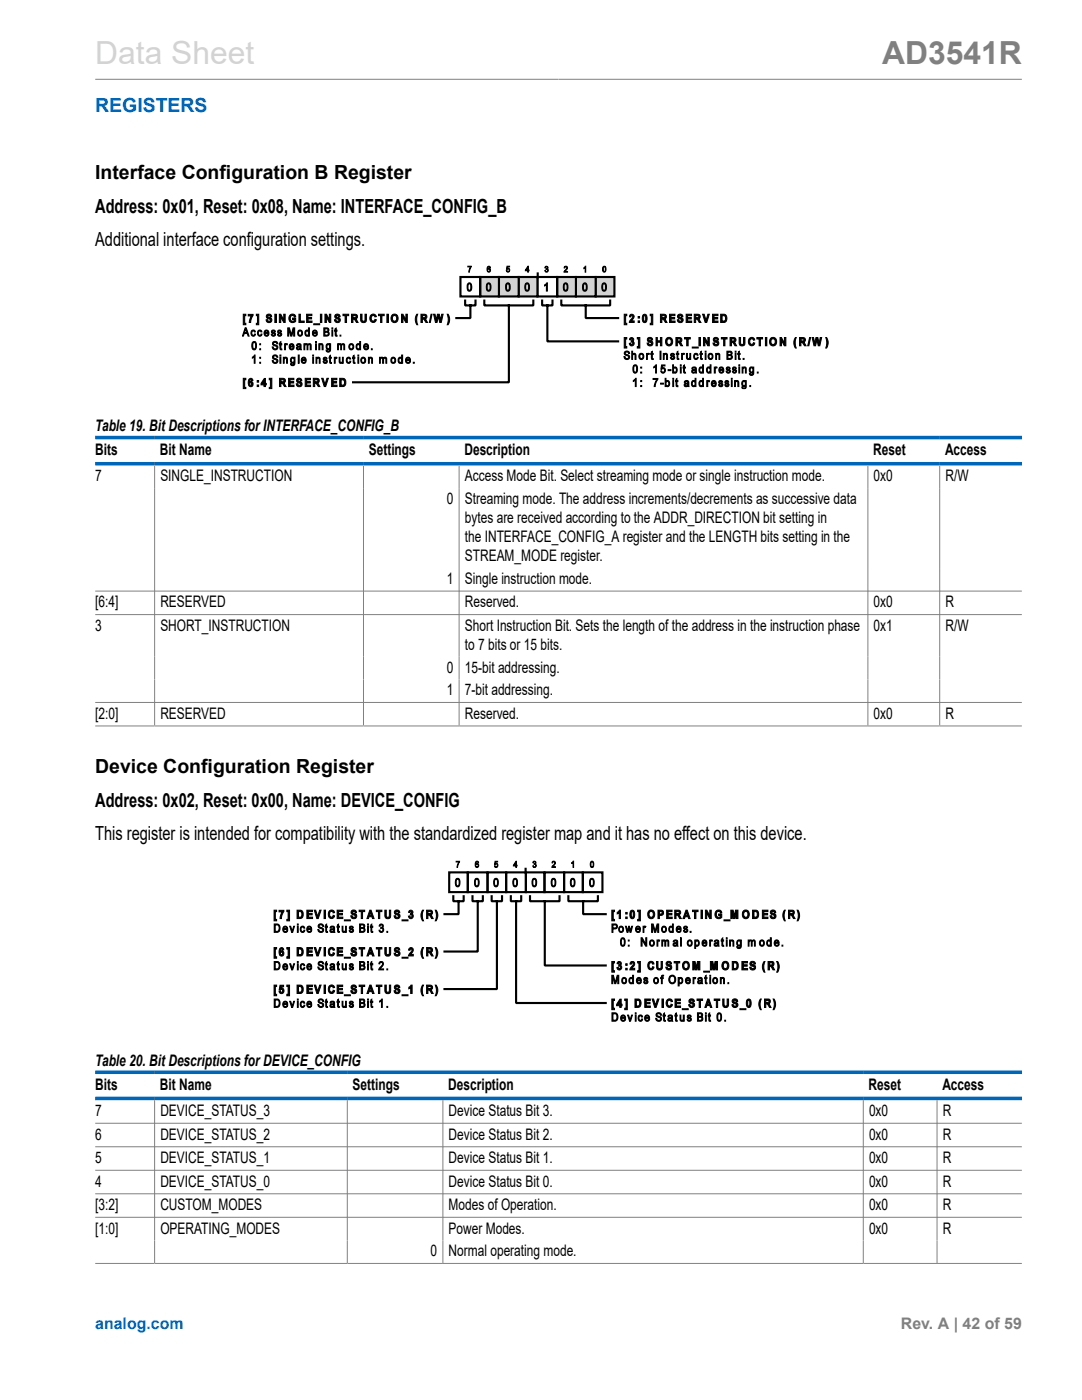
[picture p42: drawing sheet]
<svg xmlns="http://www.w3.org/2000/svg" width="216mm" height="279mm" viewBox="0 0 216 279" stroke-linecap="round" stroke-linejoin="round" font-family="sans-serif">
<defs><g id="words">
<text font-size="6.3" fill="#d3d3d3" x="19" y="12.7">Data Sheet</text>
<text font-size="6.3" fill="#808080" x="176" y="12.7">AD3541R</text>
<text font-size="3.9" fill="#0067b8" x="19" y="22.3">REGISTERS</text>
<g font-size="3.9">
<text x="19" y="35.7">Interface Configuration B Register</text>
<text x="19" y="42.5">Address: 0x01, Reset: 0x08, Name: INTERFACE_CONFIG_B</text>
<text x="19" y="49">Additional interface configuration settings.</text>
<text x="19" y="154.3">Device Configuration Register</text>
<text x="19" y="161.1">Address: 0x02, Reset: 0x00, Name: DEVICE_CONFIG</text>
<text x="19" y="167.7">This register is intended for compatibility with the standardized register map and it has no effect on this device.</text>
</g>
<g font-size="3.2">
<text x="19" y="86">Table 19. Bit Descriptions for INTERFACE_CONFIG_B</text>
<text x="19" y="90.9">Bits</text>
<text x="31.9" y="90.9">Bit Name</text>
<text x="73.6" y="90.9">Settings</text>
<text x="92.7" y="90.9">Description</text>
<text x="174.2" y="90.9">Reset</text>
<text x="188.6" y="90.9">Access</text>
<text x="19" y="96.1">7</text>
<text x="32" y="96.1">SINGLE_INSTRUCTION</text>
<text x="89.1" y="100.6">0</text>
<text x="92.8" y="96.1">Access Mode Bit. Select streaming mode or single instruction mode.</text>
<text x="92.8" y="100.6">Streaming mode. The address increments/decrements as successive data</text>
<text x="174.3" y="96.1">0x0</text>
<text x="188.7" y="96.1">R/W</text>
<text x="92.8" y="104.4">bytes are received according to the ADDR_DIRECTION bit setting in</text>
<text x="92.8" y="108.2">the INTERFACE_CONFIG_A register and the LENGTH bits setting in the</text>
<text x="92.8" y="112">STREAM_MODE register.</text>
<text x="89.1" y="116.5">1</text>
<text x="92.8" y="116.5">Single instruction mode.</text>
<text x="19" y="121.2">[6:4]</text>
<text x="19" y="125.9">3</text>
<text x="32" y="121.2">RESERVED</text>
<text x="32" y="125.9">SHORT_INSTRUCTION</text>
<text x="92.8" y="121.2">Reserved.</text>
<text x="92.8" y="125.9">Short Instruction Bit. Sets the length of the address in the instruction phase</text>
<text x="174.3" y="121.2">0x0</text>
<text x="174.3" y="125.9">0x1</text>
<text x="188.7" y="121.2">R</text>
<text x="188.7" y="125.9">R/W</text>
<text x="92.8" y="129.7">to 7 bits or 15 bits.</text>
<text x="89.1" y="134.2">0</text>
<text x="92.8" y="134.2">15-bit addressing.</text>
<text x="19" y="143.5">[2:0]</text>
<text x="32" y="143.5">RESERVED</text>
<text x="89.1" y="138.8">1</text>
<text x="92.8" y="138.8">7-bit addressing.</text>
<text x="92.8" y="143.5">Reserved.</text>
<text x="174.3" y="143.5">0x0</text>
<text x="188.7" y="143.5">R</text>
<text x="19" y="212.7">Table 20. Bit Descriptions for DEVICE_CONFIG</text>
<text x="19" y="217.5">Bits</text>
<text x="31.9" y="217.5">Bit Name</text>
<text x="70.4" y="217.5">Settings</text>
<text x="89.4" y="217.5">Description</text>
<text x="173.3" y="217.5">Reset</text>
<text x="188" y="217.5">Access</text>
<text x="19" y="222.7">7</text>
<text x="19" y="227.4">6</text>
<text x="32" y="222.7">DEVICE_STATUS_3</text>
<text x="32" y="227.4">DEVICE_STATUS_2</text>
<text x="89.5" y="222.7">Device Status Bit 3.</text>
<text x="89.5" y="227.4">Device Status Bit 2.</text>
<text x="173.4" y="222.7">0x0</text>
<text x="173.4" y="227.4">0x0</text>
<text x="188.1" y="222.7">R</text>
<text x="188.1" y="227.4">R</text>
<text x="19" y="232.1">5</text>
<text x="32" y="232.1">DEVICE_STATUS_1</text>
<text x="89.5" y="232.1">Device Status Bit 1.</text>
<text x="173.4" y="232.1">0x0</text>
<text x="188.1" y="232.1">R</text>
<text x="19" y="236.8">4</text>
<text x="32" y="236.8">DEVICE_STATUS_0</text>
<text x="89.5" y="236.8">Device Status Bit 0.</text>
<text x="173.4" y="236.8">0x0</text>
<text x="188.1" y="236.8">R</text>
<text x="19" y="241.5">[3:2]</text>
<text x="32" y="241.5">CUSTOM_MODES</text>
<text x="89.5" y="241.5">Modes of Operation.</text>
<text x="173.4" y="241.5">0x0</text>
<text x="188.1" y="241.5">R</text>
<text x="19" y="246.2">[1:0]</text>
<text x="32" y="246.2">OPERATING_MODES</text>
<text x="85.9" y="250.7">0</text>
<text x="89.5" y="246.2">Power Modes.</text>
<text x="89.5" y="250.7">Normal operating mode.</text>
<text x="173.4" y="246.2">0x0</text>
<text x="188.1" y="246.2">R</text>
</g>
<text font-size="3.2" fill="#0067b8" x="19" y="265.3">analog.com</text>
<text font-size="3.2" fill="#808080" x="179.8" y="265.3">Rev. A | 42 of 59</text>
</g></defs>
<path d="M19 15.8h184.9" fill="none" stroke="#808080" stroke-width=".2"/>
<path d="M118.9 55.3h3.7v3.9h-3.7z" fill="#d3d3d3"/>
<path d="M118.9 55.3h3.7v3.9h-3.7z" fill="none" stroke="#d3d3d3" stroke-width=".2"/>
<path d="M118.9 55.3h3.7v3.9h-3.7z" fill="none" stroke="#000" stroke-width=".43"/>
<path d="M114.9 55.3h4v3.9h-4z" fill="#d3d3d3"/>
<path d="M114.9 55.3h4v3.9h-4z" fill="none" stroke="#d3d3d3" stroke-width=".2"/>
<path d="M114.9 55.3h4v3.9h-4z" fill="none" stroke="#000" stroke-width=".43"/>
<path d="M111.2 55.3h3.7v3.9h-3.7z" fill="#d3d3d3"/>
<path d="M111.2 55.3h3.7v3.9h-3.7z" fill="none" stroke="#d3d3d3" stroke-width=".2"/>
<path d="M107.2 55.3h4v3.9h-4zM111.2 55.3h3.7v3.9h-3.7z" fill="none" stroke="#000" stroke-width=".43"/>
<path d="M103.5 55.3h3.7v3.9h-3.7z" fill="#d3d3d3"/>
<path d="M103.5 55.3h3.7v3.9h-3.7z" fill="none" stroke="#d3d3d3" stroke-width=".2"/>
<path d="M103.5 55.3h3.7v3.9h-3.7z" fill="none" stroke="#000" stroke-width=".43"/>
<path d="M99.6 55.3h3.9v3.9h-3.9z" fill="#d3d3d3"/>
<path d="M99.6 55.3h3.9v3.9h-3.9z" fill="none" stroke="#d3d3d3" stroke-width=".2"/>
<path d="M99.6 55.3h3.9v3.9h-3.9z" fill="none" stroke="#000" stroke-width=".43"/>
<path d="M95.8 55.3h3.8v3.9h-3.8z" fill="#d3d3d3"/>
<path d="M95.8 55.3h3.8v3.9h-3.8z" fill="none" stroke="#d3d3d3" stroke-width=".2"/>
<path d="M91.9 55.3h3.9v3.9h-3.9zM92.8 60v1h2.1v-1M95.8 55.3h3.8v3.9h-3.8zM96.6 60v1h9.8v-1M107.3 54.6v.7M108.2 60v1h2v-1M112 60v1h9.8v-1M93.9 61v2.5h-2.8M101.5 61v15.3h-31M109.2 61v7.1h14.1M116.9 61v2.5h6.4" fill="none" stroke="#000" stroke-width=".43"/>
<g fill="none" stroke="#000" stroke-width=".2">
<path d="M93.4 53.1h.6l-.3 1.2h-.2l.1-.3 .3-.7h-.5zM93.4 56.6a.54 .54 0 0 1 .7 .1 .54 .54 0 0 1 0 .6 .54 .54 0 0 1-.1 .6 .54 .54 0 0 1-.6 .1 1.47 1.47 0 0 1 0-1.4zM93.5 56.8l.2-.2a.86 .86 0 0 1 0 1.3 .91 .91 0 0 1-.2-1.1zM97.2 56.6a.54 .54 0 0 1 .7 0 .54 .54 0 0 1 .1 .7 .54 .54 0 0 1-.2 .6 .54 .54 0 0 1-.6 .1 1.53 1.53 0 0 1 0-1.4zM97.3 56.8l.2-.2a.83 .83 0 0 1 0 1.3 .87 .87 0 0 1-.2-1.1zM97.3 53.3l.4-.2 .1 .2-.1 .1a.23 .23 0 0 0-.2-.1 .23 .23 0 0 0-.2 .3v.1a.34 .34 0 0 1 .5 .1 .34 .34 0 0 1-.2 .5 .34 .34 0 0 1-.4-.4zM101.1 56.6a.53 .53 0 0 1 .6 .1 .53 .53 0 0 1 .1 .6 .54 .54 0 0 1-.5 .8 .54 .54 0 0 1-.4-.8zM101.1 56.8l.2-.2a.86 .86 0 0 1 0 1.3 .91 .91 0 0 1-.2-1.1zM101.2 53.1h.5v.2h-.4l-.1 .3a.34 .34 0 0 1 .5 .2 .34 .34 0 0 1-.2 .5 .34 .34 0 0 1-.5-.3h.2a.22 .22 0 0 0 .3 .1 .22 .22 0 0 0 0-.4 .22 .22 0 0 0-.3 .1l-.1-.1zM104.9 56.6a.54 .54 0 0 1 .7 0 .54 .54 0 0 1 .1 .7 .54 .54 0 0 1-.2 .6 .54 .54 0 0 1-.6 .1 1.53 1.53 0 0 1 0-1.4zM105 56.8l.2-.2a.83 .83 0 0 1 0 1.3 .87 .87 0 0 1-.2-1.1zM105.3 53.4v.5h-.3z"/>
<path d="M105.3 53.1l.1 .8h.2l-.2 .4h-.1v-.3h-.5zM108.7 56.9l.5-.5v1.7h-.2v-1.3l-.3 .3zM108.8 53.2a.3 .3 0 0 1 .5 0 .3 .3 0 0 1-.1 .5 .34 .34 0 0 1 0 .6 .34 .34 0 0 1-.5-.3l.2-.1a.21 .21 0 0 0 .2 .3 .21 .21 0 0 0 .2-.3 .21 .21 0 0 0-.3-.1v-.2a.18 .18 0 0 0 .2-.2 .18 .18 0 0 0-.2-.1 .18 .18 0 0 0-.1 .2l-.2-.1zM112.6 56.6a.54 .54 0 0 1 .6 0 .54 .54 0 0 1 .1 .7 .54 .54 0 0 1-.1 .6 .54 .54 0 0 1-.7 .1 1.53 1.53 0 0 1 .1-1.4zM112.7 53.2a.4 .4 0 0 1 .5 .2 .4 .4 0 0 1-.3 .5l-.2 .3h.5v.1h-.7l.2-.2a.53 .53 0 0 0 .3-.8h-.3v.2h-.1zM112.7 56.8l.2-.2a.81 .81 0 0 1 0 1.3 .91 .91 0 0 1-.2-1.1zM116.5 56.6a.53 .53 0 0 1 .6 .1 .53 .53 0 0 1 .1 .6 .55 .55 0 0 1-.5 .8 .55 .55 0 0 1-.5-.8zM116.5 56.8l.2-.2a.86 .86 0 0 1 0 1.3 .91 .91 0 0 1-.2-1.1zM116.8 53.1l.1 1.2h-.1v-.9l-.3 .2zM120.3 56.6a.54 .54 0 0 1 .6 0 .54 .54 0 0 1 .1 .7 .54 .54 0 0 1-.1 .6 .54 .54 0 0 1-.7 .1 1.53 1.53 0 0 1 .1-1.4zM120.3 56.8l.2-.2a.81 .81 0 0 1 0 1.3 .91 .91 0 0 1-.2-1.1zM120.4 53.2a.4 .4 0 0 1 .5 .1 .4 .4 0 0 1 0 .4 .39 .39 0 0 1-.3 .6 .39 .39 0 0 1-.4-.6z"/>
<path d="M120.4 53.4l.1-.1a.47 .47 0 0 1 .3 .4 .47 .47 0 0 1-.3 .5l-.1-.2zM48.5 62.7h.6v.3h-.3v1.5h.3v.3h-.6zM48.5 75.5h.6v.3h-.3v1.5h.3v.3h-.6zM48.9 65.4h.2l.6 1.7h-.2l-.2-.5h-.6l-.1 .5h-.2zM49 65.6l.3 .8h-.5zM49.5 62.7h1l-.5 1.7h-.3l.5-1.3h-.7zM49.7 75.7l.5-.2 .3 .4-.6-.1-.1 .4a.48 .48 0 0 1 .7 .3 .48 .48 0 0 1-.4 .6 .48 .48 0 0 1-.5-.5zM50.2 66l.5-.1 .3 .3-.2 .1-.2-.2a.38 .38 0 0 0-.4 .4 .38 .38 0 0 0 .6 .3l.2-.1a.5 .5 0 0 1-.7 .3 .5 .5 0 0 1-.2-.7zM50.5 68.2a.53 .53 0 0 1 .6 .1 .53 .53 0 0 1 .1 .7 .54 .54 0 0 1-.2 .6 .54 .54 0 0 1-.6 .1 1.41 1.41 0 0 1 .1-1.5zM50.6 68.4h.1a.86 .86 0 0 1 0 1.2 .91 .91 0 0 1-.1-1.2zM50.8 70.9h.1v1.6h-.2v-1.3l-.3 .3v-.2zM51.1 62.7h.5v2.1h-.5v-.3h.3v-1.5h-.3z"/>
<path d="M51.3 76h.3v.3h-.3zM51.3 76.8h.3v.3h-.3zM51.5 66l.5-.1 .3 .3-.2 .1-.2-.2a.38 .38 0 0 0-.4 .4 .38 .38 0 0 0 .6 .3l.2-.1a.5 .5 0 0 1-.7 .3 .5 .5 0 0 1-.2-.7zM51.8 71.3h.2v.2h-.2zM51.8 72.3h.2v.2h-.2zM51.8 68.6h.2v.2h-.2zM51.8 69.6h.2v.2h-.2zM52.7 76v.5h-.4zM52.7 75.5h.3v1h.1l-.1 .6h-.3v-.3h-.6v-.3zM52.8 66a.51 .51 0 0 1 .6 0 .51 .51 0 0 1 .3 .5h-.9a.33 .33 0 0 0 .3 .4 .33 .33 0 0 0 .4-.2h.1a.56 .56 0 0 1-.8 .2 .56 .56 0 0 1 0-.9zM53 66.1h.3l.2 .2h-.7zM53.3 62.8l.4-.1a.49 .49 0 0 1 .5 .5h-.3a.23 .23 0 0 0-.2-.3 .23 .23 0 0 0-.2 .3 .66 .66 0 0 1 .7 .9 .59 .59 0 0 1-.7 .3 .59 .59 0 0 1-.4-.6h.3a.29 .29 0 0 0 .3 .3 .29 .29 0 0 0 .2-.4 .61 .61 0 0 1-.6-.2 .61 .61 0 0 1 0-.7z"/>
<path d="M53.7 75.5h.5v2.1h-.5v-.3h.3v-1.5h-.3zM54.3 65.9h.1a.38 .38 0 0 1 .5 .3l-.5-.1v.2a.43 .43 0 0 1 .6 .4 .43 .43 0 0 1-.6 .4l-.3-.4h.2a.23 .23 0 0 0 .2 .3 .23 .23 0 0 0 .2-.3v-.1a.41 .41 0 0 1-.5-.2 .41 .41 0 0 1 .1-.5zM54.5 71a.56 .56 0 0 1 .9 .3h-.2a.3 .3 0 0 0-.4-.3 .3 .3 0 0 0-.1 .5 .56 .56 0 0 1 .7 .3 .56 .56 0 0 1-.2 .7 .58 .58 0 0 1-.9-.6h.2a.34 .34 0 0 0 .4 .5 .34 .34 0 0 0 .2-.6 .55 .55 0 0 1-.6-.2 .55 .55 0 0 1 0-.6zM54.5 68.2a.57 .57 0 0 1 .9 .4h-.2a.3 .3 0 0 0-.3-.3 .3 .3 0 0 0-.2 .5 .55 .55 0 0 1 .7 .3 .55 .55 0 0 1-.3 .7l-.6-.1-.2-.5h.2a.33 .33 0 0 0 .2 .5 .33 .33 0 0 0 .4-.2 .33 .33 0 0 0-.1-.4 .51 .51 0 0 1-.6-.2 .51 .51 0 0 1 .1-.7zM54.8 62.7h.3v1.7h-.3zM55.5 66l.1-.1a.37 .37 0 0 1 .6 .3h-.2l-.1-.1a.21 .21 0 0 0-.2-.1 .21 .21 0 0 0-.1 .3h.1a.43 .43 0 0 1 .5 .3 .43 .43 0 0 1-.3 .5 .43 .43 0 0 1-.5-.4h.1a.25 .25 0 0 0 .3 .2 .25 .25 0 0 0 .2-.2l-.1-.1a.42 .42 0 0 1-.4-.2 .42 .42 0 0 1 0-.4zM55.7 62.7h.3l.6 1.1v-1.1h.3v1.7h-.3l-.6-1.1v1.1h-.3zM55.8 75.5h.6a.48 .48 0 0 1 .5 .4 .48 .48 0 0 1-.3 .5l.5 .7h-.3l-.4-.5-.3-.1v.6h-.3zM55.9 68.3l.2-.1v.4h.1v.2h-.1v.8l.2 .2a.29 .29 0 0 1-.4 0 .29 .29 0 0 1 0-.3v-.7h-.2zM55.9 70.9h.2v.1h-.2zM55.9 71.3h.2v1.2h-.2zM56.1 75.8h.5a.19 .19 0 0 1 .1 .3 .19 .19 0 0 1-.2 .1h-.4z"/>
<path d="M56.5 71.3h.2v.2a.36 .36 0 0 1 .5-.2 .36 .36 0 0 1 .2 .5v.7h-.2v-.7a.23 .23 0 0 0-.1-.3 .23 .23 0 0 0-.3 .1l-.1 .9h-.2zM56.8 68.6h.2v.2l.3-.2v.2a.25 .25 0 0 0-.3 .1 .25 .25 0 0 0 0 .2v.7h-.2zM57.4 65.4h.4l.3 1.4 .4-1.4h.3v1.7h-.2v-1.5l-.4 1.5h-.2l-.4-1.5v1.5h-.2zM57.6 75.5h1v.3h-.7v.4h.7v.2h-.7v.5h.8v.2h-1.1zM57.8 68.7a.52 .52 0 0 1 .7 0 .52 .52 0 0 1 .2 .6h-.8a.33 .33 0 0 0 .2 .3 .33 .33 0 0 0 .4-.2l.2 .1a.53 .53 0 0 1-.8 .3 .53 .53 0 0 1-.2-.8zM57.9 62.8a.66 .66 0 0 1 1.1 .4l-.3 .1a.46 .46 0 0 0-.6-.3 .46 .46 0 0 0-.2 .7 .41 .41 0 0 0 .4 .4 .41 .41 0 0 0 .4-.3h-.3v-.3h.6v.6a.84 .84 0 0 1-1.2 0 .84 .84 0 0 1 .1-1.3zM58 68.8h.3l.2 .3h-.6zM58.1 71.4l.3-.1 .3 .1v-.1h.2v1.1a.46 .46 0 0 1-.4 .6 .46 .46 0 0 1-.5-.4h.1a.3 .3 0 0 0 .4 .2 .3 .3 0 0 0 .2-.4 .56 .56 0 0 1-.8-.3 .56 .56 0 0 1 .2-.7zM58.2 71.6l.1-.1a.36 .36 0 0 1 .4 .4 .36 .36 0 0 1-.5 .3zM59.3 68.7l.1-.1a.48 .48 0 0 1 .6 .1 .48 .48 0 0 1 .1 .6v.5l-.2-.1a.42 .42 0 0 1-.6 .1 .42 .42 0 0 1-.1-.6 .42 .42 0 0 1 .6-.1l.1-.1a.29 .29 0 0 0-.3-.2 .29 .29 0 0 0-.3 .2h-.1zM59.3 69.4l.6-.2a.29 .29 0 0 1-.2 .4 .29 .29 0 0 1-.4-.2zM59.4 75.5l.7 .1 .1 .4h-.2a.24 .24 0 0 0-.3-.3 .24 .24 0 0 0-.2 .3 .66 .66 0 0 1 .7 .3 .66 .66 0 0 1-.1 .8 .63 .63 0 0 1-1-.5h.3a.29 .29 0 0 0 .3 .3 .29 .29 0 0 0 .2-.4 .6 .6 0 0 1-.6-.3 .6 .6 0 0 1 .1-.7z"/>
<path d="M59.5 70.9h.2v1.6h-.2zM59.5 66a.56 .56 0 0 1 .9 .5 .56 .56 0 0 1-.9 .4l-.1-.4zM59.7 66.2a.36 .36 0 0 1 .5 .3 .36 .36 0 0 1-.5 .3zM59.7 62.7h.2v1.4h.8v.3h-1zM60.2 71.4a.51 .51 0 0 1 .7 0 .51 .51 0 0 1 .2 .6h-.8a.33 .33 0 0 0 .2 .3 .33 .33 0 0 0 .4-.2l.2 .1a.55 .55 0 0 1-.8 .2 .55 .55 0 0 1-.1-.8zM60.4 71.6l.3-.1 .2 .3h-.6zM60.6 68.6h.2v.2a.31 .31 0 0 1 .3-.2 .31 .31 0 0 1 .3 .2l.2-.2 .4 .1 .1 1.1h-.2v-.7a.23 .23 0 0 0-.2-.3 .23 .23 0 0 0-.2 .1l-.1 .9h-.1v-.8a.25 .25 0 0 0-.4-.2 .25 .25 0 0 0-.1 .4v.6h-.2zM60.9 75.5h1v.3h-.7v.4h.7v.2h-.7v.5h.8v.2h-1.1zM60.9 66l.4-.1 .3 .2v-.7h.1v1.7h-.1v-.2a.41 .41 0 0 1-.6 .1 .41 .41 0 0 1-.2-.5zM61.1 66.1h.1a.4 .4 0 0 1 .4 .4 .4 .4 0 0 1-.4 .4l-.2-.2zM61.2 62.7h1v.3h-.8v.4h.8v.2h-.8v.5h.9v.3h-1.1zM62.4 70.9h.2v.1h-.2z"/>
<path d="M62.4 71.3h.2v1.2h-.2zM62.5 66a.51 .51 0 0 1 .6 0 .51 .51 0 0 1 .2 .5h-.8a.33 .33 0 0 0 .3 .4 .33 .33 0 0 0 .3-.2h.2a.53 .53 0 0 1-.7 .3 .53 .53 0 0 1-.2-.7zM62.5 75.5h.6a.48 .48 0 0 1 .6 .4 .48 .48 0 0 1-.4 .5l.5 .7h-.3l-.4-.5-.2-.1-.1 .6h-.3zM62.6 66.1h.4l.1 .2h-.6zM62.6 64.6h1.2v.2h-1.2zM62.8 75.8h.5a.19 .19 0 0 1 .1 .3 .19 .19 0 0 1-.2 .1h-.4zM63 68.2h.1v.2h-.1zM63 68.6h.1v1.2h-.1zM63.1 71.3h.1v.2a.36 .36 0 0 1 .5-.2 .36 .36 0 0 1 .2 .5v.7h-.2v-.7a.23 .23 0 0 0-.1-.3 .23 .23 0 0 0-.3 .1l-.1 .9h-.1zM63.6 68.6h.2v.2l.1-.2a.37 .37 0 0 1 .5 .1 .37 .37 0 0 1 .1 .4v.7h-.2v-.7a.23 .23 0 0 0-.2-.3 .23 .23 0 0 0-.3 .2v.8h-.2zM63.9 62.7h.3v1.7h-.3zM64.2 75.5h.3l.3 1.2 .4-1.2h.3l-.5 1.6h-.3z"/>
<path d="M64.6 65.4h.6a.41 .41 0 0 1 .4 .3 .41 .41 0 0 1-.2 .5 .47 .47 0 0 1 .3 .6 .47 .47 0 0 1-.5 .3h-.6zM64.6 71.4h.6l.1 .2h-.2a.19 .19 0 0 0-.2-.1 .19 .19 0 0 0-.2 .2h.1a.42 .42 0 0 1 .5 .3 .42 .42 0 0 1-.4 .6 .42 .42 0 0 1-.4-.5h.1a.23 .23 0 0 0 .3 .3 .23 .23 0 0 0 .2-.3 .44 .44 0 0 1-.5-.2 .44 .44 0 0 1 0-.5zM64.8 65.6h.3a.25 .25 0 0 1 .3 .3 .25 .25 0 0 1-.3 .2h-.3zM64.8 66.3h.4a.29 .29 0 0 1 .3 .3 .29 .29 0 0 1-.3 .3h-.4zM64.8 62.7h.4l.5 1.1v-1.1h.3v1.7h-.3l-.6-1.1v1.1h-.3zM65.3 68.6h.2l.3 .2v-.2h.2v1a.47 .47 0 0 1-.3 .7 .47 .47 0 0 1-.6-.4h.2a.29 .29 0 0 0 .3 .1 .29 .29 0 0 0 .2-.3 .53 .53 0 0 1-.7-.2 .53 .53 0 0 1 0-.6zM65.3 68.9l.1-.1a.38 .38 0 0 1 .4 .4 .38 .38 0 0 1-.4 .4l-.2-.4zM65.8 71l.1-.1v.4h.2v.2h-.2v.7l.2 .3a.27 .27 0 0 1-.3 0 .27 .27 0 0 1 0-.3v-.7h-.1zM66.2 75.5h1v.3h-.7v.4h.7v.2h-.7v.5h.7v.2h-1zM66.2 65.4h.2v.2h-.2zM66.2 65.9h.2v1.2h-.2zM66.7 71.3h.2v.2l.3-.2v.2a.24 .24 0 0 0-.3 .1 .24 .24 0 0 0 0 .3v.6h-.2z"/>
<path d="M66.9 65.6l.2-.1v.4h.1v.2h-.1v.8l.2 .2a.28 .28 0 0 1-.3 0 .28 .28 0 0 1-.1-.4v-.6h-.1zM66.9 62.8a.57 .57 0 0 1 1 .4h-.3a.23 .23 0 0 0-.3-.3 .23 .23 0 0 0-.2 .3 .66 .66 0 0 1 .7 .9 .61 .61 0 0 1-.6 .3 .61 .61 0 0 1-.5-.6h.3a.29 .29 0 0 0 .3 .3 .29 .29 0 0 0 .3-.4 .61 .61 0 0 1-.7-.2 .61 .61 0 0 1 0-.7zM67.4 68.6h.1v.2a.31 .31 0 0 1 .3-.2 .31 .31 0 0 1 .3 .2l.2-.2 .4 .1 .1 1.1h-.2v-.7a.22 .22 0 0 0-.1-.3 .22 .22 0 0 0-.3 .1v.9h-.2v-.8a.25 .25 0 0 0-.3-.2 .25 .25 0 0 0-.2 .4v.6h-.1zM67.7 71.3h.1v.7a.27 .27 0 0 0 .3 .3 .27 .27 0 0 0 .2-.4v-.6h.2v1.2h-.2v-.2l-.1 .2a.35 .35 0 0 1-.4-.1 .35 .35 0 0 1-.1-.4zM67.8 75.5h.5a.84 .84 0 0 1 .7 .8 .84 .84 0 0 1-.6 .8h-.6zM67.8 66.9h.2v.2h-.2zM68.1 75.8a.55 .55 0 0 1 .6 .5 .55 .55 0 0 1-.6 .6zM68.4 62.7h1.2v.3h-.5v1.4h-.2v-1.4h-.5zM69.2 71.5l.5-.2 .3 .3-.3-.1a.38 .38 0 0 0-.4 .4 .38 .38 0 0 0 .4 .4l.1-.2h.2a.49 .49 0 0 1-.7 .4 .49 .49 0 0 1-.2-.8zM69.8 68.7a.56 .56 0 0 1 .8 .5 .56 .56 0 0 1-.9 .5l-.1-.5zM69.9 68.9a.37 .37 0 0 1 .5 .3 .37 .37 0 0 1-.5 .3l-.1-.3zM70.1 62.7h.7a.48 .48 0 0 1 .5 .4 .48 .48 0 0 1-.3 .5l.4 .8h-.3l-.4-.6-.2-.1-.1 .7h-.3z"/>
<path d="M70.4 76.2h.1M70.4 63h.4a.2 .2 0 0 1 .2 .2 .2 .2 0 0 1-.2 .2h-.4zM70.5 71l.1-.1v.4h.2v.2h-.2v.8h.2v.2a.27 .27 0 0 1-.3 0 .27 .27 0 0 1 0-.3v-.7h-.2zM71.2 68.7l.3-.1 .3 .2v-.6h.2v1.6h-.2v-.2a.46 .46 0 0 1-.7 .1 .46 .46 0 0 1 0-.7zM71.3 68.9l.1-.1a.4 .4 0 0 1 .4 .4 .4 .4 0 0 1-.4 .4l-.2-.2zM71.4 70.9h.2v.1h-.2zM71.4 71.3h.2v1.2h-.2zM72 62.7h.2v.9a.34 .34 0 0 0 .3 .5 .34 .34 0 0 0 .3-.5v-.9h.3v.9a.61 .61 0 0 1-.6 .8 .61 .61 0 0 1-.5-.8zM72.2 71.4a.55 .55 0 0 1 .7 .2 .55 .55 0 0 1-.1 .7 .55 .55 0 0 1-.8 0v-.6zM72.2 71.6a.37 .37 0 0 1 .6 .3 .37 .37 0 0 1-.6 .3zM72.7 68.7a.52 .52 0 0 1 .6 0 .52 .52 0 0 1 .2 .6h-.8a.33 .33 0 0 0 .3 .3 .33 .33 0 0 0 .3-.2l.2 .1a.58 .58 0 0 1-.9 .1 .58 .58 0 0 1 .1-.9zM72.8 68.8h.4l.2 .3h-.7z"/>
<path d="M73.5 71.3h.2v.2a.36 .36 0 0 1 .4-.2 .36 .36 0 0 1 .2 .5v.7h-.1v-.7a.23 .23 0 0 0-.1-.3 .23 .23 0 0 0-.3 .1l-.1 .9h-.2zM74 62.9a.63 .63 0 0 1 .6-.2 .63 .63 0 0 1 .5 .5l-.3 .1-.1-.2a.51 .51 0 0 0-.6 .4 .51 .51 0 0 0 .5 .6l.2-.4 .3 .1a.7 .7 0 0 1-.9 .5 .7 .7 0 0 1-.4-1zM74.1 69.6h.2v.2h-.2zM75.5 62.7h1.2v.3h-.5v1.4h-.3v-1.4h-.4zM75.7 71.3h.2v.2a.32 .32 0 0 1 .3-.2 .32 .32 0 0 1 .3 .2l.2-.2 .4 .1 .1 1.1h-.2v-.7a.23 .23 0 0 0-.2-.3 .23 .23 0 0 0-.2 .2l-.1 .8h-.2v-.7a.23 .23 0 0 0-.2-.3 .23 .23 0 0 0-.2 .3v.7h-.2zM77.2 62.7h.3v1.7h-.3zM78.1 71.4a.56 .56 0 0 1 .9 .5 .56 .56 0 0 1-.9 .5l-.1-.5zM78.2 71.6a.37 .37 0 0 1 .6 .3 .37 .37 0 0 1-.6 .3zM78.3 62.8a.8 .8 0 0 1 1.2 .7 .8 .8 0 0 1-1.1 .8 1 1 0 0 1-.1-1.5zM78.4 63.1a.49 .49 0 0 1 .8 .4 .49 .49 0 0 1-.8 .5l-.1-.5zM79.8 71.5a.4 .4 0 0 1 .3 .4 .4 .4 0 0 1-.3 .4l-.2-.4zM80.1 62.7h.3l.6 1.1v-1.1h.3v1.7h-.3l-.6-1.1v1.1h-.3z"/>
<path d="M80.1 70.9h.2v1.6h-.2v-.2a.41 .41 0 0 1-.5 .1 .41 .41 0 0 1-.2-.5 .41 .41 0 0 1 .2-.5 .41 .41 0 0 1 .5 .1zM81.1 71.4a.51 .51 0 0 1 .6 0 .51 .51 0 0 1 .2 .6h-.8a.33 .33 0 0 0 .2 .3 .33 .33 0 0 0 .4-.2l.2 .1a.55 .55 0 0 1-.8 .2 .55 .55 0 0 1-.1-.8zM81.2 71.6l.3-.1 .2 .3h-.6zM82.5 72.3h.2v.2h-.2zM83.2 62.7h.1l-.2 1.1 .2 1-.2-.2-.2-.7v-.7zM84 62.7h.6a.48 .48 0 0 1 .6 .4 .48 .48 0 0 1-.4 .5l.5 .8h-.3l-.4-.6-.3-.1v.7h-.3zM84.3 63h.5l.1 .3-.6 .1zM86 62.7h.2l-.3 1.7h-.2zM86.5 62.7h.3l.3 1.1 .2-1.1h.4l.2 1.2 .2-1.2h.3l-.3 1.7h-.4l-.2-1.3-.3 1.3h-.3zM89.2 62.7l.3 .2 .2 .7v.6l-.3 .6h-.2l.2-.8zM91.1 63.4h.1M123.4 63.4h.1"/>
<path d="M123.4 68.1h.1M124.6 62.7h.5v.3h-.3v1.5h.3v.3h-.5zM124.6 67.4h.5v.2h-.3v1.6h.3v.3h-.5zM124.7 70.2a.57 .57 0 0 1 .9 .3h-.2a.29 .29 0 0 0-.4-.3 .29 .29 0 0 0-.1 .5 .57 .57 0 0 1 .7 .5 .57 .57 0 0 1-.5 .6 .57 .57 0 0 1-.6-.6h.2a.33 .33 0 0 0 .2 .4 .33 .33 0 0 0 .4-.1 .33 .33 0 0 0-.1-.5 .51 .51 0 0 1-.6-.2 .51 .51 0 0 1 .1-.6zM125.7 67.5a.42 .42 0 0 1 .7 0 .42 .42 0 0 1-.1 .6 .48 .48 0 0 1 0 .9 .48 .48 0 0 1-.7-.5h.3a.2 .2 0 0 0 .2 .3 .2 .2 0 0 0 .2-.3l-.1-.2h-.3l.1-.3a.18 .18 0 0 0 .2-.2 .18 .18 0 0 0-.3-.1v.1h-.3zM125.7 62.8a.54 .54 0 0 1 .8 .3 .54 .54 0 0 1-.3 .7l-.2 .2h.5v.4h-.9l.1-.5a.67 .67 0 0 0 .4-.9l-.2 .1v.2l-.3-.1zM126.1 70.1h.1v.6a.37 .37 0 0 1 .5-.2 .37 .37 0 0 1 .2 .5v.7h-.2v-.7a.25 .25 0 0 0-.3-.3 .25 .25 0 0 0-.2 .4v.6h-.1zM126.4 75.9l.5-.4v1.6h-.1v-1.2l-.4 .2zM126.5 72.9a.54 .54 0 0 1 .6 .1 .54 .54 0 0 1 .1 .6 .54 .54 0 0 1-.1 .7 .54 .54 0 0 1-.7 0 1.48 1.48 0 0 1 .1-1.4zM126.5 73.1l.2-.1a.86 .86 0 0 1 0 1.3 .97 .97 0 0 1-.2-1.2zM127.2 67.4h.5v2.1h-.5v-.3h.2v-1.6h-.2zM127.3 63.2h.3v.3h-.3z"/>
<path d="M127.3 64h.3v.4h-.3zM127.6 70.6a.56 .56 0 0 1 .9 .5 .56 .56 0 0 1-.9 .5l-.1-.5zM127.8 70.8l.1-.1a.38 .38 0 0 1 .4 .5 .38 .38 0 0 1-.5 .2zM127.8 76h.2v.2h-.2zM127.8 76.9h.2v.2h-.2zM127.8 73.3h.2v.2h-.2zM127.8 74.3h.2v.2h-.2zM128.3 62.9a.46 .46 0 0 1 .6-.1 .46 .46 0 0 1 .2 .5v.5a.47 .47 0 0 1-.5 .6 .47 .47 0 0 1-.4-.6zM128.5 63h.1a.87 .87 0 0 1 0 1.1 .88 .88 0 0 1-.1-1.1zM129 70.5h.1v.2l.4-.2v.2a.25 .25 0 0 0-.3 .1 .25 .25 0 0 0 0 .3v.6h-.2zM129.3 67.5l.4-.2a.49 .49 0 0 1 .5 .5h-.3a.23 .23 0 0 0-.2-.2 .23 .23 0 0 0-.2 .3 .74 .74 0 0 1 .8 .8 .59 .59 0 0 1-.7 .3 .59 .59 0 0 1-.5-.5l.3-.1a.28 .28 0 0 0 .3 .4 .28 .28 0 0 0 .2-.4 .61 .61 0 0 1-.6-.3 .61 .61 0 0 1 0-.6zM129.7 62.7h.6v2.1h-.6v-.3h.3v-1.5h-.3z"/>
<path d="M130 70.2l.2-.1v.4h.1v.2h-.1v.8l.2 .2a.28 .28 0 0 1-.4 0 .28 .28 0 0 1 0-.3v-.7h-.1zM130.3 75.5h1l-.6 1.6h-.2l.1-.2 .5-1.2h-.8zM130.5 73.2l.5-.4v1.7h-.2v-1.4l-.3 .3zM130.9 67.4h.3v.6h.6v-.6h.3v1.6h-.3v-.7h-.6v.7h-.3zM131.7 70.1h.2v1.6h-.2zM131.8 62.7h.6a.48 .48 0 0 1 .6 .4 .48 .48 0 0 1-.4 .5l.5 .8h-.3l-.4-.6-.3-.1v.7h-.3zM131.8 76.5h.6v.2h-.6zM132 72.8h.7v.2h-.5l-.1 .5a.48 .48 0 0 1 .7 .2 .48 .48 0 0 1-.4 .7 .48 .48 0 0 1-.6-.4h.2a.31 .31 0 0 0 .5 .1 .31 .31 0 0 0 0-.4 .31 .31 0 0 0-.5 0h-.1zM132.1 63h.4a.2 .2 0 0 1 .2 .2 .2 .2 0 0 1-.2 .2h-.4zM132.4 70.5h.1v.2l.4-.2 .2 .1 .1 1.1h-.2v-.7a.24 .24 0 0 0-.2-.3 .24 .24 0 0 0-.3 .2v.8h-.1zM132.7 75.5h.2v.6a.47 .47 0 0 1 .6 0 .47 .47 0 0 1 .1 .6l-.1 .3a.36 .36 0 0 1-.6 0v.1h-.2zM133 76.2h.1a.39 .39 0 0 1 .4 .4 .39 .39 0 0 1-.5 .3l-.1-.2z"/>
<path d="M133.1 67.5a.8 .8 0 0 1 1.1 .7 .8 .8 0 0 1-1.1 .7 1.04 1.04 0 0 1 0-1.4zM133.2 67.8a.49 .49 0 0 1 .7 .4 .49 .49 0 0 1-.7 .4l-.1-.4zM133.3 73.8h.6v.2h-.6zM133.6 62.7h1.1v.3h-.8v.4h.7v.2h-.7v.5h.8v.3h-1.1zM133.9 70.6l.1-.1a.38 .38 0 0 1 .6 .4l-.2-.1a.21 .21 0 0 0-.3-.1 .21 .21 0 0 0-.1 .2h.1a.44 .44 0 0 1 .5 .4 .44 .44 0 0 1-.3 .5 .44 .44 0 0 1-.5-.4l.2-.1a.22 .22 0 0 0 .2 .3 .22 .22 0 0 0 .2-.3h-.1a.42 .42 0 0 1-.4-.2 .42 .42 0 0 1 0-.5zM134.2 72.8h.2v.6a.48 .48 0 0 1 .6 0 .48 .48 0 0 1 .1 .6v.2a.37 .37 0 0 1-.3 .3 .37 .37 0 0 1-.4-.2v.2h-.2zM134.2 75.5h.2v.2h-.2zM134.2 76h.2v1.1h-.2zM134.5 73.5h.1a.39 .39 0 0 1 .4 .4 .39 .39 0 0 1-.4 .3l-.2-.2zM134.9 67.4h.6a.48 .48 0 0 1 .6 .3 .48 .48 0 0 1-.4 .6l.5 .7h-.3l-.4-.6-.3-.1v.7h-.3zM134.9 75.7l.2-.1v.4h.2v.2h-.2v.7l.2 .1v.2a.28 .28 0 0 1-.3-.1 .28 .28 0 0 1-.1-.3v-.6h-.1zM135.1 70.2l.2-.1v.4h.1v.2h-.1v.8l.2 .2a.26 .26 0 0 1-.3 0 .26 .26 0 0 1-.1-.3v-.7h-.1z"/>
<path d="M135.2 67.6h.4a.2 .2 0 0 1 .2 .2 .2 .2 0 0 1-.2 .2h-.4zM135.3 62.8l.4-.1a.49 .49 0 0 1 .6 .5h-.3a.23 .23 0 0 0-.3-.3 .23 .23 0 0 0-.2 .3 .66 .66 0 0 1 .7 .9 .59 .59 0 0 1-.6 .3 .59 .59 0 0 1-.4-.6h.2a.29 .29 0 0 0 .3 .3 .29 .29 0 0 0 .3-.4 .61 .61 0 0 1-.7-.2 .61 .61 0 0 1 0-.7zM135.8 72.8h.1v.2h-.1zM135.8 73.3h.1v1.2h-.1zM136 70.5h.2v.2l.3-.2v.2a.25 .25 0 0 0-.3 .1 .25 .25 0 0 0 0 .3v.6h-.2zM136.4 72.9l.2-.1v.5h.2v.2h-.2v.6l.2 .4a.29 .29 0 0 1-.3-.1 .29 .29 0 0 1-.1-.3v-.6h-.1zM136.6 67.4h1.1v.2h-.4v1.4h-.3v-1.4h-.4zM136.6 76.1a.51 .51 0 0 1 .7-.1 .51 .51 0 0 1 .2 .6v.5l-.2-.1a.39 .39 0 0 1-.5 .2 .39 .39 0 0 1-.3-.4 .39 .39 0 0 1 .4-.3l.4-.1a.27 .27 0 0 0-.3-.3 .27 .27 0 0 0-.3 .2h-.2zM136.7 76.7l.6-.1a.27 .27 0 0 1-.2 .4 .27 .27 0 0 1-.4-.3zM136.9 62.7h1.1v.3h-.8v.4h.7v.2h-.7v.5h.8v.3h-1.1zM137 70.5h.2v.8a.26 .26 0 0 0 .3 .3 .26 .26 0 0 0 .2-.4v-.7h.1v1.2h-.1v-.2a.36 .36 0 0 1-.5 .2 .36 .36 0 0 1-.2-.4zM138.1 73.4l.2-.1a.49 .49 0 0 1 .6 0 .49 .49 0 0 1 .1 .6v.6l-.2-.2a.41 .41 0 0 1-.6 .1 .41 .41 0 0 1-.1-.6 .41 .41 0 0 1 .5-.1l.2-.1a.27 .27 0 0 0-.3-.2 .27 .27 0 0 0-.3 .2h-.2z"/>
<path d="M138.1 69.3h1.2v.2h-1.2zM138.2 76l.2-.1 .3 .2v-.6h.2v1.6h-.2v-.1a.5 .5 0 0 1-.7-.1 .5 .5 0 0 1 0-.7zM138.2 76.2h.1a.37 .37 0 0 1 .4 .4 .37 .37 0 0 1-.5 .3zM138.2 74l.4-.1a.22 .22 0 0 1 .1 .3 .22 .22 0 0 1-.3 .1l-.2-.1zM138.5 62.7h.7a.48 .48 0 0 1 .5 .4 .48 .48 0 0 1-.3 .5l.5 .8h-.4l-.3-.6-.3-.1-.1 .7h-.3zM138.6 70.6l.4-.1 .3 .4h-.2l-.1-.2a.39 .39 0 0 0-.4 .4 .39 .39 0 0 0 .4 .4l.1-.2h.2a.5 .5 0 0 1-.7 .4 .5 .5 0 0 1-.2-.8zM138.8 63h.6v.3l-.6 .1zM139.5 67.4h.2v1.6h-.2zM139.7 76l.3-.1 .2 .2v-.6h.2v1.6h-.2v-.1a.5 .5 0 0 1-.7-.1 .5 .5 0 0 1 0-.7zM139.7 73.3l.3-.1 .2 .2v-.6h.2v1.7h-.2v-.2a.46 .46 0 0 1-.6 0 .46 .46 0 0 1-.1-.6zM139.7 76.2h.1a.37 .37 0 0 1 .4 .4 .37 .37 0 0 1-.5 .3zM139.7 73.5h.1a.4 .4 0 0 1 .4 .3 .4 .4 0 0 1-.4 .4l-.1-.2z"/>
<path d="M139.8 70.2l.1-.1v.4h.2v.2h-.2v.8l.2 .2a.26 .26 0 0 1-.3 0 .26 .26 0 0 1 0-.3v-.7h-.1zM140.2 62.7h.3l.4 1.2 .3-1.2h.3l-.5 1.7h-.3zM140.4 67.4h.3l.5 1.1v-1.1h.3v1.6h-.3l-.5-1.1v1.1h-.3zM140.7 70.1h.2v.2h-.2zM140.7 70.5h.2v1.2h-.2zM141 76h.2v.1l.3-.2v.3a.24 .24 0 0 0-.3 0 .24 .24 0 0 0 0 .3v.6h-.2zM141.2 73.3l.3-.1 .2 .2v-.6h.2v1.7h-.2v-.2a.47 .47 0 0 1-.6 0 .47 .47 0 0 1-.1-.6zM141.2 73.5h.1a.4 .4 0 0 1 .4 .3 .4 .4 0 0 1-.4 .4l-.1-.2zM141.4 70.6a.56 .56 0 0 1 .9 .5 .56 .56 0 0 1-.9 .5l-.1-.5zM141.6 70.8l.1-.1a.38 .38 0 0 1 .4 .5 .38 .38 0 0 1-.5 .2zM142.1 76.1a.51 .51 0 0 1 .6-.1 .51 .51 0 0 1 .2 .6h-.8a.33 .33 0 0 0 .2 .4 .33 .33 0 0 0 .4-.2h.2a.55 .55 0 0 1-.8 .3 .55 .55 0 0 1-.1-.9zM142.2 62.7h1.1v.3h-.8v.4h.7v.2h-.7v.5h.8v.3h-1.1z"/>
<path d="M142.2 76.2h.4l.1 .2h-.6zM142.5 67.5l.3-.2a.49 .49 0 0 1 .6 .5h-.3a.24 .24 0 0 0-.2-.2 .24 .24 0 0 0-.3 .3 .67 .67 0 0 1 .8 .9 .61 .61 0 0 1-.7 .2 .61 .61 0 0 1-.4-.5l.3-.1a.28 .28 0 0 0 .3 .4 .28 .28 0 0 0 .2-.4 .62 .62 0 0 1-.6-.3 .62 .62 0 0 1 0-.6zM142.5 73.3h.2v.1l.3-.2v.3a.24 .24 0 0 0-.3 0 .24 .24 0 0 0 0 .3v.7h-.2zM142.8 70.5h.2v.2l.1-.1a.36 .36 0 0 1 .4 0 .36 .36 0 0 1 .1 .4v.7h-.1v-.7a.24 .24 0 0 0-.2-.3 .24 .24 0 0 0-.3 .2v.8h-.2zM143.5 76h.1a.42 .42 0 0 1 .6 .3h-.2a.2 .2 0 0 0-.2-.2 .2 .2 0 0 0-.2 .3h.1a.44 .44 0 0 1 .5 .3 .44 .44 0 0 1-.3 .5 .44 .44 0 0 1-.5-.4l.2-.1a.24 .24 0 0 0 .2 .3 .24 .24 0 0 0 .2-.2l-.1-.1a.43 .43 0 0 1-.4-.2 .43 .43 0 0 1 0-.5zM143.6 73.4a.52 .52 0 0 1 .6-.1 .52 .52 0 0 1 .2 .6h-.8a.33 .33 0 0 0 .2 .4 .33 .33 0 0 0 .4-.2h.2a.58 .58 0 0 1-.9 .2 .58 .58 0 0 1 .1-.9zM143.7 73.5h.4l.2 .2h-.7zM143.8 62.7h.5a.83 .83 0 0 1 .7 .8 .83 .83 0 0 1-.6 .9h-.6zM143.9 67.4h1.2v.2h-.4v1.4h-.3v-1.4h-.5zM144.1 63a.55 .55 0 0 1 .7 .5 .55 .55 0 0 1-.7 .6zM144.8 76h.5l.1 .3h-.2a.2 .2 0 0 0-.2-.2 .2 .2 0 0 0-.2 .2l.1 .1a.42 .42 0 0 1 .6 .3 .42 .42 0 0 1-.4 .5 .42 .42 0 0 1-.5-.4l.2-.1a.23 .23 0 0 0 .2 .3 .23 .23 0 0 0 .2-.3 .44 .44 0 0 1-.5-.1 .44 .44 0 0 1 .1-.6zM145 73.3l.1-.1a.41 .41 0 0 1 .6 .4l-.2-.1a.21 .21 0 0 0-.2-.1 .21 .21 0 0 0-.2 .2l.1 .1a.44 .44 0 0 1 .5 .3 .44 .44 0 0 1-.3 .5 .44 .44 0 0 1-.5-.4h.2a.22 .22 0 0 0 .2 .2 .22 .22 0 0 0 .2-.3h-.1a.41 .41 0 0 1-.4-.2 .41 .41 0 0 1 0-.5z"/>
<path d="M145 70.1h.6a.41 .41 0 0 1 .5 .3 .41 .41 0 0 1-.2 .5 .46 .46 0 0 1 .2 .5 .46 .46 0 0 1-.5 .3h-.6zM145.2 70.3h.5a.25 .25 0 0 1 .2 .3 .25 .25 0 0 1-.3 .2h-.4zM145.2 71h.4a.29 .29 0 0 1 .3 .2 .29 .29 0 0 1-.3 .3h-.4zM145.7 67.4h.6a.48 .48 0 0 1 .6 .3 .48 .48 0 0 1-.4 .6l.5 .7h-.3l-.4-.6-.3-.1v.7h-.3zM145.9 75.5h.2v.2h-.2zM145.9 76h.2v1.1h-.2zM146 67.6l.5 .1a.2 .2 0 0 1 .1 .2 .2 .2 0 0 1-.2 .1h-.4zM146.3 73.3l.1-.1a.4 .4 0 0 1 .5 .4l-.5-.2-.1 .1 .1 .2a.43 .43 0 0 1 .6 .3 .43 .43 0 0 1-.4 .5 .43 .43 0 0 1-.5-.4h.2a.23 .23 0 0 0 .3 .2 .23 .23 0 0 0 .1-.3 .43 .43 0 0 1-.5-.2 .43 .43 0 0 1 .1-.5zM146.6 76h.1v.1l.2-.1a.38 .38 0 0 1 .4 0 .38 .38 0 0 1 .1 .4v.7h-.2v-.7a.23 .23 0 0 0-.1-.2 .23 .23 0 0 0-.3 0l-.1 .9h-.1zM146.7 70.1h.2v.2h-.2zM146.7 70.5h.2v1.2h-.2zM147.3 70.2l.2-.1v.4h.2v.2h-.2v.8l.2 .2a.26 .26 0 0 1-.3 0 .26 .26 0 0 1-.1-.3v-.7h-.1z"/>
<path d="M147.4 72.8h.2v.2h-.2zM147.4 73.3h.2v1.2h-.2zM147.5 67.4h.3v.8a.34 .34 0 0 0 .2 .6 .34 .34 0 0 0 .4-.5v-.9h.2v.8a.61 .61 0 0 1-.5 .8 .61 .61 0 0 1-.6-.8zM148.1 73.3h.2v.1a.36 .36 0 0 1 .4-.1 .36 .36 0 0 1 .2 .4v.8h-.2v-.8a.24 .24 0 0 0-.1-.3 .24 .24 0 0 0-.3 .2v.9h-.2zM148.1 76.1l.2-.2 .4 .2v-.1h.2v1a.46 .46 0 0 1-.3 .6 .46 .46 0 0 1-.6-.4l.2 .1a.3 .3 0 0 0 .4 .1 .3 .3 0 0 0 .1-.4 .55 .55 0 0 1-.7-.2 .55 .55 0 0 1 .1-.7zM148.3 76.2a.36 .36 0 0 1 .4 .4 .36 .36 0 0 1-.4 .3zM148.3 71.5h.2v.2h-.2zM149.5 67.6a.6 .6 0 0 1 .7-.3 .6 .6 0 0 1 .4 .5l-.3 .1-.1-.2a.48 .48 0 0 0-.6 .5 .48 .48 0 0 0 .6 .4l.1-.2 .3 .1a.69 .69 0 0 1-.9 .4 .69 .69 0 0 1-.4-1zM149.6 76.9h.2v.2h-.2zM149.7 73.3l.3-.1 .2 .2v-.1h.2v1a.46 .46 0 0 1-.3 .6 .46 .46 0 0 1-.6-.4l.2 .1a.3 .3 0 0 0 .4 .1 .3 .3 0 0 0 .1-.4 .56 .56 0 0 1-.7-.2 .56 .56 0 0 1 .1-.7zM149.8 73.5h.1a.36 .36 0 0 1 .3 .4 .36 .36 0 0 1-.4 .2zM151 67.4h1.2v.2h-.5v1.4h-.2v-1.4h-.5z"/>
<path d="M151.1 74.3h.2v.2h-.2zM152.7 67.4h.3v1.6h-.3zM153.8 67.5a.8 .8 0 0 1 1.2 .7 .8 .8 0 0 1-1.1 .7 1.02 1.02 0 0 1-.1-1.4zM153.9 67.8a.49 .49 0 0 1 .8 .4 .49 .49 0 0 1-.8 .4l-.1-.4zM155.6 67.4h.3l.6 1.1v-1.1h.3v1.6h-.3l-.6-1.1v1.1h-.3zM158.7 67.4h.2l-.2 1 .2 1.1-.3-.2-.2-.7 .1-.8zM159.5 67.4h.6a.48 .48 0 0 1 .6 .3 .48 .48 0 0 1-.3 .6l.4 .7h-.3l-.4-.6-.2-.1-.1 .7h-.3zM159.8 67.6l.5 .1a.2 .2 0 0 1 .1 .2 .2 .2 0 0 1-.2 .1h-.4zM161.5 67.4h.2l-.3 1.6h-.2zM162.1 67.4h.2l.3 1.1 .2-1.1h.4l.2 1.1 .3-1.1h.3l-.4 1.6h-.3l-.3-1.2-.3 1.2h-.3zM164.8 67.4h.1l.3 .8-.3 1.3h-.1l.2-1.1z"/>
<circle cx="97.5" cy="53.9" r=".24"/>
<circle cx="50" cy="76.7" r=".23"/>
</g>
<g fill="#000">
<path d="M93.4 53.1h.6l-.3 1.2h-.2l.1-.3 .3-.7h-.5zM101.2 53.1h.5v.2h-.4l-.1 .3a.34 .34 0 0 1 .5 .2 .34 .34 0 0 1-.2 .5 .34 .34 0 0 1-.5-.3h.2a.22 .22 0 0 0 .3 .1 .22 .22 0 0 0 0-.4 .22 .22 0 0 0-.3 .1l-.1-.1zM108.8 53.2a.3 .3 0 0 1 .5 0 .3 .3 0 0 1-.1 .5 .34 .34 0 0 1 0 .6 .34 .34 0 0 1-.5-.3l.2-.1a.21 .21 0 0 0 .2 .3 .21 .21 0 0 0 .2-.3 .21 .21 0 0 0-.3-.1v-.2a.18 .18 0 0 0 .2-.2 .18 .18 0 0 0-.2-.1 .18 .18 0 0 0-.1 .2l-.2-.1zM108.7 56.9l.5-.5v1.7h-.2v-1.3l-.3 .3zM112.7 53.2a.4 .4 0 0 1 .5 .2 .4 .4 0 0 1-.3 .5l-.2 .3h.5v.1h-.7l.2-.2a.53 .53 0 0 0 .3-.8h-.3v.2h-.1zM116.8 53.1l.1 1.2h-.1v-.9l-.3 .2zM48.5 62.7h.6v.3h-.3v1.5h.3v.3h-.6zM48.5 75.5h.6v.3h-.3v1.5h.3v.3h-.6zM49.5 62.7h1l-.5 1.7h-.3l.5-1.3h-.7zM50.2 66l.5-.1 .3 .3-.2 .1-.2-.2a.38 .38 0 0 0-.4 .4 .38 .38 0 0 0 .6 .3l.2-.1a.5 .5 0 0 1-.7 .3 .5 .5 0 0 1-.2-.7zM50.8 70.9h.1v1.6h-.2v-1.3l-.3 .3v-.2zM51.1 62.7h.5v2.1h-.5v-.3h.3v-1.5h-.3z"/>
<path d="M51.5 66l.5-.1 .3 .3-.2 .1-.2-.2a.38 .38 0 0 0-.4 .4 .38 .38 0 0 0 .6 .3l.2-.1a.5 .5 0 0 1-.7 .3 .5 .5 0 0 1-.2-.7zM53.3 62.8l.4-.1a.49 .49 0 0 1 .5 .5h-.3a.23 .23 0 0 0-.2-.3 .23 .23 0 0 0-.2 .3 .66 .66 0 0 1 .7 .9 .59 .59 0 0 1-.7 .3 .59 .59 0 0 1-.4-.6h.3a.29 .29 0 0 0 .3 .3 .29 .29 0 0 0 .2-.4 .61 .61 0 0 1-.6-.2 .61 .61 0 0 1 0-.7zM54.3 65.9h.1a.38 .38 0 0 1 .5 .3l-.5-.1v.2a.43 .43 0 0 1 .6 .4 .43 .43 0 0 1-.6 .4l-.3-.4h.2a.23 .23 0 0 0 .2 .3 .23 .23 0 0 0 .2-.3v-.1a.41 .41 0 0 1-.5-.2 .41 .41 0 0 1 .1-.5zM53.7 75.5h.5v2.1h-.5v-.3h.3v-1.5h-.3zM54.5 71a.56 .56 0 0 1 .9 .3h-.2a.3 .3 0 0 0-.4-.3 .3 .3 0 0 0-.1 .5 .56 .56 0 0 1 .7 .3 .56 .56 0 0 1-.2 .7 .58 .58 0 0 1-.9-.6h.2a.34 .34 0 0 0 .4 .5 .34 .34 0 0 0 .2-.6 .55 .55 0 0 1-.6-.2 .55 .55 0 0 1 0-.6zM54.5 68.2a.57 .57 0 0 1 .9 .4h-.2a.3 .3 0 0 0-.3-.3 .3 .3 0 0 0-.2 .5 .55 .55 0 0 1 .7 .3 .55 .55 0 0 1-.3 .7l-.6-.1-.2-.5h.2a.33 .33 0 0 0 .2 .5 .33 .33 0 0 0 .4-.2 .33 .33 0 0 0-.1-.4 .51 .51 0 0 1-.6-.2 .51 .51 0 0 1 .1-.7zM54.8 62.7h.3v1.7h-.3zM55.5 66l.1-.1a.37 .37 0 0 1 .6 .3h-.2l-.1-.1a.21 .21 0 0 0-.2-.1 .21 .21 0 0 0-.1 .3h.1a.43 .43 0 0 1 .5 .3 .43 .43 0 0 1-.3 .5 .43 .43 0 0 1-.5-.4h.1a.25 .25 0 0 0 .3 .2 .25 .25 0 0 0 .2-.2l-.1-.1a.42 .42 0 0 1-.4-.2 .42 .42 0 0 1 0-.4zM55.7 62.7h.3l.6 1.1v-1.1h.3v1.7h-.3l-.6-1.1v1.1h-.3zM55.9 68.3l.2-.1v.4h.1v.2h-.1v.8l.2 .2a.29 .29 0 0 1-.4 0 .29 .29 0 0 1 0-.3v-.7h-.2zM56.5 71.3h.2v.2a.36 .36 0 0 1 .5-.2 .36 .36 0 0 1 .2 .5v.7h-.2v-.7a.23 .23 0 0 0-.1-.3 .23 .23 0 0 0-.3 .1l-.1 .9h-.2zM56.8 68.6h.2v.2l.3-.2v.2a.25 .25 0 0 0-.3 .1 .25 .25 0 0 0 0 .2v.7h-.2z"/>
<path d="M57.4 65.4h.4l.3 1.4 .4-1.4h.3v1.7h-.2v-1.5l-.4 1.5h-.2l-.4-1.5v1.5h-.2zM57.6 75.5h1v.3h-.7v.4h.7v.2h-.7v.5h.8v.2h-1.1zM57.9 62.8a.66 .66 0 0 1 1.1 .4l-.3 .1a.46 .46 0 0 0-.6-.3 .46 .46 0 0 0-.2 .7 .41 .41 0 0 0 .4 .4 .41 .41 0 0 0 .4-.3h-.3v-.3h.6v.6a.84 .84 0 0 1-1.2 0 .84 .84 0 0 1 .1-1.3zM59.4 75.5l.7 .1 .1 .4h-.2a.24 .24 0 0 0-.3-.3 .24 .24 0 0 0-.2 .3 .66 .66 0 0 1 .7 .3 .66 .66 0 0 1-.1 .8 .63 .63 0 0 1-1-.5h.3a.29 .29 0 0 0 .3 .3 .29 .29 0 0 0 .2-.4 .6 .6 0 0 1-.6-.3 .6 .6 0 0 1 .1-.7zM59.5 70.9h.2v1.6h-.2zM59.7 62.7h.2v1.4h.8v.3h-1zM60.6 68.6h.2v.2a.31 .31 0 0 1 .3-.2 .31 .31 0 0 1 .3 .2l.2-.2 .4 .1 .1 1.1h-.2v-.7a.23 .23 0 0 0-.2-.3 .23 .23 0 0 0-.2 .1l-.1 .9h-.1v-.8a.25 .25 0 0 0-.4-.2 .25 .25 0 0 0-.1 .4v.6h-.2zM60.9 75.5h1v.3h-.7v.4h.7v.2h-.7v.5h.8v.2h-1.1zM61.2 62.7h1v.3h-.8v.4h.8v.2h-.8v.5h.9v.3h-1.1zM62.6 64.6h1.2v.2h-1.2zM63.1 71.3h.1v.2a.36 .36 0 0 1 .5-.2 .36 .36 0 0 1 .2 .5v.7h-.2v-.7a.23 .23 0 0 0-.1-.3 .23 .23 0 0 0-.3 .1l-.1 .9h-.1zM63.6 68.6h.2v.2l.1-.2a.37 .37 0 0 1 .5 .1 .37 .37 0 0 1 .1 .4v.7h-.2v-.7a.23 .23 0 0 0-.2-.3 .23 .23 0 0 0-.3 .2v.8h-.2z"/>
<path d="M63.9 62.7h.3v1.7h-.3zM64.6 71.4h.6l.1 .2h-.2a.19 .19 0 0 0-.2-.1 .19 .19 0 0 0-.2 .2h.1a.42 .42 0 0 1 .5 .3 .42 .42 0 0 1-.4 .6 .42 .42 0 0 1-.4-.5h.1a.23 .23 0 0 0 .3 .3 .23 .23 0 0 0 .2-.3 .44 .44 0 0 1-.5-.2 .44 .44 0 0 1 0-.5zM64.2 75.5h.3l.3 1.2 .4-1.2h.3l-.5 1.6h-.3zM64.8 62.7h.4l.5 1.1v-1.1h.3v1.7h-.3l-.6-1.1v1.1h-.3zM65.8 71l.1-.1v.4h.2v.2h-.2v.7l.2 .3a.27 .27 0 0 1-.3 0 .27 .27 0 0 1 0-.3v-.7h-.1zM66.2 75.5h1v.3h-.7v.4h.7v.2h-.7v.5h.7v.2h-1zM66.7 71.3h.2v.2l.3-.2v.2a.24 .24 0 0 0-.3 .1 .24 .24 0 0 0 0 .3v.6h-.2zM66.9 62.8a.57 .57 0 0 1 1 .4h-.3a.23 .23 0 0 0-.3-.3 .23 .23 0 0 0-.2 .3 .66 .66 0 0 1 .7 .9 .61 .61 0 0 1-.6 .3 .61 .61 0 0 1-.5-.6h.3a.29 .29 0 0 0 .3 .3 .29 .29 0 0 0 .3-.4 .61 .61 0 0 1-.7-.2 .61 .61 0 0 1 0-.7zM66.9 65.6l.2-.1v.4h.1v.2h-.1v.8l.2 .2a.28 .28 0 0 1-.3 0 .28 .28 0 0 1-.1-.4v-.6h-.1zM67.4 68.6h.1v.2a.31 .31 0 0 1 .3-.2 .31 .31 0 0 1 .3 .2l.2-.2 .4 .1 .1 1.1h-.2v-.7a.22 .22 0 0 0-.1-.3 .22 .22 0 0 0-.3 .1v.9h-.2v-.8a.25 .25 0 0 0-.3-.2 .25 .25 0 0 0-.2 .4v.6h-.1zM67.8 66.9h.2v.2h-.2zM67.7 71.3h.1v.7a.27 .27 0 0 0 .3 .3 .27 .27 0 0 0 .2-.4v-.6h.2v1.2h-.2v-.2l-.1 .2a.35 .35 0 0 1-.4-.1 .35 .35 0 0 1-.1-.4z"/>
<path d="M68.4 62.7h1.2v.3h-.5v1.4h-.2v-1.4h-.5zM69.2 71.5l.5-.2 .3 .3-.3-.1a.38 .38 0 0 0-.4 .4 .38 .38 0 0 0 .4 .4l.1-.2h.2a.49 .49 0 0 1-.7 .4 .49 .49 0 0 1-.2-.8zM70.5 71l.1-.1v.4h.2v.2h-.2v.8h.2v.2a.27 .27 0 0 1-.3 0 .27 .27 0 0 1 0-.3v-.7h-.2zM72 62.7h.2v.9a.34 .34 0 0 0 .3 .5 .34 .34 0 0 0 .3-.5v-.9h.3v.9a.61 .61 0 0 1-.6 .8 .61 .61 0 0 1-.5-.8zM73.5 71.3h.2v.2a.36 .36 0 0 1 .4-.2 .36 .36 0 0 1 .2 .5v.7h-.1v-.7a.23 .23 0 0 0-.1-.3 .23 .23 0 0 0-.3 .1l-.1 .9h-.2zM74.1 69.6h.2v.2h-.2zM74 62.9a.63 .63 0 0 1 .6-.2 .63 .63 0 0 1 .5 .5l-.3 .1-.1-.2a.51 .51 0 0 0-.6 .4 .51 .51 0 0 0 .5 .6l.2-.4 .3 .1a.7 .7 0 0 1-.9 .5 .7 .7 0 0 1-.4-1zM75.7 71.3h.2v.2a.32 .32 0 0 1 .3-.2 .32 .32 0 0 1 .3 .2l.2-.2 .4 .1 .1 1.1h-.2v-.7a.23 .23 0 0 0-.2-.3 .23 .23 0 0 0-.2 .2l-.1 .8h-.2v-.7a.23 .23 0 0 0-.2-.3 .23 .23 0 0 0-.2 .3v.7h-.2zM75.5 62.7h1.2v.3h-.5v1.4h-.3v-1.4h-.4zM77.2 62.7h.3v1.7h-.3zM80.1 62.7h.3l.6 1.1v-1.1h.3v1.7h-.3l-.6-1.1v1.1h-.3zM82.5 72.3h.2v.2h-.2z"/>
<path d="M83.2 62.7h.1l-.2 1.1 .2 1-.2-.2-.2-.7v-.7zM86 62.7h.2l-.3 1.7h-.2zM86.5 62.7h.3l.3 1.1 .2-1.1h.4l.2 1.2 .2-1.2h.3l-.3 1.7h-.4l-.2-1.3-.3 1.3h-.3zM89.2 62.7l.3 .2 .2 .7v.6l-.3 .6h-.2l.2-.8zM124.7 70.2a.57 .57 0 0 1 .9 .3h-.2a.29 .29 0 0 0-.4-.3 .29 .29 0 0 0-.1 .5 .57 .57 0 0 1 .7 .5 .57 .57 0 0 1-.5 .6 .57 .57 0 0 1-.6-.6h.2a.33 .33 0 0 0 .2 .4 .33 .33 0 0 0 .4-.1 .33 .33 0 0 0-.1-.5 .51 .51 0 0 1-.6-.2 .51 .51 0 0 1 .1-.6zM124.6 62.7h.5v.3h-.3v1.5h.3v.3h-.5zM124.6 67.4h.5v.2h-.3v1.6h.3v.3h-.5zM125.7 67.5a.42 .42 0 0 1 .7 0 .42 .42 0 0 1-.1 .6 .48 .48 0 0 1 0 .9 .48 .48 0 0 1-.7-.5h.3a.2 .2 0 0 0 .2 .3 .2 .2 0 0 0 .2-.3l-.1-.2h-.3l.1-.3a.18 .18 0 0 0 .2-.2 .18 .18 0 0 0-.3-.1v.1h-.3zM126.1 70.1h.1v.6a.37 .37 0 0 1 .5-.2 .37 .37 0 0 1 .2 .5v.7h-.2v-.7a.25 .25 0 0 0-.3-.3 .25 .25 0 0 0-.2 .4v.6h-.1zM125.7 62.8a.54 .54 0 0 1 .8 .3 .54 .54 0 0 1-.3 .7l-.2 .2h.5v.4h-.9l.1-.5a.67 .67 0 0 0 .4-.9l-.2 .1v.2l-.3-.1zM126.4 75.9l.5-.4v1.6h-.1v-1.2l-.4 .2zM127.2 67.4h.5v2.1h-.5v-.3h.2v-1.6h-.2z"/>
<path d="M129 70.5h.1v.2l.4-.2v.2a.25 .25 0 0 0-.3 .1 .25 .25 0 0 0 0 .3v.6h-.2zM129.3 67.5l.4-.2a.49 .49 0 0 1 .5 .5h-.3a.23 .23 0 0 0-.2-.2 .23 .23 0 0 0-.2 .3 .74 .74 0 0 1 .8 .8 .59 .59 0 0 1-.7 .3 .59 .59 0 0 1-.5-.5l.3-.1a.28 .28 0 0 0 .3 .4 .28 .28 0 0 0 .2-.4 .61 .61 0 0 1-.6-.3 .61 .61 0 0 1 0-.6zM129.7 62.7h.6v2.1h-.6v-.3h.3v-1.5h-.3zM130.3 75.5h1l-.6 1.6h-.2l.1-.2 .5-1.2h-.8zM130 70.2l.2-.1v.4h.1v.2h-.1v.8l.2 .2a.28 .28 0 0 1-.4 0 .28 .28 0 0 1 0-.3v-.7h-.1zM130.9 67.4h.3v.6h.6v-.6h.3v1.6h-.3v-.7h-.6v.7h-.3zM130.5 73.2l.5-.4v1.7h-.2v-1.4l-.3 .3zM131.7 70.1h.2v1.6h-.2zM131.8 76.5h.6v.2h-.6zM132 72.8h.7v.2h-.5l-.1 .5a.48 .48 0 0 1 .7 .2 .48 .48 0 0 1-.4 .7 .48 .48 0 0 1-.6-.4h.2a.31 .31 0 0 0 .5 .1 .31 .31 0 0 0 0-.4 .31 .31 0 0 0-.5 0h-.1zM132.4 70.5h.1v.2l.4-.2 .2 .1 .1 1.1h-.2v-.7a.24 .24 0 0 0-.2-.3 .24 .24 0 0 0-.3 .2v.8h-.1zM133.3 73.8h.6v.2h-.6z"/>
<path d="M133.6 62.7h1.1v.3h-.8v.4h.7v.2h-.7v.5h.8v.3h-1.1zM133.9 70.6l.1-.1a.38 .38 0 0 1 .6 .4l-.2-.1a.21 .21 0 0 0-.3-.1 .21 .21 0 0 0-.1 .2h.1a.44 .44 0 0 1 .5 .4 .44 .44 0 0 1-.3 .5 .44 .44 0 0 1-.5-.4l.2-.1a.22 .22 0 0 0 .2 .3 .22 .22 0 0 0 .2-.3h-.1a.42 .42 0 0 1-.4-.2 .42 .42 0 0 1 0-.5zM135.3 62.8l.4-.1a.49 .49 0 0 1 .6 .5h-.3a.23 .23 0 0 0-.3-.3 .23 .23 0 0 0-.2 .3 .66 .66 0 0 1 .7 .9 .59 .59 0 0 1-.6 .3 .59 .59 0 0 1-.4-.6h.2a.29 .29 0 0 0 .3 .3 .29 .29 0 0 0 .3-.4 .61 .61 0 0 1-.7-.2 .61 .61 0 0 1 0-.7zM134.9 75.7l.2-.1v.4h.2v.2h-.2v.7l.2 .1v.2a.28 .28 0 0 1-.3-.1 .28 .28 0 0 1-.1-.3v-.6h-.1zM135.1 70.2l.2-.1v.4h.1v.2h-.1v.8l.2 .2a.26 .26 0 0 1-.3 0 .26 .26 0 0 1-.1-.3v-.7h-.1zM136 70.5h.2v.2l.3-.2v.2a.25 .25 0 0 0-.3 .1 .25 .25 0 0 0 0 .3v.6h-.2zM136.4 72.9l.2-.1v.5h.2v.2h-.2v.6l.2 .4a.29 .29 0 0 1-.3-.1 .29 .29 0 0 1-.1-.3v-.6h-.1zM136.9 62.7h1.1v.3h-.8v.4h.7v.2h-.7v.5h.8v.3h-1.1zM136.6 67.4h1.1v.2h-.4v1.4h-.3v-1.4h-.4zM137 70.5h.2v.8a.26 .26 0 0 0 .3 .3 .26 .26 0 0 0 .2-.4v-.7h.1v1.2h-.1v-.2a.36 .36 0 0 1-.5 .2 .36 .36 0 0 1-.2-.4zM138.1 69.3h1.2v.2h-1.2zM138.6 70.6l.4-.1 .3 .4h-.2l-.1-.2a.39 .39 0 0 0-.4 .4 .39 .39 0 0 0 .4 .4l.1-.2h.2a.5 .5 0 0 1-.7 .4 .5 .5 0 0 1-.2-.8z"/>
<path d="M139.5 67.4h.2v1.6h-.2zM139.8 70.2l.1-.1v.4h.2v.2h-.2v.8l.2 .2a.26 .26 0 0 1-.3 0 .26 .26 0 0 1 0-.3v-.7h-.1zM140.4 67.4h.3l.5 1.1v-1.1h.3v1.6h-.3l-.5-1.1v1.1h-.3zM140.2 62.7h.3l.4 1.2 .3-1.2h.3l-.5 1.7h-.3zM141 76h.2v.1l.3-.2v.3a.24 .24 0 0 0-.3 0 .24 .24 0 0 0 0 .3v.6h-.2zM142.2 62.7h1.1v.3h-.8v.4h.7v.2h-.7v.5h.8v.3h-1.1zM142.5 67.5l.3-.2a.49 .49 0 0 1 .6 .5h-.3a.24 .24 0 0 0-.2-.2 .24 .24 0 0 0-.3 .3 .67 .67 0 0 1 .8 .9 .61 .61 0 0 1-.7 .2 .61 .61 0 0 1-.4-.5l.3-.1a.28 .28 0 0 0 .3 .4 .28 .28 0 0 0 .2-.4 .62 .62 0 0 1-.6-.3 .62 .62 0 0 1 0-.6zM142.5 73.3h.2v.1l.3-.2v.3a.24 .24 0 0 0-.3 0 .24 .24 0 0 0 0 .3v.7h-.2zM142.8 70.5h.2v.2l.1-.1a.36 .36 0 0 1 .4 0 .36 .36 0 0 1 .1 .4v.7h-.1v-.7a.24 .24 0 0 0-.2-.3 .24 .24 0 0 0-.3 .2v.8h-.2zM143.5 76h.1a.42 .42 0 0 1 .6 .3h-.2a.2 .2 0 0 0-.2-.2 .2 .2 0 0 0-.2 .3h.1a.44 .44 0 0 1 .5 .3 .44 .44 0 0 1-.3 .5 .44 .44 0 0 1-.5-.4l.2-.1a.24 .24 0 0 0 .2 .3 .24 .24 0 0 0 .2-.2l-.1-.1a.43 .43 0 0 1-.4-.2 .43 .43 0 0 1 0-.5zM143.9 67.4h1.2v.2h-.4v1.4h-.3v-1.4h-.5zM144.8 76h.5l.1 .3h-.2a.2 .2 0 0 0-.2-.2 .2 .2 0 0 0-.2 .2l.1 .1a.42 .42 0 0 1 .6 .3 .42 .42 0 0 1-.4 .5 .42 .42 0 0 1-.5-.4l.2-.1a.23 .23 0 0 0 .2 .3 .23 .23 0 0 0 .2-.3 .44 .44 0 0 1-.5-.1 .44 .44 0 0 1 .1-.6z"/>
<path d="M145 73.3l.1-.1a.41 .41 0 0 1 .6 .4l-.2-.1a.21 .21 0 0 0-.2-.1 .21 .21 0 0 0-.2 .2l.1 .1a.44 .44 0 0 1 .5 .3 .44 .44 0 0 1-.3 .5 .44 .44 0 0 1-.5-.4h.2a.22 .22 0 0 0 .2 .2 .22 .22 0 0 0 .2-.3h-.1a.41 .41 0 0 1-.4-.2 .41 .41 0 0 1 0-.5zM146.3 73.3l.1-.1a.4 .4 0 0 1 .5 .4l-.5-.2-.1 .1 .1 .2a.43 .43 0 0 1 .6 .3 .43 .43 0 0 1-.4 .5 .43 .43 0 0 1-.5-.4h.2a.23 .23 0 0 0 .3 .2 .23 .23 0 0 0 .1-.3 .43 .43 0 0 1-.5-.2 .43 .43 0 0 1 .1-.5zM146.6 76h.1v.1l.2-.1a.38 .38 0 0 1 .4 0 .38 .38 0 0 1 .1 .4v.7h-.2v-.7a.23 .23 0 0 0-.1-.2 .23 .23 0 0 0-.3 0l-.1 .9h-.1zM147.5 67.4h.3v.8a.34 .34 0 0 0 .2 .6 .34 .34 0 0 0 .4-.5v-.9h.2v.8a.61 .61 0 0 1-.5 .8 .61 .61 0 0 1-.6-.8zM147.3 70.2l.2-.1v.4h.2v.2h-.2v.8l.2 .2a.26 .26 0 0 1-.3 0 .26 .26 0 0 1-.1-.3v-.7h-.1zM148.1 73.3h.2v.1a.36 .36 0 0 1 .4-.1 .36 .36 0 0 1 .2 .4v.8h-.2v-.8a.24 .24 0 0 0-.1-.3 .24 .24 0 0 0-.3 .2v.9h-.2zM148.3 71.5h.2v.2h-.2zM149.6 76.9h.2v.2h-.2zM149.5 67.6a.6 .6 0 0 1 .7-.3 .6 .6 0 0 1 .4 .5l-.3 .1-.1-.2a.48 .48 0 0 0-.6 .5 .48 .48 0 0 0 .6 .4l.1-.2 .3 .1a.69 .69 0 0 1-.9 .4 .69 .69 0 0 1-.4-1zM151.1 74.3h.2v.2h-.2zM151 67.4h1.2v.2h-.5v1.4h-.2v-1.4h-.5zM152.7 67.4h.3v1.6h-.3z"/>
<path d="M155.6 67.4h.3l.6 1.1v-1.1h.3v1.6h-.3l-.6-1.1v1.1h-.3zM158.7 67.4h.2l-.2 1 .2 1.1-.3-.2-.2-.7 .1-.8zM161.5 67.4h.2l-.3 1.6h-.2zM162.1 67.4h.2l.3 1.1 .2-1.1h.4l.2 1.1 .3-1.1h.3l-.4 1.6h-.3l-.3-1.2-.3 1.2h-.3zM164.8 67.4h.1l.3 .8-.3 1.3h-.1l.2-1.1z"/>
<path d="M93.4 56.6a.54 .54 0 0 1 .7 .1 .54 .54 0 0 1 0 .6 .54 .54 0 0 1-.1 .6 .54 .54 0 0 1-.6 .1 1.47 1.47 0 0 1 0-1.4zM93.5 56.8a.91 .91 0 0 0 .2 1.1 .86 .86 0 0 0 0-1.3z"/>
<path d="M97.2 56.6a.54 .54 0 0 1 .7 0 .54 .54 0 0 1 .1 .7 .54 .54 0 0 1-.2 .6 .54 .54 0 0 1-.6 .1 1.53 1.53 0 0 1 0-1.4zM97.3 56.8a.87 .87 0 0 0 .2 1.1 .83 .83 0 0 0 0-1.3z"/>
<path d="M97.3 53.3l.4-.2 .1 .2-.1 .1a.23 .23 0 0 0-.2-.1 .23 .23 0 0 0-.2 .3v.1a.34 .34 0 0 1 .5 .1 .34 .34 0 0 1-.2 .5 .34 .34 0 0 1-.4-.4zM97.3 53.9a.25 .25 0 0 0 .5 0 .25 .25 0 0 0-.5 0z"/>
<path d="M101.1 56.6a.53 .53 0 0 1 .6 .1 .53 .53 0 0 1 .1 .6 .54 .54 0 0 1-.5 .8 .54 .54 0 0 1-.4-.8zM101.1 56.8a.91 .91 0 0 0 .2 1.1 .86 .86 0 0 0 0-1.3z"/>
<path d="M104.9 56.6a.54 .54 0 0 1 .7 0 .54 .54 0 0 1 .1 .7 .54 .54 0 0 1-.2 .6 .54 .54 0 0 1-.6 .1 1.53 1.53 0 0 1 0-1.4zM105 56.8a.87 .87 0 0 0 .2 1.1 .83 .83 0 0 0 0-1.3z"/>
<path d="M105.3 53.1l.1 .8h.2l-.2 .4h-.1v-.3h-.5zM105.3 53.4l-.3 .5h.3z"/>
<path d="M112.6 56.6a.54 .54 0 0 1 .6 0 .54 .54 0 0 1 .1 .7 .54 .54 0 0 1-.1 .6 .54 .54 0 0 1-.7 .1 1.53 1.53 0 0 1 .1-1.4zM112.7 56.8a.91 .91 0 0 0 .2 1.1 .81 .81 0 0 0 0-1.3z"/>
<path d="M116.5 56.6a.53 .53 0 0 1 .6 .1 .53 .53 0 0 1 .1 .6 .55 .55 0 0 1-.5 .8 .55 .55 0 0 1-.5-.8zM116.5 56.8a.91 .91 0 0 0 .2 1.1 .86 .86 0 0 0 0-1.3z"/>
<path d="M120.3 56.6a.54 .54 0 0 1 .6 0 .54 .54 0 0 1 .1 .7 .54 .54 0 0 1-.1 .6 .54 .54 0 0 1-.7 .1 1.53 1.53 0 0 1 .1-1.4zM120.3 56.8a.91 .91 0 0 0 .2 1.1 .81 .81 0 0 0 0-1.3z"/>
<path d="M120.4 53.2a.4 .4 0 0 1 .5 .1 .4 .4 0 0 1 0 .4 .39 .39 0 0 1-.3 .6 .39 .39 0 0 1-.4-.6zM120.4 53.4v.6l.1 .2a.47 .47 0 0 0 .3-.5 .47 .47 0 0 0-.3-.4z"/>
<path d="M48.9 65.4h.2l.6 1.7h-.2l-.2-.5h-.6l-.1 .5h-.2zM49 65.6l-.2 .8h.5z"/>
<path d="M50.5 68.2a.53 .53 0 0 1 .6 .1 .53 .53 0 0 1 .1 .7 .54 .54 0 0 1-.2 .6 .54 .54 0 0 1-.6 .1 1.41 1.41 0 0 1 .1-1.5zM50.6 68.4a1.01 1.01 0 0 0 .1 1.2 .86 .86 0 0 0 0-1.2z"/>
<path d="M49.7 75.7l.5-.2 .3 .4-.6-.1-.1 .4a.48 .48 0 0 1 .7 .3 .48 .48 0 0 1-.4 .6 .48 .48 0 0 1-.5-.5zM49.8 76.7a.25 .25 0 0 0 .5 0 .25 .25 0 0 0-.5 0z"/>
<path d="M51.3 76h.3v.3h-.3zM51.3 76.8h.3v.3h-.3z"/>
<path d="M51.8 71.3h.2v.2h-.2zM51.8 72.3h.2v.2h-.2z"/>
<path d="M51.8 68.6h.2v.2h-.2zM51.8 69.6h.2v.2h-.2z"/>
<path d="M52.7 75.5h.3v1h.1l-.1 .6h-.3v-.3h-.6v-.3zM52.7 76l-.4 .5h.4z"/>
<path d="M52.8 66a.51 .51 0 0 1 .6 0 .51 .51 0 0 1 .3 .5h-.9a.33 .33 0 0 0 .3 .4 .33 .33 0 0 0 .4-.2h.1a.56 .56 0 0 1-.8 .2 .56 .56 0 0 1 0-.9zM53 66.1l-.2 .2h.7l-.2-.2z"/>
<path d="M55.8 75.5h.6a.48 .48 0 0 1 .5 .4 .48 .48 0 0 1-.3 .5l.5 .7h-.3l-.4-.5-.3-.1v.6h-.3zM56.1 75.8v.4h.4a.2 .2 0 0 0 .2-.2 .2 .2 0 0 0-.3-.2z"/>
<path d="M55.9 70.9h.2v.1h-.2zM55.9 71.3h.2v1.2h-.2z"/>
<path d="M58.1 71.4l.3-.1 .3 .1v-.1h.2v1.1a.46 .46 0 0 1-.4 .6 .46 .46 0 0 1-.5-.4h.1a.3 .3 0 0 0 .4 .2 .3 .3 0 0 0 .2-.4 .56 .56 0 0 1-.8-.3 .56 .56 0 0 1 .2-.7zM58.2 71.6l-.1 .5 .2 .2a.36 .36 0 0 0 .4-.4 .36 .36 0 0 0-.5-.3z"/>
<path d="M57.8 68.7a.52 .52 0 0 1 .7 0 .52 .52 0 0 1 .2 .6h-.8a.33 .33 0 0 0 .2 .3 .33 .33 0 0 0 .4-.2l.2 .1a.53 .53 0 0 1-.8 .3 .53 .53 0 0 1-.2-.8zM58 68.8l-.1 .3h.6l-.2-.3z"/>
<path d="M59.5 66a.56 .56 0 0 1 .9 .5 .56 .56 0 0 1-.9 .4l-.1-.4zM59.7 66.2a.39 .39 0 0 0-.1 .5 .39 .39 0 0 0 .5 .1 .39 .39 0 0 0 .1-.5 .39 .39 0 0 0-.5-.1z"/>
<path d="M59.3 68.7l.1-.1a.48 .48 0 0 1 .6 .1 .48 .48 0 0 1 .1 .6v.5l-.2-.1a.42 .42 0 0 1-.6 .1 .42 .42 0 0 1-.1-.6 .42 .42 0 0 1 .6-.1l.1-.1a.29 .29 0 0 0-.3-.2 .29 .29 0 0 0-.3 .2h-.1zM59.3 69.4a.3 .3 0 0 0 .4 .2 .3 .3 0 0 0 .2-.4z"/>
<path d="M60.2 71.4a.51 .51 0 0 1 .7 0 .51 .51 0 0 1 .2 .6h-.8a.33 .33 0 0 0 .2 .3 .33 .33 0 0 0 .4-.2l.2 .1a.55 .55 0 0 1-.8 .2 .55 .55 0 0 1-.1-.8zM60.4 71.6l-.1 .2h.6l-.2-.3z"/>
<path d="M60.9 66l.4-.1 .3 .2v-.7h.1v1.7h-.1v-.2a.41 .41 0 0 1-.6 .1 .41 .41 0 0 1-.2-.5zM61.1 66.1l-.1 .6 .2 .2a.4 .4 0 0 0 .4-.4 .4 .4 0 0 0-.4-.4z"/>
<path d="M62.4 70.9h.2v.1h-.2zM62.4 71.3h.2v1.2h-.2z"/>
<path d="M62.5 75.5h.6a.48 .48 0 0 1 .6 .4 .48 .48 0 0 1-.4 .5l.5 .7h-.3l-.4-.5-.2-.1-.1 .6h-.3zM62.8 75.8v.4h.4a.2 .2 0 0 0 .2-.2 .2 .2 0 0 0-.2-.2z"/>
<path d="M63 68.2h.1v.2h-.1zM63 68.6h.1v1.2h-.1z"/>
<path d="M62.5 66a.51 .51 0 0 1 .6 0 .51 .51 0 0 1 .2 .5h-.8a.33 .33 0 0 0 .3 .4 .33 .33 0 0 0 .3-.2h.2a.53 .53 0 0 1-.7 .3 .53 .53 0 0 1-.2-.7zM62.6 66.1l-.1 .2h.6l-.1-.2z"/>
<path d="M64.6 65.4h.6a.41 .41 0 0 1 .4 .3 .41 .41 0 0 1-.2 .5 .47 .47 0 0 1 .3 .6 .47 .47 0 0 1-.5 .3h-.6zM64.8 65.6v.5h.3a.25 .25 0 0 0 .3-.2 .25 .25 0 0 0-.3-.3zM64.8 66.3v.6h.5l.2-.2a.28 .28 0 0 0 0-.3 .28 .28 0 0 0-.3-.1z"/>
<path d="M65.3 68.6h.2l.3 .2v-.2h.2v1a.47 .47 0 0 1-.3 .7 .47 .47 0 0 1-.6-.4h.2a.29 .29 0 0 0 .3 .1 .29 .29 0 0 0 .2-.3 .53 .53 0 0 1-.7-.2 .53 .53 0 0 1 0-.6zM65.3 68.9l-.1 .3 .2 .4a.36 .36 0 0 0 .4-.4 .36 .36 0 0 0-.5-.3z"/>
<path d="M66.2 65.4h.2v.2h-.2zM66.2 65.9h.2v1.2h-.2z"/>
<path d="M67.8 75.5h.5a.84 .84 0 0 1 .7 .8 .84 .84 0 0 1-.6 .8h-.6zM68.1 75.8v1.1a.55 .55 0 0 0 .6-.6 .55 .55 0 0 0-.6-.5z"/>
<path d="M69.8 68.7a.56 .56 0 0 1 .8 .5 .56 .56 0 0 1-.9 .5l-.1-.5zM69.9 68.9a.39 .39 0 0 0-.1 .5 .39 .39 0 0 0 .5 .1 .39 .39 0 0 0 .1-.5 .39 .39 0 0 0-.5-.1z"/>
<path d="M70.1 62.7h.7a.48 .48 0 0 1 .5 .4 .48 .48 0 0 1-.3 .5l.4 .8h-.3l-.4-.6-.2-.1-.1 .7h-.3zM70.4 63v.4h.4a.2 .2 0 0 0 .2-.2 .2 .2 0 0 0-.2-.2z"/>
<path d="M71.4 70.9h.2v.1h-.2zM71.4 71.3h.2v1.2h-.2z"/>
<path d="M71.2 68.7l.3-.1 .3 .2v-.6h.2v1.6h-.2v-.2a.46 .46 0 0 1-.7 .1 .46 .46 0 0 1 0-.7zM71.3 68.9l-.1 .5 .2 .2a.37 .37 0 0 0 .4-.4 .37 .37 0 0 0-.5-.3z"/>
<path d="M72.2 71.4a.55 .55 0 0 1 .7 .2 .55 .55 0 0 1-.1 .7 .55 .55 0 0 1-.8 0v-.6zM72.2 71.6a.4 .4 0 0 0-.1 .5 .4 .4 0 0 0 .6 .1 .4 .4 0 0 0 .1-.5 .4 .4 0 0 0-.6-.1z"/>
<path d="M72.7 68.7a.52 .52 0 0 1 .6 0 .52 .52 0 0 1 .2 .6h-.8a.33 .33 0 0 0 .3 .3 .33 .33 0 0 0 .3-.2l.2 .1a.58 .58 0 0 1-.9 .1 .58 .58 0 0 1 .1-.9zM72.8 68.8l-.1 .3h.7l-.2-.3z"/>
<path d="M78.1 71.4a.56 .56 0 0 1 .9 .5 .56 .56 0 0 1-.9 .5l-.1-.5zM78.2 71.6a.4 .4 0 0 0-.1 .5 .4 .4 0 0 0 .6 .1 .4 .4 0 0 0 .1-.5 .4 .4 0 0 0-.6-.1z"/>
<path d="M78.3 62.8a.8 .8 0 0 1 1.2 .7 .8 .8 0 0 1-1.1 .8 1 1 0 0 1-.1-1.5zM78.4 63.1a.51 .51 0 0 0 0 .8 .51 .51 0 0 0 .7 0 .51 .51 0 0 0 0-.7 .51 .51 0 0 0-.7-.1z"/>
<path d="M80.1 70.9h.2v1.6h-.2v-.2a.41 .41 0 0 1-.5 .1 .41 .41 0 0 1-.2-.5 .41 .41 0 0 1 .2-.5 .41 .41 0 0 1 .5 .1zM79.8 71.5a.4 .4 0 0 0-.2 .5 .4 .4 0 0 0 .5 .2v-.6z"/>
<path d="M81.1 71.4a.51 .51 0 0 1 .6 0 .51 .51 0 0 1 .2 .6h-.8a.33 .33 0 0 0 .2 .3 .33 .33 0 0 0 .4-.2l.2 .1a.55 .55 0 0 1-.8 .2 .55 .55 0 0 1-.1-.8zM81.2 71.6l-.1 .2h.6l-.2-.3z"/>
<path d="M84 62.7h.6a.48 .48 0 0 1 .6 .4 .48 .48 0 0 1-.4 .5l.5 .8h-.3l-.4-.6-.3-.1v.7h-.3zM84.3 63v.4l.6-.1-.1-.3z"/>
<path d="M126.5 72.9a.54 .54 0 0 1 .6 .1 .54 .54 0 0 1 .1 .6 .54 .54 0 0 1-.1 .7 .54 .54 0 0 1-.7 0 1.48 1.48 0 0 1 .1-1.4zM126.5 73.1a.97 .97 0 0 0 .2 1.2 .86 .86 0 0 0 0-1.3z"/>
<path d="M127.3 63.2h.3v.3h-.3zM127.3 64h.3v.4h-.3z"/>
<path d="M127.6 70.6a.56 .56 0 0 1 .9 .5 .56 .56 0 0 1-.9 .5l-.1-.5zM127.8 70.8a.4 .4 0 0 0-.1 .5 .4 .4 0 0 0 .5 .1v-.6z"/>
<path d="M127.8 76h.2v.2h-.2zM127.8 76.9h.2v.2h-.2z"/>
<path d="M127.8 73.3h.2v.2h-.2zM127.8 74.3h.2v.2h-.2z"/>
<path d="M128.3 62.9a.46 .46 0 0 1 .6-.1 .46 .46 0 0 1 .2 .5v.5a.47 .47 0 0 1-.5 .6 .47 .47 0 0 1-.4-.6zM128.5 63v.2a.67 .67 0 0 0 .1 .9 .87 .87 0 0 0 0-1.1z"/>
<path d="M131.8 62.7h.6a.48 .48 0 0 1 .6 .4 .48 .48 0 0 1-.4 .5l.5 .8h-.3l-.4-.6-.3-.1v.7h-.3zM132.1 63v.4h.4a.2 .2 0 0 0 .2-.2 .2 .2 0 0 0-.2-.2z"/>
<path d="M133.1 67.5a.8 .8 0 0 1 1.1 .7 .8 .8 0 0 1-1.1 .7 1.04 1.04 0 0 1 0-1.4zM133.2 67.8a.51 .51 0 0 0-.1 .7 .51 .51 0 0 0 .8 0 .51 .51 0 0 0 0-.7 .51 .51 0 0 0-.7 0z"/>
<path d="M132.7 75.5h.2v.6a.47 .47 0 0 1 .6 0 .47 .47 0 0 1 .1 .6l-.1 .3a.36 .36 0 0 1-.6 0v.1h-.2zM133 76.2a.38 .38 0 0 0-.1 .5 .38 .38 0 0 0 .5 .2v-.7l-.2-.1z"/>
<path d="M134.2 75.5h.2v.2h-.2zM134.2 76h.2v1.1h-.2z"/>
<path d="M134.2 72.8h.2v.6a.48 .48 0 0 1 .6 0 .48 .48 0 0 1 .1 .6v.2a.37 .37 0 0 1-.3 .3 .37 .37 0 0 1-.4-.2v.2h-.2zM134.5 73.5a.38 .38 0 0 0-.1 .5 .38 .38 0 0 0 .5 .2v-.7z"/>
<path d="M134.9 67.4h.6a.48 .48 0 0 1 .6 .3 .48 .48 0 0 1-.4 .6l.5 .7h-.3l-.4-.6-.3-.1v.7h-.3zM135.2 67.6v.4h.4a.2 .2 0 0 0 .2-.2 .2 .2 0 0 0-.2-.2z"/>
<path d="M135.8 72.8h.1v.2h-.1zM135.8 73.3h.1v1.2h-.1z"/>
<path d="M136.6 76.1a.51 .51 0 0 1 .7-.1 .51 .51 0 0 1 .2 .6v.5l-.2-.1a.39 .39 0 0 1-.5 .2 .39 .39 0 0 1-.3-.4 .39 .39 0 0 1 .4-.3l.4-.1a.27 .27 0 0 0-.3-.3 .27 .27 0 0 0-.3 .2h-.2zM136.7 76.7v.1a.3 .3 0 0 0 .4 .2 .3 .3 0 0 0 .2-.4z"/>
<path d="M138.5 62.7h.7a.48 .48 0 0 1 .5 .4 .48 .48 0 0 1-.3 .5l.5 .8h-.4l-.3-.6-.3-.1-.1 .7h-.3zM138.8 63v.4l.6-.1v-.3z"/>
<path d="M138.2 76l.2-.1 .3 .2v-.6h.2v1.6h-.2v-.1a.5 .5 0 0 1-.7-.1 .5 .5 0 0 1 0-.7zM138.2 76.2v.5l.1 .3a.4 .4 0 0 0 .4-.4 .4 .4 0 0 0-.4-.4z"/>
<path d="M138.1 73.4l.2-.1a.49 .49 0 0 1 .6 0 .49 .49 0 0 1 .1 .6v.6l-.2-.2a.41 .41 0 0 1-.6 .1 .41 .41 0 0 1-.1-.6 .41 .41 0 0 1 .5-.1l.2-.1a.27 .27 0 0 0-.3-.2 .27 .27 0 0 0-.3 .2h-.2zM138.2 74a.28 .28 0 0 0 .4 .3 .28 .28 0 0 0 .2-.4z"/>
<path d="M139.7 76l.3-.1 .2 .2v-.6h.2v1.6h-.2v-.1a.5 .5 0 0 1-.7-.1 .5 .5 0 0 1 0-.7zM139.7 76.2v.5l.1 .3a.4 .4 0 0 0 .4-.4 .4 .4 0 0 0-.4-.4z"/>
<path d="M139.7 73.3l.3-.1 .2 .2v-.6h.2v1.7h-.2v-.2a.46 .46 0 0 1-.6 0 .46 .46 0 0 1-.1-.6zM139.7 73.5v.5l.1 .2a.37 .37 0 0 0 .4-.4 .37 .37 0 0 0-.5-.3z"/>
<path d="M140.7 70.1h.2v.2h-.2zM140.7 70.5h.2v1.2h-.2z"/>
<path d="M141.4 70.6a.56 .56 0 0 1 .9 .5 .56 .56 0 0 1-.9 .5l-.1-.5zM141.6 70.8a.4 .4 0 0 0-.1 .5 .4 .4 0 0 0 .5 .1v-.6z"/>
<path d="M141.2 73.3l.3-.1 .2 .2v-.6h.2v1.7h-.2v-.2a.47 .47 0 0 1-.6 0 .47 .47 0 0 1-.1-.6zM141.2 73.5v.5l.1 .2a.37 .37 0 0 0 .4-.4 .37 .37 0 0 0-.5-.3z"/>
<path d="M142.1 76.1a.51 .51 0 0 1 .6-.1 .51 .51 0 0 1 .2 .6h-.8a.33 .33 0 0 0 .2 .4 .33 .33 0 0 0 .4-.2h.2a.55 .55 0 0 1-.8 .3 .55 .55 0 0 1-.1-.9zM142.2 76.2l-.1 .2h.6l-.1-.2z"/>
<path d="M143.8 62.7h.5a.83 .83 0 0 1 .7 .8 .83 .83 0 0 1-.6 .9h-.6zM144.1 63v1.1a.55 .55 0 0 0 .7-.6 .55 .55 0 0 0-.7-.5z"/>
<path d="M143.6 73.4a.52 .52 0 0 1 .6-.1 .52 .52 0 0 1 .2 .6h-.8a.33 .33 0 0 0 .2 .4 .33 .33 0 0 0 .4-.2h.2a.58 .58 0 0 1-.9 .2 .58 .58 0 0 1 .1-.9zM143.7 73.5l-.1 .2h.7l-.2-.2z"/>
<path d="M145 70.1h.6a.41 .41 0 0 1 .5 .3 .41 .41 0 0 1-.2 .5 .46 .46 0 0 1 .2 .5 .46 .46 0 0 1-.5 .3h-.6zM145.2 70.3v.5h.4a.26 .26 0 0 0 .3-.3 .26 .26 0 0 0-.4-.2zM145.2 71v.5l.7-.1a.28 .28 0 0 0 0-.3 .28 .28 0 0 0-.3-.1z"/>
<path d="M145.7 67.4h.6a.48 .48 0 0 1 .6 .3 .48 .48 0 0 1-.4 .6l.5 .7h-.3l-.4-.6-.3-.1v.7h-.3zM146 67.6v.4h.4a.2 .2 0 0 0 .2-.2 .2 .2 0 0 0-.3-.2z"/>
<path d="M145.9 75.5h.2v.2h-.2zM145.9 76h.2v1.1h-.2z"/>
<path d="M146.7 70.1h.2v.2h-.2zM146.7 70.5h.2v1.2h-.2z"/>
<path d="M147.4 72.8h.2v.2h-.2zM147.4 73.3h.2v1.2h-.2z"/>
<path d="M148.1 76.1l.2-.2 .4 .2v-.1h.2v1a.46 .46 0 0 1-.3 .6 .46 .46 0 0 1-.6-.4l.2 .1a.3 .3 0 0 0 .4 .1 .3 .3 0 0 0 .1-.4 .55 .55 0 0 1-.7-.2 .55 .55 0 0 1 .1-.7zM148.3 76.2l-.1 .5 .1 .2a.36 .36 0 0 0 .4-.4 .36 .36 0 0 0-.4-.3z"/>
<path d="M149.7 73.3l.3-.1 .2 .2v-.1h.2v1a.46 .46 0 0 1-.3 .6 .46 .46 0 0 1-.6-.4l.2 .1a.3 .3 0 0 0 .4 .1 .3 .3 0 0 0 .1-.4 .56 .56 0 0 1-.7-.2 .56 .56 0 0 1 .1-.7zM149.8 73.5l-.1 .5 .2 .2a.36 .36 0 0 0 .3-.4 .36 .36 0 0 0-.4-.3z"/>
<path d="M153.8 67.5a.8 .8 0 0 1 1.2 .7 .8 .8 0 0 1-1.1 .7 1.02 1.02 0 0 1-.1-1.4zM153.9 67.8a.51 .51 0 0 0 0 .7 .51 .51 0 0 0 .7 0 .51 .51 0 0 0 0-.7 .51 .51 0 0 0-.7 0z"/>
<path d="M159.5 67.4h.6a.48 .48 0 0 1 .6 .3 .48 .48 0 0 1-.3 .6l.4 .7h-.3l-.4-.6-.2-.1-.1 .7h-.3zM159.8 67.6v.4h.4a.2 .2 0 0 0 .2-.2 .2 .2 0 0 0-.2-.2z"/>
</g>
<path d="M48.4 77.8h117.3v.4h-117.3z" fill="#fff"/>
<path d="M48.4 77.8h117.3v.4h-117.3z" fill="none" stroke="#fff" stroke-width=".2"/>
<path d="M19 87.3h184.9M19 92.5h184.9" fill="none" stroke="#0067b8" stroke-width=".71"/>
<path d="M30.9 92.9v51.9M72.5 92.9v51.9M91.6 92.9v51.9M173.2 92.9v51.9M187.5 92.9v51.9M19 118h184.9M19 122.7h184.9M19 140.2h184.9M19 144.9h184.9" fill="none" stroke="#808080" stroke-width=".2"/>
<g fill="none" stroke="#000" stroke-width=".43">
<path d="M89.6 174.1h3.7v3.9h-3.7zM90.5 178.9v1h2v-1M91.5 179.9v2.5h-2.8M93.3 174.1h4v3.9h-4zM94.3 178.9v1h2v-1M95.3 179.9v10h-6.6M97.3 174.1h3.7v3.9h-3.7zM98.1 178.9v1h2.1v-1M99.2 179.9v17.5h-10.5M101 174.1h3.9v3.9h-3.9zM101.9 178.9v1h2.1v-1M103 179.9v20.3h17.9"/>
<path d="M104.9 173.4v.8M104.9 174.1h3.7v3.9h-3.7zM105.8 178.9v1h5.9v-1M108.6 174.1h4v3.9h-4zM108.7 179.9v12.8h12.2M112.6 174.1h3.7v3.9h-3.7zM113.4 178.9v1h5.9v-1M116.3 174.1h3.9v3.9h-3.9zM116.4 179.9v2.5h4.5"/>
</g>
<g fill="none" stroke="#000" stroke-width=".2">
<path d="M91 171.9h.7l-.4 1.2h-.1l.1-.5 .3-.6h-.6zM91 175.4a.55 .55 0 0 1 .7 .1 .55 .55 0 0 1 .1 .6 .54 .54 0 0 1-.1 .7 .54 .54 0 0 1-.7 0 1.6 1.6 0 0 1 0-1.4zM91.2 175.5h.1a.84 .84 0 0 1 0 1.3 .93 .93 0 0 1-.1-1.3zM94.9 175.4a.55 .55 0 0 1 .6 .1 .55 .55 0 0 1 .1 .6 .54 .54 0 0 1-.1 .7 .54 .54 0 0 1-.7 0 1.6 1.6 0 0 1 .1-1.4zM94.9 172l.4-.1 .2 .1-.1 .2a.23 .23 0 0 0-.3-.2 .23 .23 0 0 0-.2 .3v.2a.35 .35 0 0 1 .6 .1 .35 .35 0 0 1-.2 .5 .35 .35 0 0 1-.5-.4zM95 175.5h.1a.84 .84 0 0 1 0 1.3 .93 .93 0 0 1-.1-1.3zM98.7 175.4a.55 .55 0 0 1 .7 .1 .55 .55 0 0 1 0 .6 .54 .54 0 0 1-.1 .7 .54 .54 0 0 1-.7 0 1.55 1.55 0 0 1 .1-1.4zM98.8 171.9h.5v.1h-.4l-.1 .4a.36 .36 0 0 1 .5 .1 .36 .36 0 0 1-.2 .5 .36 .36 0 0 1-.4-.2h.1a.24 .24 0 0 0 .3 .1 .24 .24 0 0 0 .1-.4 .24 .24 0 0 0-.4 .1l-.1-.1zM98.8 175.5h.2a.84 .84 0 0 1 0 1.3 .93 .93 0 0 1-.2-1.3zM102.5 175.4a.55 .55 0 0 1 .7 .1 .55 .55 0 0 1 .1 .6 .54 .54 0 0 1-.2 .7 .54 .54 0 0 1-.6 0 1.55 1.55 0 0 1 0-1.4zM102.7 175.5h.1a.84 .84 0 0 1 0 1.3 .93 .93 0 0 1-.1-1.3zM102.9 172.2v.5h-.3z"/>
<path d="M103 171.9h.1v.8h.1l-.1 .4h-.2v-.3h-.5zM106.4 175.4a.55 .55 0 0 1 .6 .1 .55 .55 0 0 1 .1 .6 .54 .54 0 0 1-.1 .7 .54 .54 0 0 1-.7 0 1.55 1.55 0 0 1 .1-1.4zM106.4 171.9a.31 .31 0 0 1 .5 .1 .31 .31 0 0 1-.1 .4 .35 .35 0 0 1 .1 .6 .35 .35 0 0 1-.6-.2h.1a.23 .23 0 0 0 .3 .2 .23 .23 0 0 0 .2-.3 .23 .23 0 0 0-.3-.2v-.1a.19 .19 0 0 0 .2-.2 .19 .19 0 0 0-.2-.2 .19 .19 0 0 0-.2 .2h-.1zM106.5 175.5h.1a.84 .84 0 0 1 0 1.3 .93 .93 0 0 1-.1-1.3zM110.2 175.4a.55 .55 0 0 1 .6 .1 .55 .55 0 0 1 .1 .6 .54 .54 0 0 1-.1 .7 .54 .54 0 0 1-.7 0 1.55 1.55 0 0 1 .1-1.4zM110.2 171.9a.42 .42 0 0 1 .6 .3 .42 .42 0 0 1-.3 .5l-.2 .3h.5v.1h-.7l.1-.2a.58 .58 0 0 0 .4-.9l-.3 .1v.1h-.2zM110.3 175.5h.1a.84 .84 0 0 1 0 1.3 .93 .93 0 0 1-.1-1.3zM114 175.4a.55 .55 0 0 1 .7 .1 .55 .55 0 0 1 0 .6 .54 .54 0 0 1-.1 .7 .54 .54 0 0 1-.7 0 1.55 1.55 0 0 1 .1-1.4zM114.1 175.5h.2a.84 .84 0 0 1 0 1.3 .93 .93 0 0 1-.2-1.3zM114.4 171.9l.1 1.2h-.2v-1l-.2 .2zM117.8 175.4a.55 .55 0 0 1 .7 .1 .55 .55 0 0 1 .1 .6 .54 .54 0 0 1-.2 .7 .54 .54 0 0 1-.6 0 1.55 1.55 0 0 1 0-1.4zM117.9 171.9a.41 .41 0 0 1 .5 .1 .41 .41 0 0 1 .1 .5 .41 .41 0 0 1-.4 .6 .41 .41 0 0 1-.3-.6z"/>
<path d="M118 172.1v-.1a.51 .51 0 0 1 .4 .5 .51 .51 0 0 1-.4 .5zM118 175.5h.1a.84 .84 0 0 1 0 1.3 .93 .93 0 0 1-.1-1.3zM54.7 181.6h.5v.3h-.3v1.6h.3v.3h-.5zM54.7 189.1h.5v.3h-.3v1.6h.3v.2h-.5zM54.7 196.6h.5v.3h-.3v1.5h.3v.3h-.5zM54.7 184.4h.5a.86 .86 0 0 1 .7 .8 .86 .86 0 0 1-.7 .9h-.5zM54.7 191.9h.5a.86 .86 0 0 1 .7 .8 .86 .86 0 0 1-.7 .9h-.5zM54.7 199.4h.5a.86 .86 0 0 1 .7 .8 .86 .86 0 0 1-.7 .9h-.5zM54.9 184.6a.65 .65 0 0 1 .8 .6 .65 .65 0 0 1-.8 .7zM54.9 192.1a.65 .65 0 0 1 .8 .6 .65 .65 0 0 1-.8 .7zM54.9 199.6a.65 .65 0 0 1 .8 .6 .65 .65 0 0 1-.8 .7zM55.7 181.7h.9l-.4 1.6h-.3v-.2l.4-1.1h-.6z"/>
<path d="M55.9 196.6h.7v.3h-.5l-.1 .3a.51 .51 0 0 1 .7 .4 .51 .51 0 0 1-.4 .6 .51 .51 0 0 1-.6-.4h.2a.26 .26 0 0 0 .4 .2 .26 .26 0 0 0 0-.5h-.6zM55.9 189.2l.5-.1 .2 .5-.5-.2-.2 .5a.49 .49 0 0 1 .7 .2 .49 .49 0 0 1-.4 .7 .49 .49 0 0 1-.5-.5v-.8zM56.6 185a.51 .51 0 0 1 .6-.1 .51 .51 0 0 1 .2 .6h-.8a.34 .34 0 0 0 .2 .4 .34 .34 0 0 0 .4-.2h.2a.58 .58 0 0 1-.9 .2 .58 .58 0 0 1 .1-.9zM56.6 192.5a.51 .51 0 0 1 .6-.1 .51 .51 0 0 1 .2 .6h-.8a.34 .34 0 0 0 .2 .4 .34 .34 0 0 0 .4-.2h.2a.58 .58 0 0 1-.9 .2 .58 .58 0 0 1 .1-.9zM56.6 200a.51 .51 0 0 1 .6-.1 .51 .51 0 0 1 .2 .6h-.8a.34 .34 0 0 0 .2 .4 .34 .34 0 0 0 .4-.2h.2a.58 .58 0 0 1-.9 .2 .58 .58 0 0 1 .1-.9zM56.7 185.1l.3-.1 .2 .3h-.6zM56.7 192.6l.3-.1 .2 .3h-.6zM57.2 181.6h.6v2.2h-.6v-.3h.3v-1.6h-.3zM57.2 189.1h.6v2.1h-.6v-.2h.3v-1.6h-.3zM57.2 196.6h.6v2.1h-.6v-.3h.3v-1.5h-.3zM57.8 184.9h.2l.3 .9 .3-.9h.2l-.4 1.2h-.2zM57.8 192.3h.2l.3 1 .3-1h.2l-.4 1.3h-.2z"/>
<path d="M57.8 199.8h.2l.3 1 .3-1h.2l-.4 1.3h-.2zM59.3 181.6h.5a.87 .87 0 0 1 .7 .8 .87 .87 0 0 1-.5 .9h-.7zM59.3 189.1h.5a.86 .86 0 0 1 .7 .8 .86 .86 0 0 1-.7 .9h-.5zM59.3 196.6h.5a.86 .86 0 0 1 .7 .8 .86 .86 0 0 1-.7 .9h-.5zM59.3 184.4h.2v.2h-.2zM59.3 184.9h.2v1.2h-.2zM59.3 191.9h.2v.2h-.2zM59.3 192.3h.2v1.3h-.2zM59.3 199.4h.2v.2h-.2zM59.3 199.8h.2v1.3h-.2zM59.6 181.9a.57 .57 0 0 1 .6 .6 .57 .57 0 0 1-.6 .5zM59.6 189.4a.57 .57 0 0 1 .6 .5 .57 .57 0 0 1-.6 .6z"/>
<path d="M59.6 196.9a.57 .57 0 0 1 .6 .5 .57 .57 0 0 1-.6 .6zM60 185l.5-.2 .3 .4h-.2l-.1-.2a.39 .39 0 0 0-.5 .5 .39 .39 0 0 0 .6 .2l.2-.1a.51 .51 0 0 1-.7 .4 .51 .51 0 0 1-.2-.7zM60.1 192.4h.6l.1 .3h-.2l-.1-.2a.39 .39 0 0 0-.5 .5 .39 .39 0 0 0 .6 .2l.2-.1a.51 .51 0 0 1-.7 .4 .51 .51 0 0 1-.2-.7zM60.1 199.9h.6l.1 .3h-.2v-.1a.38 .38 0 0 0-.5 .3 .38 .38 0 0 0 .5 .4l.1-.2h.1a.51 .51 0 0 1-.7 .4 .51 .51 0 0 1-.2-.7zM61.2 181.6h1.1v.3h-.8v.4h.8v.3h-.8v.4h.9v.3h-1.2zM61.2 189.1h1.1v.3h-.8v.4h.8v.2h-.8v.5h.9v.3h-1.2zM61.2 196.6h1.1v.3h-.8v.3h.8v.3h-.8v.5h.9v.3h-1.2zM61.3 185a.51 .51 0 0 1 .7-.1 .51 .51 0 0 1 .2 .6h-.8a.34 .34 0 0 0 .2 .4 .34 .34 0 0 0 .4-.2h.2a.58 .58 0 0 1-.9 .2 .58 .58 0 0 1 0-.9zM61.3 192.5a.51 .51 0 0 1 .7-.1 .51 .51 0 0 1 .2 .6h-.8a.34 .34 0 0 0 .2 .4 .34 .34 0 0 0 .4-.2h.2a.58 .58 0 0 1-.9 .2 .58 .58 0 0 1 0-.9zM61.3 200a.51 .51 0 0 1 .7-.1 .51 .51 0 0 1 .2 .6h-.8a.34 .34 0 0 0 .2 .4 .34 .34 0 0 0 .4-.2h.2a.58 .58 0 0 1-.9 .2 .58 .58 0 0 1 0-.9zM61.5 185.1l.3-.1 .2 .3h-.6zM61.5 192.6l.3-.1 .2 .3h-.6z"/>
<path d="M62.7 181.6h.3l.4 1.3 .4-1.3h.3l-.6 1.7h-.3zM62.7 189.1h.3l.4 1.3 .4-1.3h.3l-.6 1.7h-.3zM62.7 196.6h.3l.4 1.2 .4-1.2h.3l-.6 1.7h-.3zM63.6 184.5a.59 .59 0 0 1 1 .4h-.2a.33 .33 0 0 0-.4-.4 .33 .33 0 0 0-.3 .5 .77 .77 0 0 1 .9 .7 .6 .6 0 0 1-.7 .4 .6 .6 0 0 1-.5-.6h.2a.37 .37 0 0 0 .4 .4 .37 .37 0 0 0 .3-.5h-.1a.58 .58 0 0 1-.6-.2 .58 .58 0 0 1 0-.7zM63.6 192a.58 .58 0 0 1 1 .4h-.2a.33 .33 0 0 0-.4-.4 .33 .33 0 0 0-.3 .5 .77 .77 0 0 1 .9 .7 .6 .6 0 0 1-.7 .4 .6 .6 0 0 1-.5-.6h.2a.36 .36 0 0 0 .4 .4 .36 .36 0 0 0 .2-.5 .56 .56 0 0 1-.6-.3 .56 .56 0 0 1 0-.6zM63.6 199.5a.58 .58 0 0 1 1 .4h-.2a.34 .34 0 0 0-.4-.4 .34 .34 0 0 0-.3 .4 .77 .77 0 0 1 .9 .8 .6 .6 0 0 1-.7 .4 .6 .6 0 0 1-.5-.6h.2a.36 .36 0 0 0 .4 .4 .36 .36 0 0 0 .2-.6 .56 .56 0 0 1-.6-.2 .56 .56 0 0 1 0-.6zM64.7 181.6h.2v1.7h-.2zM64.7 189.1h.2v1.7h-.2zM64.7 196.6h.2v1.7h-.2zM65 184.5l.2-.1v.5h.1v.2h-.1v.7l.2 .3a.26 .26 0 0 1-.3-.1 .26 .26 0 0 1-.1-.3v-.6h-.1zM65 192l.2-.1v.4h.1v.2h-.1v.8l.2 .3a.26 .26 0 0 1-.3-.1 .26 .26 0 0 1-.1-.3v-.7h-.1zM65 199.5l.2-.1v.4h.1v.2h-.1v.8l.2 .3a.27 .27 0 0 1-.3-.1 .27 .27 0 0 1-.1-.3v-.7h-.1z"/>
<path d="M65.7 181.8a.6 .6 0 0 1 .6-.2 .6 .6 0 0 1 .5 .5l-.3 .1a.38 .38 0 0 0-.5-.3 .38 .38 0 0 0-.2 .5 .38 .38 0 0 0 .2 .6 .38 .38 0 0 0 .5-.3l.3 .1a.64 .64 0 0 1-.8 .5 .64 .64 0 0 1-.5-.8zM65.7 189.3a.61 .61 0 0 1 .6-.2 .61 .61 0 0 1 .5 .5h-.3a.38 .38 0 0 0-.5-.2 .38 .38 0 0 0-.2 .5 .38 .38 0 0 0 .2 .6 .38 .38 0 0 0 .5-.4l.3 .1a.64 .64 0 0 1-.8 .6 .64 .64 0 0 1-.5-.8zM65.7 196.8a.61 .61 0 0 1 .6-.2 .61 .61 0 0 1 .5 .5h-.3a.38 .38 0 0 0-.5-.2 .38 .38 0 0 0-.2 .5 .38 .38 0 0 0 .2 .6 .38 .38 0 0 0 .5-.4l.3 .1a.64 .64 0 0 1-.8 .6 .64 .64 0 0 1-.5-.9zM65.9 192.5l.2-.2a.5 .5 0 0 1 .6 .1 .5 .5 0 0 1 .1 .6v.6l-.2-.2a.42 .42 0 0 1-.6 .1 .42 .42 0 0 1-.1-.5 .42 .42 0 0 1 .6-.2h.1a.29 .29 0 0 0-.3-.3 .29 .29 0 0 0-.3 .2h-.1zM66 184.9a.5 .5 0 0 1 .6 0 .5 .5 0 0 1 .2 .6v.6l-.2-.2a.42 .42 0 0 1-.6 .2 .42 .42 0 0 1-.1-.6 .42 .42 0 0 1 .6-.2h.1a.29 .29 0 0 0-.3-.3 .29 .29 0 0 0-.3 .2h-.1zM66 199.9l.1-.1a.5 .5 0 0 1 .6 .1 .5 .5 0 0 1 .1 .6v.6l-.2-.2a.42 .42 0 0 1-.6 .1 .42 .42 0 0 1-.1-.5 .42 .42 0 0 1 .6-.2h.1a.29 .29 0 0 0-.3-.3 .29 .29 0 0 0-.3 .2h-.1zM66 185.6l.6-.1a.29 .29 0 0 1-.2 .4 .29 .29 0 0 1-.4-.3zM66 193.1l.6-.1a.29 .29 0 0 1-.2 .4 .29 .29 0 0 1-.4-.3zM67.3 181.6h1.1v.3h-.8v.4h.7v.3h-.7v.4h.8v.3h-1.1zM67.3 189.1h1.1v.3h-.8v.4h.7v.2h-.7v.5h.8v.3h-1.1zM67.3 196.6h1.1v.3h-.8v.3h.7v.3h-.7v.5h.8v.3h-1.1zM67.4 184.5l.2-.1v.5h.1v.2h-.1v.8h.1v.2a.26 .26 0 0 1-.3-.1 .26 .26 0 0 1 0-.3v-.6h-.2z"/>
<path d="M67.4 192l.2-.1v.4h.1v.2h-.1v.8l.1 .1v.2a.26 .26 0 0 1-.3-.1 .26 .26 0 0 1 0-.3v-.7h-.2zM67.4 199.5l.2-.1v.4h.1v.2h-.1v.8l.1 .1v.2a.28 .28 0 0 1-.3-.1 .28 .28 0 0 1 0-.3v-.7h-.2zM68.3 184.9h.1v.6a.28 .28 0 0 0 .3 .4 .28 .28 0 0 0 .2-.4v-.6h.2v1.2h-.2v-.2a.36 .36 0 0 1-.4 .2 .36 .36 0 0 1-.2-.5zM68.3 192.3h.1v.7a.29 .29 0 0 0 .3 .4 .29 .29 0 0 0 .2-.4v-.7h.2v1.3h-.2v-.2a.37 .37 0 0 1-.4 .1 .37 .37 0 0 1-.2-.4zM68.3 199.8h.1v.7a.29 .29 0 0 0 .3 .4 .29 .29 0 0 0 .2-.4v-.7h.2v1.3h-.2v-.2a.37 .37 0 0 1-.4 .1 .37 .37 0 0 1-.2-.4zM68.7 183.6h1.2v.2h-1.2zM68.7 191h1.2v.2h-1.2zM68.7 198.5h1.2v.2h-1.2zM69.8 184.9h.1a.38 .38 0 0 1 .6 .3h-.2a.21 .21 0 0 0-.2-.2 .21 .21 0 0 0-.2 .2l.1 .1a.44 .44 0 0 1 .5 .3 .44 .44 0 0 1-.3 .5 .44 .44 0 0 1-.5-.4h.1a.24 .24 0 0 0 .3 .2 .24 .24 0 0 0 .2-.3 .44 .44 0 0 1-.5-.2 .44 .44 0 0 1 0-.5zM69.8 192.4l.1-.1a.38 .38 0 0 1 .6 .4h-.2a.21 .21 0 0 0-.2-.2 .21 .21 0 0 0-.2 .2l.1 .1a.44 .44 0 0 1 .5 .3 .44 .44 0 0 1-.3 .5 .44 .44 0 0 1-.5-.4h.1a.24 .24 0 0 0 .3 .2 .24 .24 0 0 0 .2-.3h-.1a.42 .42 0 0 1-.4-.2 .42 .42 0 0 1 0-.5zM69.8 199.9l.1-.1a.41 .41 0 0 1 .6 .3l-.5-.1-.1 .1 .1 .1a.44 .44 0 0 1 .5 .3 .44 .44 0 0 1-.3 .6 .44 .44 0 0 1-.5-.4h.1a.24 .24 0 0 0 .3 .2 .24 .24 0 0 0 .2-.3h-.1a.41 .41 0 0 1-.4-.2 .41 .41 0 0 1 0-.5zM70.2 181.7a.56 .56 0 0 1 .6-.1 .56 .56 0 0 1 .3 .5h-.2a.26 .26 0 0 0-.3-.2 .26 .26 0 0 0-.2 .3 .75 .75 0 0 1 .8 .8 .61 .61 0 0 1-.7 .3 .61 .61 0 0 1-.5-.5h.3a.29 .29 0 0 0 .3 .3 .29 .29 0 0 0 .2-.4 .62 .62 0 0 1-.6-.3 .62 .62 0 0 1 0-.7z"/>
<path d="M70.2 189.2l.4-.1a.49 .49 0 0 1 .5 .5h-.2a.26 .26 0 0 0-.3-.3 .26 .26 0 0 0-.2 .3 .69 .69 0 0 1 .6 .3 .69 .69 0 0 1 0 .8 .64 .64 0 0 1-1-.5h.3a.29 .29 0 0 0 .3 .4 .29 .29 0 0 0 .2-.4 .62 .62 0 0 1-.6-.3 .62 .62 0 0 1 0-.7zM70.3 196.6h.3a.49 .49 0 0 1 .5 .5h-.2a.26 .26 0 0 0-.3-.3 .26 .26 0 0 0-.2 .3 .68 .68 0 0 1 .6 .3 .68 .68 0 0 1 0 .8 .63 .63 0 0 1-.6 .1 .63 .63 0 0 1-.4-.6h.3a.29 .29 0 0 0 .3 .4 .29 .29 0 0 0 .2-.4 .61 .61 0 0 1-.6-.3 .61 .61 0 0 1 .1-.8zM71.7 181.6h1.1v.3h-.5v1.4h-.2v-1.4h-.4zM71.7 189.1h1.1v.3h-.5v1.4h-.2v-1.4h-.4zM71.7 196.6h1.1v.3h-.5v1.4h-.2v-1.4h-.4zM71.7 184.4h.6a.43 .43 0 0 1 .5 .3 .43 .43 0 0 1-.2 .5 .47 .47 0 0 1 .2 .6 .47 .47 0 0 1-.5 .3h-.6zM71.7 191.9h.6a.43 .43 0 0 1 .5 .3 .43 .43 0 0 1-.2 .5 .47 .47 0 0 1 .2 .5 .47 .47 0 0 1-.5 .4h-.6zM71.7 199.4h.6a.43 .43 0 0 1 .5 .3 .43 .43 0 0 1-.2 .5 .47 .47 0 0 1 .2 .5 .47 .47 0 0 1-.5 .4h-.6zM71.9 184.6h.4a.27 .27 0 0 1 .3 .3 .27 .27 0 0 1-.3 .2h-.4zM71.9 185.3h.4a.29 .29 0 0 1 .3 .3 .29 .29 0 0 1-.3 .3h-.4zM71.9 192.1h.4a.27 .27 0 0 1 .3 .2 .27 .27 0 0 1-.3 .3h-.4zM71.9 192.8h.4a.29 .29 0 0 1 .3 .3 .29 .29 0 0 1-.3 .3h-.4z"/>
<path d="M71.9 199.6h.4a.27 .27 0 0 1 .3 .2 .27 .27 0 0 1-.3 .3h-.4zM73.3 184.4h.2v.2h-.2zM73.3 184.9h.2v1.2h-.2zM73.3 191.9h.2v.2h-.2zM73.3 192.3h.2v1.3h-.2zM73.3 199.4h.2v.2h-.2zM73.3 199.8h.2v1.3h-.2zM73.8 181.6h.2l.6 1.7h-.3l-.1-.3h-.6l-.1 .3h-.3zM73.8 189.1h.2l.6 1.7h-.3l-.1-.4h-.6l-.1 .4h-.3zM73.8 196.6h.2l.6 1.7h-.3l-.1-.4h-.6l-.1 .4h-.3zM73.9 182l.2 .7h-.4zM73.9 189.5l.2 .6h-.4z"/>
<path d="M73.9 197l.2 .6h-.4zM74 184.5l.2-.1v.5h.2v.2h-.2v.6l.2 .4a.26 .26 0 0 1-.3-.1 .26 .26 0 0 1-.1-.3v-.6h-.1zM74 192l.2-.1v.4h.2v.2h-.2v.7l.2 .4a.26 .26 0 0 1-.3-.1 .26 .26 0 0 1-.1-.3v-.7h-.1zM74 199.5l.2-.1v.4h.2v.2h-.2v.7l.2 .4a.28 .28 0 0 1-.3-.1 .28 .28 0 0 1-.1-.3v-.7h-.1zM75.1 181.6h1.1v.3h-.4v1.4h-.3v-1.4h-.4zM75.1 189.1h1.1v.3h-.4v1.4h-.3v-1.4h-.4zM75.1 196.6h1.1v.3h-.4v1.4h-.3v-1.4h-.4zM75.7 192a.51 .51 0 0 1 .8 .2 .51 .51 0 0 1-.2 .7l-.5 .5h.7v.2h-.9l.2-.5a.66 .66 0 0 0 .4-1l-.6 .2zM75.7 199.8l.6-.4v1.7h-.2v-1.4l-.4 .3zM75.8 184.5a.4 .4 0 0 1 .6 0 .4 .4 0 0 1-.1 .6 .48 .48 0 0 1 .1 .9 .48 .48 0 0 1-.8-.4h.2a.31 .31 0 0 0 .4 .2 .31 .31 0 0 0 .2-.4 .31 .31 0 0 0-.4-.1v-.2a.24 .24 0 0 0 .3-.2 .24 .24 0 0 0-.2-.3 .24 .24 0 0 0-.3 .3l-.1-.1zM76.8 181.6h.3v1a.35 .35 0 0 0 .3 .5 .35 .35 0 0 0 .3-.5v-1h.3v.9a.62 .62 0 0 1-.6 .8 .62 .62 0 0 1-.6-.8zM76.8 189.1h.3v.9a.34 .34 0 0 0 .3 .5 .34 .34 0 0 0 .3-.5v-.9h.3v.9a.61 .61 0 0 1-.6 .8 .61 .61 0 0 1-.6-.8z"/>
<path d="M76.8 196.6h.3v.9a.35 .35 0 0 0 .3 .5 .35 .35 0 0 0 .3-.5v-.9h.3v.9a.61 .61 0 0 1-.6 .8 .61 .61 0 0 1-.6-.8zM77.2 185.9h.2v.2h-.2zM77.2 193.4h.2v.2h-.2zM78.8 181.7a.57 .57 0 0 1 .6-.1 .57 .57 0 0 1 .4 .5h-.3a.24 .24 0 0 0-.3-.2 .24 .24 0 0 0-.2 .3 .68 .68 0 0 1 .7 .9 .61 .61 0 0 1-.6 .2 .61 .61 0 0 1-.5-.5h.3a.29 .29 0 0 0 .3 .3 .29 .29 0 0 0 .3-.4 .63 .63 0 0 1-.7-.3 .63 .63 0 0 1 0-.7zM78.8 189.2a.56 .56 0 0 1 .6-.1 .56 .56 0 0 1 .4 .5h-.3a.24 .24 0 0 0-.3-.3 .24 .24 0 0 0-.2 .3 .69 .69 0 0 1 .7 .3 .69 .69 0 0 1 0 .8 .63 .63 0 0 1-1.1-.5h.3a.29 .29 0 0 0 .3 .4 .29 .29 0 0 0 .3-.4 .63 .63 0 0 1-.7-.3 .63 .63 0 0 1 0-.7zM78.8 196.7a.56 .56 0 0 1 .6-.1 .56 .56 0 0 1 .4 .5h-.3a.24 .24 0 0 0-.3-.3 .24 .24 0 0 0-.2 .3 .68 .68 0 0 1 .7 .3 .68 .68 0 0 1 0 .8 .62 .62 0 0 1-.7 .1 .62 .62 0 0 1-.4-.6h.3a.29 .29 0 0 0 .3 .4 .29 .29 0 0 0 .3-.4 .63 .63 0 0 1-.7-.3 .63 .63 0 0 1 0-.7zM80.2 183.6h1.2v.2h-1.2zM80.2 191h1.2v.2h-1.2zM80.2 198.5h1.2v.2h-1.2zM81.7 181.8a.43 .43 0 0 1 .6 0 .43 .43 0 0 1-.1 .6 .48 .48 0 0 1 0 .8 .48 .48 0 0 1-.7-.4h.3a.22 .22 0 0 0 .2 .3 .22 .22 0 0 0 .2-.3l-.1-.2h-.2v-.3a.18 .18 0 0 0 .2-.1 .18 .18 0 0 0 0-.2 .18 .18 0 0 0-.3 0l-.3 .1zM81.7 189.2a.53 .53 0 0 1 .7 .3 .53 .53 0 0 1-.3 .7l-.2 .3h.6v.3h-1l.2-.4a.79 .79 0 0 0 .4-1h-.2l-.1 .2h-.3zM82 196.6h.2v1.7h-.2v-1.2l-.4 .2v-.3z"/>
<path d="M84.3 181.6h.2l-.2 1.1 .2 1.1h-.2l-.1-.2a1.91 1.91 0 0 1 .1-2zM84.3 189.1h.2l-.2 1.1 .2 1h-.2l-.1-.1a1.92 1.92 0 0 1 .1-2zM84.3 196.6h.2l-.2 1.1 .2 1h-.2l-.1-.1a1.92 1.92 0 0 1 .1-2zM85.1 181.6h.6a.46 .46 0 0 1 .6 .4 .46 .46 0 0 1-.4 .6l.5 .7h-.3l-.5-.7h-.2v.7h-.3zM85.1 189.1h.6a.48 .48 0 0 1 .6 .4 .48 .48 0 0 1-.4 .5l.5 .8h-.3l-.4-.6-.2-.1-.1 .7h-.3zM85.1 196.6h.6a.48 .48 0 0 1 .6 .4 .48 .48 0 0 1-.4 .5l.5 .8h-.3l-.4-.7h-.2l-.1 .7h-.3zM85.4 181.9h.4a.19 .19 0 0 1 .2 .2 .19 .19 0 0 1-.2 .2h-.4zM85.4 189.4h.4a.19 .19 0 0 1 .2 .2 .19 .19 0 0 1-.2 .2h-.4zM85.4 196.9h.4a.2 .2 0 0 1 .2 .2 .2 .2 0 0 1-.2 .2h-.4zM86.9 181.6h.1l.2 .4a1.89 1.89 0 0 1-.2 1.8h-.1l.2-.8zM86.9 189.1h.1l.2 .3a1.84 1.84 0 0 1-.2 1.8h-.1l.2-.8zM86.9 196.6l.2 .2a1.82 1.82 0 0 1-.1 1.9h-.1l.2-.8z"/>
<path d="M88.6 182.4h.1M88.6 189.9h.1M88.6 197.3h.1M120.8 182.4h.1M120.8 192.6h.1M122.1 194.6h.3l.4 1.5 .4-1.5h.3v1.7h-.2v-1.5l-.4 1.5h-.2l-.4-1.5v1.5h-.2zM122.1 181.6h.5v.3h-.2v1.6h.2v.3h-.5zM122.1 191.9h.5v.3h-.2v1.5h.2v.3h-.5zM122.1 199.4h.5v.3h-.2v1.5h.2v.3h-.5zM122.1 184.4h.5a.5 .5 0 0 1 .6 .5 .5 .5 0 0 1-.5 .5h-.4v.7h-.2zM122.3 184.6h.4a.3 .3 0 0 1 .3 .3 .3 .3 0 0 1-.3 .3h-.4zM123.3 192a.42 .42 0 0 1 .6 0 .42 .42 0 0 1-.1 .7 .48 .48 0 0 1 0 .8 .48 .48 0 0 1-.7-.4h.3a.22 .22 0 0 0 .2 .2 .22 .22 0 0 0 .2-.3l-.1-.2h-.2v-.3a.19 .19 0 0 0 .2-.1 .19 .19 0 0 0-.2-.2l-.1 .2-.3-.1z"/>
<path d="M123.6 181.6h.2v1.7h-.2v-1.2l-.4 .3v-.3zM123.6 185a.56 .56 0 0 1 .8 .5 .56 .56 0 0 1-.8 .4l-.2-.5zM123.7 199.9v.5h-.4zM123.7 199.4h.3v1h.1l-.1 .7h-.3v-.4h-.7v-.3zM123.7 185.1a.38 .38 0 0 1 .6 .4 .38 .38 0 0 1-.6 .3zM124 187.2a.56 .56 0 0 1 .7 .1 .56 .56 0 0 1 0 .7 .55 .55 0 0 1-.1 .7 .55 .55 0 0 1-.6 0 1.6 1.6 0 0 1 0-1.5zM124.1 187.5l.2-.2a.84 .84 0 0 1 0 1.4 .95 .95 0 0 1-.2-1.2zM124.2 195.2a.56 .56 0 0 1 .8 .5 .56 .56 0 0 1-.8 .5l-.1-.5zM124.3 195.4l.1-.1a.42 .42 0 0 1 .5 .4 .42 .42 0 0 1-.5 .4l-.1-.2zM124.7 199.4h.5v2.1h-.5v-.3h.2v-1.5h-.2zM124.8 184.9h.2l.2 .9 .2-.9h.2l.2 .9 .2-.9h.2l-.3 1.2h-.2l-.2-1-.2 1h-.2zM124.9 182.1h.2v.3h-.2z"/>
<path d="M124.9 183h.2v.3h-.2zM124.9 192.3h.2v.4h-.2zM124.9 193.2h.2v.4h-.2zM125.4 187.6h.1v.2h-.1zM125.4 188.6h.1v.2h-.1zM125.6 195.2l.3-.1 .3 .2v-.7h.2v1.7h-.2v-.2a.51 .51 0 0 1-.7 0 .51 .51 0 0 1 0-.7zM125.8 181.8a.46 .46 0 0 1 .6-.1 .46 .46 0 0 1 .2 .5v.6a.48 .48 0 0 1-.4 .5 .48 .48 0 0 1-.5-.5zM125.8 195.3a.42 .42 0 0 1 .4 .4 .42 .42 0 0 1-.4 .4l-.1-.4zM125.9 192a.54 .54 0 0 1 .7 .2 .54 .54 0 0 1-.3 .8l-.2 .2h.5v.4h-.9l.1-.5a.73 .73 0 0 0 .5-.9h-.2l-.1 .2h-.3zM126 182l.2-.1a.91 .91 0 0 1 0 1.2 .95 .95 0 0 1-.2-1.1zM126.7 199.4h.5a.86 .86 0 0 1 .7 .8 .86 .86 0 0 1-.6 .9h-.6zM127 185a.5 .5 0 0 1 .6-.1 .5 .5 0 0 1 .2 .6h-.8a.33 .33 0 0 0 .2 .4 .33 .33 0 0 0 .4-.2h.2a.53 .53 0 0 1-.7 .3 .53 .53 0 0 1-.3-.7z"/>
<path d="M127 199.7a.56 .56 0 0 1 .6 .5 .56 .56 0 0 1-.6 .6zM127.1 185.1l.3-.1 .2 .3h-.6zM127.1 195.2a.51 .51 0 0 1 .6 0 .51 .51 0 0 1 .3 .5h-.8a.34 .34 0 0 0 .2 .4 .34 .34 0 0 0 .4-.2l.2 .1a.58 .58 0 0 1-.9 .1 .58 .58 0 0 1 0-.9zM127.2 181.6h.6v2.2h-.6v-.3h.3v-1.6h-.3zM127.2 191.9h.6v2.1h-.6v-.3h.3v-1.5h-.3zM127.3 195.3h.3l.2 .2h-.6zM127.9 187.1h.2l.8 1.3v-1.3h.2v1.7h-.3l-.7-1.3v1.3h-.2zM128.3 184.9h.2v.1l.1-.2 .3 .1-.1 .2-.3 .1v.9h-.2zM128.6 195.1h.1a.38 .38 0 0 1 .6 .3h-.2a.21 .21 0 0 0-.3-.2 .21 .21 0 0 0-.1 .3 .44 .44 0 0 1 .6 .3 .44 .44 0 0 1-.4 .6 .44 .44 0 0 1-.5-.5h.2a.23 .23 0 0 0 .2 .3 .23 .23 0 0 0 .3-.3l-.1-.1a.42 .42 0 0 1-.5-.1 .42 .42 0 0 1 .1-.6zM128.7 199.4h1.1v.3h-.9v.3h.8v.3h-.8v.5h.9v.3h-1.1zM129.4 192.1a.6 .6 0 0 1 .7-.2 .6 .6 0 0 1 .4 .5h-.3a.39 .39 0 0 0-.5-.2 .39 .39 0 0 0-.2 .5 .39 .39 0 0 0 .2 .5 .39 .39 0 0 0 .5-.3l.3 .1a.64 .64 0 0 1-.8 .5 .64 .64 0 0 1-.4-.8zM129.4 181.8a.79 .79 0 0 1 1.1 .1 .79 .79 0 0 1 0 1 .74 .74 0 0 1-1 .3 .74 .74 0 0 1-.2-1z"/>
<path d="M129.6 182a.55 .55 0 0 1 .8 .3 .55 .55 0 0 1-.3 .7 .58 .58 0 0 1-.6-.3 .58 .58 0 0 1 .1-.7zM129.8 187.7a.61 .61 0 0 1 .8 .3 .61 .61 0 0 1-.3 .8 .62 .62 0 0 1-.7-.3 .62 .62 0 0 1 .2-.8zM129.8 187.9l.1-.1a.39 .39 0 0 1 .6 .5 .39 .39 0 0 1-.7 .1zM130 184.4h.3l.4 1.4 .4-1.4h.3v1.7h-.2v-1.5l-.4 1.5h-.2l-.4-1.5v1.5h-.2zM130.1 199.4h.3l.4 1.2 .4-1.2h.3l-.6 1.7h-.3zM130.6 195.2a.56 .56 0 0 1 .8 .5 .56 .56 0 0 1-.8 .5l-.2-.5zM130.7 195.4l.1-.1a.39 .39 0 0 1 .5 .5 .39 .39 0 0 1-.7 .1zM131 191.9h.3v.9a.35 .35 0 0 0 .3 .5 .35 .35 0 0 0 .3-.5v-.9h.3v.9a.62 .62 0 0 1-.6 .8 .62 .62 0 0 1-.6-.8zM131.1 187.6h.2v.2l.1-.2h.2v.2a.24 .24 0 0 0-.3 .1 .24 .24 0 0 0 0 .3v.6h-.2zM131.3 181.6h.5a.56 .56 0 0 1 .6 .7 .56 .56 0 0 1-.8 .4v.6h-.3zM131.6 181.9a.32 .32 0 0 1 .4 0 .32 .32 0 0 1 .1 .4l-.5 .1zM132 194.7l.4-.1v.2l-.3 .1 .2 .4h-.2v1h-.1v-1h-.2z"/>
<path d="M132.1 187.6h.1v.2a.31 .31 0 0 1 .3-.2 .31 .31 0 0 1 .3 .2l.3-.2 .3 .1v1.1h-.1v-.7a.22 .22 0 0 0-.2-.3 .22 .22 0 0 0-.2 .2v.8h-.2l-.1-.9a.22 .22 0 0 0-.2-.1 .22 .22 0 0 0-.2 .3v.7h-.1zM132.1 199.4h.3v1.7h-.3zM132.2 185a.56 .56 0 0 1 .8 .5 .56 .56 0 0 1-.9 .4l-.1-.5zM132.3 185.1a.38 .38 0 0 1 .5 .4 .38 .38 0 0 1-.5 .3zM133 181.6h1.1v.3h-.8v.4h.8v.3h-.8v.4h.8v.3h-1.1zM133.1 192a.56 .56 0 0 1 .5-.1 .56 .56 0 0 1 .4 .5h-.3a.26 .26 0 0 0-.2-.3 .26 .26 0 0 0-.3 .3 .75 .75 0 0 1 .8 .8 .61 .61 0 0 1-.6 .4 .61 .61 0 0 1-.5-.6h.2a.3 .3 0 0 0 .4 .3 .3 .3 0 0 0 .2-.4 .62 .62 0 0 1-.6-.2 .62 .62 0 0 1 0-.7zM133.2 199.4h.7l.3 .5h-.3a.38 .38 0 0 0-.5-.2 .38 .38 0 0 0-.2 .5 .38 .38 0 0 0 .2 .5 .38 .38 0 0 0 .5-.3l.3 .1a.66 .66 0 0 1-.8 .5 .66 .66 0 0 1-.5-.8zM133.6 184.9l.4-.1 .2 .2v-.6h.2v1.7h-.2v-.2a.51 .51 0 0 1-.7-.1 .51 .51 0 0 1 0-.7zM133.6 194.8a.81 .81 0 0 1 1.1 .2 .81 .81 0 0 1-.1 1.1 .77 .77 0 0 1-1 0 .77 .77 0 0 1-.1-1.1zM133.8 195a.62 .62 0 0 1 .9 .3 .62 .62 0 0 1-.5 .8 .73 .73 0 0 1-.4-1.1zM133.8 185a.42 .42 0 0 1 .4 .5 .42 .42 0 0 1-.4 .4l-.2-.5zM134.5 187.7a.45 .45 0 0 1 .5-.1 .45 .45 0 0 1 .2 .4l.1 .8-.2-.1a.42 .42 0 0 1-.6 .1 .42 .42 0 0 1-.2-.5 .42 .42 0 0 1 .6-.2h.2a.29 .29 0 0 0-.3-.3 .29 .29 0 0 0-.3 .2l-.2-.1z"/>
<path d="M134.5 191.9h1.1v.3h-.4v1.4h-.3v-1.4h-.4zM134.5 188.4l.6-.1a.29 .29 0 0 1-.2 .4 .29 .29 0 0 1-.4-.3zM134.6 181.6h.6a.47 .47 0 0 1 .6 .4 .47 .47 0 0 1-.3 .6l.4 .7h-.3l-.5-.7h-.2v.7h-.3zM134.7 199.4h1.1v.3h-.8v.3h.7v.3h-.7v.5h.8v.3h-1.1zM134.9 181.9h.4a.2 .2 0 0 1 .2 .2 .2 .2 0 0 1-.2 .2h-.4zM135.1 185a.51 .51 0 0 1 .6-.1 .51 .51 0 0 1 .2 .6h-.8a.33 .33 0 0 0 .2 .4 .33 .33 0 0 0 .4-.2h.2a.56 .56 0 0 1-.8 .3 .56 .56 0 0 1-.1-.9zM135.2 185.1l.4-.1 .1 .3h-.6zM135.3 195.1h.2v.2a.42 .42 0 0 1 .6-.2 .42 .42 0 0 1 .2 .6 .44 .44 0 0 1-.2 .5 .44 .44 0 0 1-.6 0v.6h-.2zM135.7 195.3a.42 .42 0 0 1 .4 .4 .42 .42 0 0 1-.4 .4l-.2-.4zM135.8 187.1h.2v1.7h-.2zM136.4 192.1a.74 .74 0 0 1 1-.1 .74 .74 0 0 1 .1 1 .71 .71 0 0 1-.9 .6 .71 .71 0 0 1-.4-1zM136.5 185l.1-.1a.37 .37 0 0 1 .6 .3h-.2a.21 .21 0 0 0-.2-.2 .21 .21 0 0 0-.2 .2l.1 .1a.43 .43 0 0 1 .5 .3 .43 .43 0 0 1-.3 .5 .43 .43 0 0 1-.5-.4h.2a.23 .23 0 0 0 .2 .2 .23 .23 0 0 0 .2-.3h-.1a.44 .44 0 0 1-.4-.2 .44 .44 0 0 1 0-.4z"/>
<path d="M136.6 192.3a.55 .55 0 0 1 .7 .2 .55 .55 0 0 1-.3 .8 .58 .58 0 0 1-.5-.4 .58 .58 0 0 1 .1-.6zM136.9 181.6h.2l.6 1.7h-.3l-.1-.3h-.6l-.1 .3h-.3zM136.9 195.2a.51 .51 0 0 1 .6-.1 .51 .51 0 0 1 .3 .6h-.8a.33 .33 0 0 0 .2 .4 .33 .33 0 0 0 .4-.2l.2 .1a.56 .56 0 0 1-.9 .2 .56 .56 0 0 1-.1-.8zM137 182l.2 .7h-.4zM137 195.3h.4l.2 .2h-.6zM137.3 187.7a.6 .6 0 0 1 .8 .4 .6 .6 0 0 1-.5 .8 .68 .68 0 0 1-.3-1.2zM137.4 187.9l.1-.1a.39 .39 0 0 1 .5 .5 .39 .39 0 0 1-.7 .1zM137.6 199.5a.58 .58 0 0 1 .6-.1 .58 .58 0 0 1 .3 .5h-.2a.24 .24 0 0 0-.3-.3 .24 .24 0 0 0-.2 .3 .75 .75 0 0 1 .8 .8 .61 .61 0 0 1-.7 .4 .61 .61 0 0 1-.5-.6h.3a.3 .3 0 0 0 .3 .3 .3 .3 0 0 0 .2-.4 .62 .62 0 0 1-.6-.2 .62 .62 0 0 1 0-.7zM137.7 185.9h.2v.2h-.2zM138.2 181.6h1.1v.3h-.4v1.4h-.3v-1.4h-.4zM138.2 191.9h.5l.2 1.1 .3-1.1h.5v1.7h-.3v-1.4l-.3 1.4h-.3l-.3-1.4v1.4h-.3zM138.3 195.1h.1v.2l.2-.2h.2v.2a.24 .24 0 0 0-.3 .1 .24 .24 0 0 0 0 .3v.6h-.2z"/>
<path d="M138.6 187.6h.2v.2a.42 .42 0 0 1 .6-.2 .42 .42 0 0 1 .1 .6 .44 .44 0 0 1-.1 .6 .44 .44 0 0 1-.6-.1v.6h-.2zM138.9 187.9l.1-.1a.39 .39 0 0 1 .4 .4 .39 .39 0 0 1-.5 .4zM139.1 199.4h1.1v.3h-.4v1.4h-.3v-1.4h-.4zM139.3 195.2a.5 .5 0 0 1 .7-.1 .5 .5 0 0 1 .1 .7l.1 .5-.2-.1a.42 .42 0 0 1-.6 .1 .42 .42 0 0 1-.1-.6 .42 .42 0 0 1 .5-.1l.2-.1a.29 .29 0 0 0-.3-.3 .29 .29 0 0 0-.3 .3l-.2-.1zM139.4 195.9l.6-.2a.29 .29 0 0 1-.2 .5 .29 .29 0 0 1-.4-.3zM139.9 181.6h.2v1.7h-.2zM140.2 187.7a.51 .51 0 0 1 .6 0 .51 .51 0 0 1 .3 .6h-.9a.34 .34 0 0 0 .3 .3 .34 .34 0 0 0 .4-.1h.1a.53 .53 0 0 1-.7 .3 .53 .53 0 0 1-.2-.8zM140.3 187.9l.4-.1 .2 .3h-.7zM140.4 193.8h1.2v.2h-1.2zM140.7 194.8l.2-.1v.4h.2v.2h-.2v.7l.2 .3a.26 .26 0 0 1-.3 0 .26 .26 0 0 1-.1-.3v-.7h-.1zM140.8 181.6h.2l.6 1.2v-1.2h.3v1.7h-.3l-.6-1.1v1.1h-.2zM141.2 199.4h.3l.5 1.7h-.3l-.1-.4h-.6l-.1 .4h-.3z"/>
<path d="M141.4 199.8l.2 .6h-.5zM141.6 187.6h.1v.2l.2-.2h.2v.2a.24 .24 0 0 0-.3 .1 .24 .24 0 0 0 0 .3v.6h-.2zM141.6 194.6h.2v.2h-.2zM141.6 195.1h.2v1.2h-.2zM141.7 191.9h.5l.3 1.1 .2-1.1h.5v1.7h-.3v-1.4l-.3 1.4h-.3l-.3-1.4v1.4h-.3zM142.4 195.2a.56 .56 0 0 1 .8 .5 .56 .56 0 0 1-.9 .5l-.1-.5zM142.5 195.4l.1-.1a.42 .42 0 0 1 .4 .4 .42 .42 0 0 1-.4 .4l-.2-.2zM142.5 199.4h1.1v.3h-.4v1.4h-.3v-1.4h-.4zM142.7 187.7a.45 .45 0 0 1 .5-.1 .45 .45 0 0 1 .2 .4l.1 .8-.2-.1a.4 .4 0 0 1-.5 .2 .4 .4 0 0 1-.3-.4 .4 .4 0 0 1 .4-.4h.4a.29 .29 0 0 0-.3-.3 .29 .29 0 0 0-.3 .2l-.2-.1zM142.7 188.4l.6-.1a.3 .3 0 0 1-.2 .3 .3 .3 0 0 1-.4-.2zM142.9 181.8a.65 .65 0 0 1 1.1 .3l-.2 .1a.47 .47 0 0 0-.7-.2 .47 .47 0 0 0-.1 .6 .41 .41 0 0 0 .3 .5 .41 .41 0 0 0 .5-.4h-.4v-.3h.6v.7a.85 .85 0 0 1-1.2-.1 .85 .85 0 0 1 .1-1.2zM143.7 195.1h.2v.2a.36 .36 0 0 1 .5-.2 .36 .36 0 0 1 .2 .5v.7h-.2v-.7a.23 .23 0 0 0-.1-.3 .23 .23 0 0 0-.3 0l-.1 1h-.2z"/>
<path d="M144 187.3l.2-.1v.4h.2v.2h-.2v.8l.2 .3-.4-.2v-.9h-.1zM144.2 199.4h.3v.9a.35 .35 0 0 0 .3 .5 .35 .35 0 0 0 .3-.5v-.9h.3v.9a.62 .62 0 0 1-.6 .8 .62 .62 0 0 1-.6-.8zM144.2 192.1a.75 .75 0 0 1 1-.1 .75 .75 0 0 1 .2 1 .73 .73 0 0 1-1 .5 .73 .73 0 0 1-.3-1.1zM144.4 192.3a.55 .55 0 0 1 .8 .2 .55 .55 0 0 1-.3 .8 .57 .57 0 0 1-.6-.4 .57 .57 0 0 1 .1-.6zM144.5 183.6h1.2v.2h-1.2zM144.9 187.1h.2v.2h-.2zM144.9 187.6h.2v1.2h-.2zM145.2 196.1h.2v.2h-.2zM145.6 187.6h.1v.2a.38 .38 0 0 1 .5-.2 .38 .38 0 0 1 .2 .5v.7h-.1v-.7a.25 .25 0 0 0-.2-.3 .25 .25 0 0 0-.3 .2l-.1 .8h-.1zM145.8 181.6h.5l.2 1.2 .3-1.2h.4v1.7h-.2v-1.3l-.3 1.3h-.3l-.3-1.3v1.3h-.3zM146.1 191.9h.5a.87 .87 0 0 1 .7 .8 .87 .87 0 0 1-.5 .8l-.7 .1zM146.2 199.5a.58 .58 0 0 1 1 .4h-.3a.24 .24 0 0 0-.2-.3 .24 .24 0 0 0-.3 .3 .75 .75 0 0 1 .8 .8 .61 .61 0 0 1-.6 .4 .61 .61 0 0 1-.5-.6h.2a.3 .3 0 0 0 .3 .3 .3 .3 0 0 0 .3-.4 .62 .62 0 0 1-.7-.2 .62 .62 0 0 1 0-.7z"/>
<path d="M146.4 192.2a.57 .57 0 0 1 .6 .5 .57 .57 0 0 1-.6 .6zM147.1 187.8l.2-.2 .4 .1v-.1h.2v1.1a.47 .47 0 0 1-.3 .6 .47 .47 0 0 1-.6-.4h.2a.3 .3 0 0 0 .4 .2 .3 .3 0 0 0 .1-.4 .56 .56 0 0 1-.7-.2 .56 .56 0 0 1 .1-.7zM147.2 187.9l.1-.1a.4 .4 0 0 1 .4 .4 .4 .4 0 0 1-.4 .4l-.1-.2zM148 191.9h1.1v.3h-.8v.3h.8v.3h-.8v.5h.9v.3h-1.2zM148.3 181.8a.75 .75 0 0 1 1 0 .75 .75 0 0 1 .2 .9 .71 .71 0 0 1-.9 .6 .71 .71 0 0 1-.5-1zM148.5 182a.54 .54 0 0 1 .8 .3 .54 .54 0 0 1-.3 .7 .57 .57 0 0 1-.6-.3 .57 .57 0 0 1 .1-.7zM149.1 199.5a.46 .46 0 0 1 .5-.1 .46 .46 0 0 1 .3 .5v.6a.47 .47 0 0 1-.5 .6 .47 .47 0 0 1-.5-.6zM149.3 187.6h.2v.2a.31 .31 0 0 1 .3-.2 .31 .31 0 0 1 .3 .2l.3-.2 .2 .1 .1 1.1h-.2v-.7a.23 .23 0 0 0-.1-.3 .23 .23 0 0 0-.3 .2v.8h-.2v-.7a.23 .23 0 0 0-.2-.3 .23 .23 0 0 0-.2 .3v.7h-.2zM149.3 199.7h.1a.82 .82 0 0 1 0 1.1 .95 .95 0 0 1-.1-1.1zM149.8 192a.58 .58 0 0 1 .9 .4h-.2a.27 .27 0 0 0-.3-.3 .27 .27 0 0 0-.3 .3h.1a.73 .73 0 0 1 .8 .8 .6 .6 0 0 1-.7 .4 .6 .6 0 0 1-.5-.6h.3a.3 .3 0 0 0 .3 .3 .3 .3 0 0 0 .2-.4 .62 .62 0 0 1-.6-.2 .62 .62 0 0 1 0-.7zM150.2 181.6h.5a.86 .86 0 0 1 .7 .9 .86 .86 0 0 1-.7 .8h-.5zM150.5 181.9a.56 .56 0 0 1 .6 .6 .56 .56 0 0 1-.6 .5z"/>
<path d="M151.7 187.7a.6 .6 0 0 1 .8 .4 .6 .6 0 0 1-.5 .8 .68 .68 0 0 1-.3-1.2zM151.7 199.4h.2l-.2 1 .2 1.1-.3-.2-.2-.7 .1-.6zM151.8 187.9l.1-.1a.38 .38 0 0 1 .4 .4 .38 .38 0 0 1-.5 .3zM152.1 181.6h1.1v.3h-.8v.4h.8v.3h-.8v.4h.8v.3h-1.1zM152.5 191.9h.1l-.2 1 .2 1.1h-.1a1.83 1.83 0 0 1 0-2.1zM152.5 199.4h.6a.47 .47 0 0 1 .6 .3 .47 .47 0 0 1-.3 .6l.5 .8h-.4l-.5-.8h-.2v.8h-.3zM152.8 199.7h.6a.2 .2 0 0 1 0 .2 .2 .2 0 0 1-.2 .1l-.4 .1zM153.1 187.8l.3-.2 .3 .2v-.7h.2v1.7h-.2v-.1a.51 .51 0 0 1-.7-.1 .51 .51 0 0 1 0-.7zM153.3 191.9h.6a.46 .46 0 0 1 .5 .3 .46 .46 0 0 1-.3 .6l.5 .8h-.4l-.5-.7h-.2v.7h-.2zM153.3 187.8a.42 .42 0 0 1 .4 .4 .42 .42 0 0 1-.4 .4l-.2-.4zM153.5 192.2h.4a.2 .2 0 0 1 .3 .2 .2 .2 0 0 1-.2 .2h-.5zM153.9 181.7a.56 .56 0 0 1 .5-.1 .56 .56 0 0 1 .4 .5h-.3a.26 .26 0 0 0-.2-.2 .26 .26 0 0 0-.3 .3 .75 .75 0 0 1 .8 .8 .61 .61 0 0 1-.6 .3 .61 .61 0 0 1-.5-.5h.2a.3 .3 0 0 0 .4 .3 .3 .3 0 0 0 .2-.4 .62 .62 0 0 1-.6-.3 .62 .62 0 0 1 0-.7z"/>
<path d="M154.3 199.4l.2 .1 .2 .7v.7l-.3 .6h-.1l.2-1.1zM154.6 187.7a.51 .51 0 0 1 .6 0 .51 .51 0 0 1 .3 .6h-.9a.34 .34 0 0 0 .3 .3 .34 .34 0 0 0 .4-.1h.2a.58 .58 0 0 1-.9 .1 .58 .58 0 0 1 0-.9zM154.8 187.9l.3-.1 .2 .3h-.7zM155 191.9h.2l.3 .8-.3 1.3h-.2l.2-.8zM156 188.6h.2v.2h-.2zM156.5 181.6h.2l-.2 1.1 .2 1.1h-.2l-.1-.4a1.87 1.87 0 0 1 .1-1.8zM157.3 181.6h.6a.47 .47 0 0 1 .6 .4 .47 .47 0 0 1-.3 .6l.4 .7h-.3l-.5-.7h-.2v.7h-.3zM157.6 181.9h.4a.2 .2 0 0 1 .2 .2 .2 .2 0 0 1-.2 .2h-.4zM159.1 181.6l.2 .2 .2 .7v.7l-.3 .6h-.1l.2-1.1zM56.7 200.1l.3-.1 .2 .3h-.6zM61.5 200.1l.3-.1 .2 .3h-.6zM66 200.6l.5-.1a.23 .23 0 0 1 0 .3 .23 .23 0 0 1-.3 .1l-.2-.1z"/>
<path d="M71.9 200.3h.4a.29 .29 0 0 1 .3 .3 .29 .29 0 0 1-.3 .3h-.4zM77.2 200.9h.2v.2h-.2zM120.8 200.1h.1M122.1 202.1h.5a.86 .86 0 0 1 .7 .9 .86 .86 0 0 1-.7 .8h-.5zM122.3 202.3a.69 .69 0 0 1 .8 .4 .69 .69 0 0 1-.3 .9h-.5zM124 202.7a.51 .51 0 0 1 .6 0 .51 .51 0 0 1 .2 .5h-.8a.34 .34 0 0 0 .2 .4 .34 .34 0 0 0 .5-.2l.1 .1a.54 .54 0 0 1-.7 .3 .54 .54 0 0 1-.3-.8zM124 202.9l.5-.1 .2 .2h-.7zM125.2 202.6h.2l.3 .9 .3-.9h.2l-.4 1.2h-.2zM126.8 202.1h.1v.2h-.1zM126.8 202.6h.1v1.2h-.1zM127.4 202.7l.6-.1 .2 .4h-.2l-.1-.2a.39 .39 0 0 0-.5 .4 .39 .39 0 0 0 .6 .3l.2-.1a.5 .5 0 0 1-.6 .4 .5 .5 0 0 1-.3-.8zM128.8 202.7a.51 .51 0 0 1 .6 0 .51 .51 0 0 1 .2 .5h-.8a.34 .34 0 0 0 .2 .4 .34 .34 0 0 0 .4-.2l.2 .1a.54 .54 0 0 1-.7 .3 .54 .54 0 0 1-.3-.8z"/>
<path d="M128.8 202.9l.5-.1 .1 .2h-.6zM131 202.2a.57 .57 0 0 1 1 .4h-.2a.3 .3 0 0 0-.4-.3 .3 .3 0 0 0-.2 .5 .58 .58 0 0 1 .7 .3 .58 .58 0 0 1-.2 .7 .62 .62 0 0 1-.9-.6h.2a.36 .36 0 0 0 .4 .5 .36 .36 0 0 0 .3-.5v-.1a.58 .58 0 0 1-.7-.2 .58 .58 0 0 1 0-.7zM132.4 202.3l.2-.1v.4h.2v.2h-.2v.8l.2 .2a.26 .26 0 0 1-.3 0 .26 .26 0 0 1-.1-.3v-.7h-.1zM133.3 202.7l.1-.1a.5 .5 0 0 1 .7 0 .5 .5 0 0 1 .1 .7v.5l-.2-.1a.42 .42 0 0 1-.6 .1 .42 .42 0 0 1-.1-.6 .42 .42 0 0 1 .6-.1l.1-.1a.29 .29 0 0 0-.2-.3 .29 .29 0 0 0-.4 .3l-.1-.1zM133.5 203.3l.5-.1a.29 .29 0 0 1-.2 .4 .29 .29 0 0 1-.3-.3zM134.8 202.3l.1-.1v.4h.2v.2h-.2v.7l.2 .3a.26 .26 0 0 1-.3 0 .26 .26 0 0 1 0-.3v-.7h-.1zM135.7 202.6h.2v.6a.26 .26 0 0 0 0 .4 .26 .26 0 0 0 .4-.1v-.9h.2v1.2h-.2v-.2l-.1 .2a.36 .36 0 0 1-.4-.1 .36 .36 0 0 1-.1-.4zM136.1 201.3h1.2v.2h-1.2zM137.2 202.6h.2a.38 .38 0 0 1 .5 .3h-.1a.21 .21 0 0 0-.3-.2 .21 .21 0 0 0-.2 .3 .44 .44 0 0 1 .7 .4 .44 .44 0 0 1-.6 .4l-.3-.4h.2a.24 .24 0 0 0 .2 .3 .24 .24 0 0 0 .2-.4 .44 .44 0 0 1-.5-.1 .44 .44 0 0 1 0-.6zM139.2 202.1h.5a.42 .42 0 0 1 .5 .3 .42 .42 0 0 1-.2 .5 .47 .47 0 0 1 .2 .6 .47 .47 0 0 1-.5 .3h-.5zM139.4 202.3h.3a.27 .27 0 0 1 .3 .3 .27 .27 0 0 1-.3 .2h-.3zM139.4 203h.3a.29 .29 0 0 1 .4 .3 .29 .29 0 0 1-.4 .3h-.3z"/>
<path d="M140.8 202.1h.1v.2h-.1zM140.8 202.6h.1v1.2h-.1zM141.4 202.3l.2-.1v.4h.2v.2h-.2v.7l.2 .3a.26 .26 0 0 1-.3 0 .26 .26 0 0 1-.1-.3v-.7h-.1zM143.3 202.2a.56 .56 0 0 1 .6 .1 .56 .56 0 0 1 .1 .7 .54 .54 0 0 1-.1 .6 .54 .54 0 0 1-.7 .1 1.54 1.54 0 0 1 .1-1.5zM143.4 202.4l.1-.1a.84 .84 0 0 1 0 1.3 .92 .92 0 0 1-.1-1.2zM144.6 203.6h.2v.2h-.2zM147.6 201.3h1.2v.2h-1.2z"/>
<circle cx="95.2" cy="172.7" r=".26"/>
<circle cx="56.2" cy="190.3" r=".23"/>
</g>
<g fill="#000">
<path d="M91 171.9h.7l-.4 1.2h-.1l.1-.5 .3-.6h-.6zM98.8 171.9h.5v.1h-.4l-.1 .4a.36 .36 0 0 1 .5 .1 .36 .36 0 0 1-.2 .5 .36 .36 0 0 1-.4-.2h.1a.24 .24 0 0 0 .3 .1 .24 .24 0 0 0 .1-.4 .24 .24 0 0 0-.4 .1l-.1-.1zM106.4 171.9a.31 .31 0 0 1 .5 .1 .31 .31 0 0 1-.1 .4 .35 .35 0 0 1 .1 .6 .35 .35 0 0 1-.6-.2h.1a.23 .23 0 0 0 .3 .2 .23 .23 0 0 0 .2-.3 .23 .23 0 0 0-.3-.2v-.1a.19 .19 0 0 0 .2-.2 .19 .19 0 0 0-.2-.2 .19 .19 0 0 0-.2 .2h-.1zM110.2 171.9a.42 .42 0 0 1 .6 .3 .42 .42 0 0 1-.3 .5l-.2 .3h.5v.1h-.7l.1-.2a.58 .58 0 0 0 .4-.9l-.3 .1v.1h-.2zM114.4 171.9l.1 1.2h-.2v-1l-.2 .2zM54.7 181.6h.5v.3h-.3v1.6h.3v.3h-.5zM54.7 189.1h.5v.3h-.3v1.6h.3v.2h-.5zM54.7 196.6h.5v.3h-.3v1.5h.3v.3h-.5zM55.7 181.7h.9l-.4 1.6h-.3v-.2l.4-1.1h-.6zM55.9 196.6h.7v.3h-.5l-.1 .3a.51 .51 0 0 1 .7 .4 .51 .51 0 0 1-.4 .6 .51 .51 0 0 1-.6-.4h.2a.26 .26 0 0 0 .4 .2 .26 .26 0 0 0 0-.5h-.6zM57.2 181.6h.6v2.2h-.6v-.3h.3v-1.6h-.3zM57.2 189.1h.6v2.1h-.6v-.2h.3v-1.6h-.3z"/>
<path d="M57.2 196.6h.6v2.1h-.6v-.3h.3v-1.5h-.3zM57.8 184.9h.2l.3 .9 .3-.9h.2l-.4 1.2h-.2zM57.8 192.3h.2l.3 1 .3-1h.2l-.4 1.3h-.2zM60 185l.5-.2 .3 .4h-.2l-.1-.2a.39 .39 0 0 0-.5 .5 .39 .39 0 0 0 .6 .2l.2-.1a.51 .51 0 0 1-.7 .4 .51 .51 0 0 1-.2-.7zM60.1 192.4h.6l.1 .3h-.2l-.1-.2a.39 .39 0 0 0-.5 .5 .39 .39 0 0 0 .6 .2l.2-.1a.51 .51 0 0 1-.7 .4 .51 .51 0 0 1-.2-.7zM61.2 181.6h1.1v.3h-.8v.4h.8v.3h-.8v.4h.9v.3h-1.2zM61.2 189.1h1.1v.3h-.8v.4h.8v.2h-.8v.5h.9v.3h-1.2zM61.2 196.6h1.1v.3h-.8v.3h.8v.3h-.8v.5h.9v.3h-1.2zM62.7 181.6h.3l.4 1.3 .4-1.3h.3l-.6 1.7h-.3zM62.7 189.1h.3l.4 1.3 .4-1.3h.3l-.6 1.7h-.3zM62.7 196.6h.3l.4 1.2 .4-1.2h.3l-.6 1.7h-.3zM63.6 184.5a.59 .59 0 0 1 1 .4h-.2a.33 .33 0 0 0-.4-.4 .33 .33 0 0 0-.3 .5 .77 .77 0 0 1 .9 .7 .6 .6 0 0 1-.7 .4 .6 .6 0 0 1-.5-.6h.2a.37 .37 0 0 0 .4 .4 .37 .37 0 0 0 .3-.5h-.1a.58 .58 0 0 1-.6-.2 .58 .58 0 0 1 0-.7z"/>
<path d="M63.6 192a.58 .58 0 0 1 1 .4h-.2a.33 .33 0 0 0-.4-.4 .33 .33 0 0 0-.3 .5 .77 .77 0 0 1 .9 .7 .6 .6 0 0 1-.7 .4 .6 .6 0 0 1-.5-.6h.2a.36 .36 0 0 0 .4 .4 .36 .36 0 0 0 .2-.5 .56 .56 0 0 1-.6-.3 .56 .56 0 0 1 0-.6zM64.7 181.6h.2v1.7h-.2zM64.7 189.1h.2v1.7h-.2zM64.7 196.6h.2v1.7h-.2zM65 184.5l.2-.1v.5h.1v.2h-.1v.7l.2 .3a.26 .26 0 0 1-.3-.1 .26 .26 0 0 1-.1-.3v-.6h-.1zM65 192l.2-.1v.4h.1v.2h-.1v.8l.2 .3a.26 .26 0 0 1-.3-.1 .26 .26 0 0 1-.1-.3v-.7h-.1zM65.7 181.8a.6 .6 0 0 1 .6-.2 .6 .6 0 0 1 .5 .5l-.3 .1a.38 .38 0 0 0-.5-.3 .38 .38 0 0 0-.2 .5 .38 .38 0 0 0 .2 .6 .38 .38 0 0 0 .5-.3l.3 .1a.64 .64 0 0 1-.8 .5 .64 .64 0 0 1-.5-.8zM65.7 189.3a.61 .61 0 0 1 .6-.2 .61 .61 0 0 1 .5 .5h-.3a.38 .38 0 0 0-.5-.2 .38 .38 0 0 0-.2 .5 .38 .38 0 0 0 .2 .6 .38 .38 0 0 0 .5-.4l.3 .1a.64 .64 0 0 1-.8 .6 .64 .64 0 0 1-.5-.8zM65.7 196.8a.61 .61 0 0 1 .6-.2 .61 .61 0 0 1 .5 .5h-.3a.38 .38 0 0 0-.5-.2 .38 .38 0 0 0-.2 .5 .38 .38 0 0 0 .2 .6 .38 .38 0 0 0 .5-.4l.3 .1a.64 .64 0 0 1-.8 .6 .64 .64 0 0 1-.5-.9zM67.3 181.6h1.1v.3h-.8v.4h.7v.3h-.7v.4h.8v.3h-1.1zM67.3 189.1h1.1v.3h-.8v.4h.7v.2h-.7v.5h.8v.3h-1.1zM67.3 196.6h1.1v.3h-.8v.3h.7v.3h-.7v.5h.8v.3h-1.1z"/>
<path d="M67.4 184.5l.2-.1v.5h.1v.2h-.1v.8h.1v.2a.26 .26 0 0 1-.3-.1 .26 .26 0 0 1 0-.3v-.6h-.2zM67.4 192l.2-.1v.4h.1v.2h-.1v.8l.1 .1v.2a.26 .26 0 0 1-.3-.1 .26 .26 0 0 1 0-.3v-.7h-.2zM68.7 183.6h1.2v.2h-1.2zM68.7 191h1.2v.2h-1.2zM68.7 198.5h1.2v.2h-1.2zM68.3 184.9h.1v.6a.28 .28 0 0 0 .3 .4 .28 .28 0 0 0 .2-.4v-.6h.2v1.2h-.2v-.2a.36 .36 0 0 1-.4 .2 .36 .36 0 0 1-.2-.5zM68.3 192.3h.1v.7a.29 .29 0 0 0 .3 .4 .29 .29 0 0 0 .2-.4v-.7h.2v1.3h-.2v-.2a.37 .37 0 0 1-.4 .1 .37 .37 0 0 1-.2-.4zM69.8 184.9h.1a.38 .38 0 0 1 .6 .3h-.2a.21 .21 0 0 0-.2-.2 .21 .21 0 0 0-.2 .2l.1 .1a.44 .44 0 0 1 .5 .3 .44 .44 0 0 1-.3 .5 .44 .44 0 0 1-.5-.4h.1a.24 .24 0 0 0 .3 .2 .24 .24 0 0 0 .2-.3 .44 .44 0 0 1-.5-.2 .44 .44 0 0 1 0-.5zM69.8 192.4l.1-.1a.38 .38 0 0 1 .6 .4h-.2a.21 .21 0 0 0-.2-.2 .21 .21 0 0 0-.2 .2l.1 .1a.44 .44 0 0 1 .5 .3 .44 .44 0 0 1-.3 .5 .44 .44 0 0 1-.5-.4h.1a.24 .24 0 0 0 .3 .2 .24 .24 0 0 0 .2-.3h-.1a.42 .42 0 0 1-.4-.2 .42 .42 0 0 1 0-.5zM70.2 181.7a.56 .56 0 0 1 .6-.1 .56 .56 0 0 1 .3 .5h-.2a.26 .26 0 0 0-.3-.2 .26 .26 0 0 0-.2 .3 .75 .75 0 0 1 .8 .8 .61 .61 0 0 1-.7 .3 .61 .61 0 0 1-.5-.5h.3a.29 .29 0 0 0 .3 .3 .29 .29 0 0 0 .2-.4 .62 .62 0 0 1-.6-.3 .62 .62 0 0 1 0-.7zM70.2 189.2l.4-.1a.49 .49 0 0 1 .5 .5h-.2a.26 .26 0 0 0-.3-.3 .26 .26 0 0 0-.2 .3 .69 .69 0 0 1 .6 .3 .69 .69 0 0 1 0 .8 .64 .64 0 0 1-1-.5h.3a.29 .29 0 0 0 .3 .4 .29 .29 0 0 0 .2-.4 .62 .62 0 0 1-.6-.3 .62 .62 0 0 1 0-.7zM70.3 196.6h.3a.49 .49 0 0 1 .5 .5h-.2a.26 .26 0 0 0-.3-.3 .26 .26 0 0 0-.2 .3 .68 .68 0 0 1 .6 .3 .68 .68 0 0 1 0 .8 .63 .63 0 0 1-.6 .1 .63 .63 0 0 1-.4-.6h.3a.29 .29 0 0 0 .3 .4 .29 .29 0 0 0 .2-.4 .61 .61 0 0 1-.6-.3 .61 .61 0 0 1 .1-.8z"/>
<path d="M71.7 181.6h1.1v.3h-.5v1.4h-.2v-1.4h-.4zM71.7 189.1h1.1v.3h-.5v1.4h-.2v-1.4h-.4zM71.7 196.6h1.1v.3h-.5v1.4h-.2v-1.4h-.4zM74 184.5l.2-.1v.5h.2v.2h-.2v.6l.2 .4a.26 .26 0 0 1-.3-.1 .26 .26 0 0 1-.1-.3v-.6h-.1zM74 192l.2-.1v.4h.2v.2h-.2v.7l.2 .4a.26 .26 0 0 1-.3-.1 .26 .26 0 0 1-.1-.3v-.7h-.1zM75.1 181.6h1.1v.3h-.4v1.4h-.3v-1.4h-.4zM75.1 189.1h1.1v.3h-.4v1.4h-.3v-1.4h-.4zM75.1 196.6h1.1v.3h-.4v1.4h-.3v-1.4h-.4zM75.8 184.5a.4 .4 0 0 1 .6 0 .4 .4 0 0 1-.1 .6 .48 .48 0 0 1 .1 .9 .48 .48 0 0 1-.8-.4h.2a.31 .31 0 0 0 .4 .2 .31 .31 0 0 0 .2-.4 .31 .31 0 0 0-.4-.1v-.2a.24 .24 0 0 0 .3-.2 .24 .24 0 0 0-.2-.3 .24 .24 0 0 0-.3 .3l-.1-.1zM75.7 192a.51 .51 0 0 1 .8 .2 .51 .51 0 0 1-.2 .7l-.5 .5h.7v.2h-.9l.2-.5a.66 .66 0 0 0 .4-1l-.6 .2zM76.8 181.6h.3v1a.35 .35 0 0 0 .3 .5 .35 .35 0 0 0 .3-.5v-1h.3v.9a.62 .62 0 0 1-.6 .8 .62 .62 0 0 1-.6-.8zM76.8 189.1h.3v.9a.34 .34 0 0 0 .3 .5 .34 .34 0 0 0 .3-.5v-.9h.3v.9a.61 .61 0 0 1-.6 .8 .61 .61 0 0 1-.6-.8z"/>
<path d="M76.8 196.6h.3v.9a.35 .35 0 0 0 .3 .5 .35 .35 0 0 0 .3-.5v-.9h.3v.9a.61 .61 0 0 1-.6 .8 .61 .61 0 0 1-.6-.8zM77.2 185.9h.2v.2h-.2zM77.2 193.4h.2v.2h-.2zM78.8 181.7a.57 .57 0 0 1 .6-.1 .57 .57 0 0 1 .4 .5h-.3a.24 .24 0 0 0-.3-.2 .24 .24 0 0 0-.2 .3 .68 .68 0 0 1 .7 .9 .61 .61 0 0 1-.6 .2 .61 .61 0 0 1-.5-.5h.3a.29 .29 0 0 0 .3 .3 .29 .29 0 0 0 .3-.4 .63 .63 0 0 1-.7-.3 .63 .63 0 0 1 0-.7zM78.8 189.2a.56 .56 0 0 1 .6-.1 .56 .56 0 0 1 .4 .5h-.3a.24 .24 0 0 0-.3-.3 .24 .24 0 0 0-.2 .3 .69 .69 0 0 1 .7 .3 .69 .69 0 0 1 0 .8 .63 .63 0 0 1-1.1-.5h.3a.29 .29 0 0 0 .3 .4 .29 .29 0 0 0 .3-.4 .63 .63 0 0 1-.7-.3 .63 .63 0 0 1 0-.7zM78.8 196.7a.56 .56 0 0 1 .6-.1 .56 .56 0 0 1 .4 .5h-.3a.24 .24 0 0 0-.3-.3 .24 .24 0 0 0-.2 .3 .68 .68 0 0 1 .7 .3 .68 .68 0 0 1 0 .8 .62 .62 0 0 1-.7 .1 .62 .62 0 0 1-.4-.6h.3a.29 .29 0 0 0 .3 .4 .29 .29 0 0 0 .3-.4 .63 .63 0 0 1-.7-.3 .63 .63 0 0 1 0-.7zM80.2 183.6h1.2v.2h-1.2zM80.2 191h1.2v.2h-1.2zM80.2 198.5h1.2v.2h-1.2zM81.7 181.8a.43 .43 0 0 1 .6 0 .43 .43 0 0 1-.1 .6 .48 .48 0 0 1 0 .8 .48 .48 0 0 1-.7-.4h.3a.22 .22 0 0 0 .2 .3 .22 .22 0 0 0 .2-.3l-.1-.2h-.2v-.3a.18 .18 0 0 0 .2-.1 .18 .18 0 0 0 0-.2 .18 .18 0 0 0-.3 0l-.3 .1zM82 196.6h.2v1.7h-.2v-1.2l-.4 .2v-.3zM81.7 189.2a.53 .53 0 0 1 .7 .3 .53 .53 0 0 1-.3 .7l-.2 .3h.6v.3h-1l.2-.4a.79 .79 0 0 0 .4-1h-.2l-.1 .2h-.3z"/>
<path d="M84.3 181.6h.2l-.2 1.1 .2 1.1h-.2l-.1-.2a1.91 1.91 0 0 1 .1-2zM84.3 189.1h.2l-.2 1.1 .2 1h-.2l-.1-.1a1.92 1.92 0 0 1 .1-2zM84.3 196.6h.2l-.2 1.1 .2 1h-.2l-.1-.1a1.92 1.92 0 0 1 .1-2zM86.9 181.6h.1l.2 .4a1.89 1.89 0 0 1-.2 1.8h-.1l.2-.8zM86.9 189.1h.1l.2 .3a1.84 1.84 0 0 1-.2 1.8h-.1l.2-.8zM86.9 196.6l.2 .2a1.82 1.82 0 0 1-.1 1.9h-.1l.2-.8zM122.1 194.6h.3l.4 1.5 .4-1.5h.3v1.7h-.2v-1.5l-.4 1.5h-.2l-.4-1.5v1.5h-.2zM122.1 181.6h.5v.3h-.2v1.6h.2v.3h-.5zM122.1 191.9h.5v.3h-.2v1.5h.2v.3h-.5zM123.3 192a.42 .42 0 0 1 .6 0 .42 .42 0 0 1-.1 .7 .48 .48 0 0 1 0 .8 .48 .48 0 0 1-.7-.4h.3a.22 .22 0 0 0 .2 .2 .22 .22 0 0 0 .2-.3l-.1-.2h-.2v-.3a.19 .19 0 0 0 .2-.1 .19 .19 0 0 0-.2-.2l-.1 .2-.3-.1zM123.6 181.6h.2v1.7h-.2v-1.2l-.4 .3v-.3zM124.8 184.9h.2l.2 .9 .2-.9h.2l.2 .9 .2-.9h.2l-.3 1.2h-.2l-.2-1-.2 1h-.2z"/>
<path d="M124.7 199.4h.5v2.1h-.5v-.3h.2v-1.5h-.2zM125.9 192a.54 .54 0 0 1 .7 .2 .54 .54 0 0 1-.3 .8l-.2 .2h.5v.4h-.9l.1-.5a.73 .73 0 0 0 .5-.9h-.2l-.1 .2h-.3zM127.2 181.6h.6v2.2h-.6v-.3h.3v-1.6h-.3zM127.2 191.9h.6v2.1h-.6v-.3h.3v-1.5h-.3zM127.9 187.1h.2l.8 1.3v-1.3h.2v1.7h-.3l-.7-1.3v1.3h-.2zM128.3 184.9h.2v.1l.1-.2 .3 .1-.1 .2-.3 .1v.9h-.2zM128.6 195.1h.1a.38 .38 0 0 1 .6 .3h-.2a.21 .21 0 0 0-.3-.2 .21 .21 0 0 0-.1 .3 .44 .44 0 0 1 .6 .3 .44 .44 0 0 1-.4 .6 .44 .44 0 0 1-.5-.5h.2a.23 .23 0 0 0 .2 .3 .23 .23 0 0 0 .3-.3l-.1-.1a.42 .42 0 0 1-.5-.1 .42 .42 0 0 1 .1-.6zM130 184.4h.3l.4 1.4 .4-1.4h.3v1.7h-.2v-1.5l-.4 1.5h-.2l-.4-1.5v1.5h-.2zM129.4 192.1a.6 .6 0 0 1 .7-.2 .6 .6 0 0 1 .4 .5h-.3a.39 .39 0 0 0-.5-.2 .39 .39 0 0 0-.2 .5 .39 .39 0 0 0 .2 .5 .39 .39 0 0 0 .5-.3l.3 .1a.64 .64 0 0 1-.8 .5 .64 .64 0 0 1-.4-.8zM131 191.9h.3v.9a.35 .35 0 0 0 .3 .5 .35 .35 0 0 0 .3-.5v-.9h.3v.9a.62 .62 0 0 1-.6 .8 .62 .62 0 0 1-.6-.8zM131.1 187.6h.2v.2l.1-.2h.2v.2a.24 .24 0 0 0-.3 .1 .24 .24 0 0 0 0 .3v.6h-.2zM132 194.7l.4-.1v.2l-.3 .1 .2 .4h-.2v1h-.1v-1h-.2z"/>
<path d="M132.1 187.6h.1v.2a.31 .31 0 0 1 .3-.2 .31 .31 0 0 1 .3 .2l.3-.2 .3 .1v1.1h-.1v-.7a.22 .22 0 0 0-.2-.3 .22 .22 0 0 0-.2 .2v.8h-.2l-.1-.9a.22 .22 0 0 0-.2-.1 .22 .22 0 0 0-.2 .3v.7h-.1zM133.1 192a.56 .56 0 0 1 .5-.1 .56 .56 0 0 1 .4 .5h-.3a.26 .26 0 0 0-.2-.3 .26 .26 0 0 0-.3 .3 .75 .75 0 0 1 .8 .8 .61 .61 0 0 1-.6 .4 .61 .61 0 0 1-.5-.6h.2a.3 .3 0 0 0 .4 .3 .3 .3 0 0 0 .2-.4 .62 .62 0 0 1-.6-.2 .62 .62 0 0 1 0-.7zM133 181.6h1.1v.3h-.8v.4h.8v.3h-.8v.4h.8v.3h-1.1zM134.5 191.9h1.1v.3h-.4v1.4h-.3v-1.4h-.4zM135.8 187.1h.2v1.7h-.2zM136.5 185l.1-.1a.37 .37 0 0 1 .6 .3h-.2a.21 .21 0 0 0-.2-.2 .21 .21 0 0 0-.2 .2l.1 .1a.43 .43 0 0 1 .5 .3 .43 .43 0 0 1-.3 .5 .43 .43 0 0 1-.5-.4h.2a.23 .23 0 0 0 .2 .2 .23 .23 0 0 0 .2-.3h-.1a.44 .44 0 0 1-.4-.2 .44 .44 0 0 1 0-.4zM137.7 185.9h.2v.2h-.2zM138.2 191.9h.5l.2 1.1 .3-1.1h.5v1.7h-.3v-1.4l-.3 1.4h-.3l-.3-1.4v1.4h-.3zM138.3 195.1h.1v.2l.2-.2h.2v.2a.24 .24 0 0 0-.3 .1 .24 .24 0 0 0 0 .3v.6h-.2zM138.2 181.6h1.1v.3h-.4v1.4h-.3v-1.4h-.4zM139.9 181.6h.2v1.7h-.2zM140.4 193.8h1.2v.2h-1.2z"/>
<path d="M140.8 181.6h.2l.6 1.2v-1.2h.3v1.7h-.3l-.6-1.1v1.1h-.2zM140.7 194.8l.2-.1v.4h.2v.2h-.2v.7l.2 .3a.26 .26 0 0 1-.3 0 .26 .26 0 0 1-.1-.3v-.7h-.1zM141.6 187.6h.1v.2l.2-.2h.2v.2a.24 .24 0 0 0-.3 .1 .24 .24 0 0 0 0 .3v.6h-.2zM141.7 191.9h.5l.3 1.1 .2-1.1h.5v1.7h-.3v-1.4l-.3 1.4h-.3l-.3-1.4v1.4h-.3zM142.9 181.8a.65 .65 0 0 1 1.1 .3l-.2 .1a.47 .47 0 0 0-.7-.2 .47 .47 0 0 0-.1 .6 .41 .41 0 0 0 .3 .5 .41 .41 0 0 0 .5-.4h-.4v-.3h.6v.7a.85 .85 0 0 1-1.2-.1 .85 .85 0 0 1 .1-1.2zM143.7 195.1h.2v.2a.36 .36 0 0 1 .5-.2 .36 .36 0 0 1 .2 .5v.7h-.2v-.7a.23 .23 0 0 0-.1-.3 .23 .23 0 0 0-.3 0l-.1 1h-.2zM144.2 199.4h.3v.9a.35 .35 0 0 0 .3 .5 .35 .35 0 0 0 .3-.5v-.9h.3v.9a.62 .62 0 0 1-.6 .8 .62 .62 0 0 1-.6-.8zM144 187.3l.2-.1v.4h.2v.2h-.2v.8l.2 .3-.4-.2v-.9h-.1zM144.5 183.6h1.2v.2h-1.2zM145.2 196.1h.2v.2h-.2zM145.6 187.6h.1v.2a.38 .38 0 0 1 .5-.2 .38 .38 0 0 1 .2 .5v.7h-.1v-.7a.25 .25 0 0 0-.2-.3 .25 .25 0 0 0-.3 .2l-.1 .8h-.1zM145.8 181.6h.5l.2 1.2 .3-1.2h.4v1.7h-.2v-1.3l-.3 1.3h-.3l-.3-1.3v1.3h-.3z"/>
<path d="M148 191.9h1.1v.3h-.8v.3h.8v.3h-.8v.5h.9v.3h-1.2zM149.3 187.6h.2v.2a.31 .31 0 0 1 .3-.2 .31 .31 0 0 1 .3 .2l.3-.2 .2 .1 .1 1.1h-.2v-.7a.23 .23 0 0 0-.1-.3 .23 .23 0 0 0-.3 .2v.8h-.2v-.7a.23 .23 0 0 0-.2-.3 .23 .23 0 0 0-.2 .3v.7h-.2zM149.8 192a.58 .58 0 0 1 .9 .4h-.2a.27 .27 0 0 0-.3-.3 .27 .27 0 0 0-.3 .3h.1a.73 .73 0 0 1 .8 .8 .6 .6 0 0 1-.7 .4 .6 .6 0 0 1-.5-.6h.3a.3 .3 0 0 0 .3 .3 .3 .3 0 0 0 .2-.4 .62 .62 0 0 1-.6-.2 .62 .62 0 0 1 0-.7zM152.1 181.6h1.1v.3h-.8v.4h.8v.3h-.8v.4h.8v.3h-1.1zM152.5 191.9h.1l-.2 1 .2 1.1h-.1a1.83 1.83 0 0 1 0-2.1zM153.9 181.7a.56 .56 0 0 1 .5-.1 .56 .56 0 0 1 .4 .5h-.3a.26 .26 0 0 0-.2-.2 .26 .26 0 0 0-.3 .3 .75 .75 0 0 1 .8 .8 .61 .61 0 0 1-.6 .3 .61 .61 0 0 1-.5-.5h.2a.3 .3 0 0 0 .4 .3 .3 .3 0 0 0 .2-.4 .62 .62 0 0 1-.6-.3 .62 .62 0 0 1 0-.7zM155 191.9h.2l.3 .8-.3 1.3h-.2l.2-.8zM156 188.6h.2v.2h-.2zM156.5 181.6h.2l-.2 1.1 .2 1.1h-.2l-.1-.4a1.87 1.87 0 0 1 .1-1.8zM159.1 181.6l.2 .2 .2 .7v.7l-.3 .6h-.1l.2-1.1zM57.8 199.8h.2l.3 1 .3-1h.2l-.4 1.3h-.2zM60.1 199.9h.6l.1 .3h-.2v-.1a.38 .38 0 0 0-.5 .3 .38 .38 0 0 0 .5 .4l.1-.2h.1a.51 .51 0 0 1-.7 .4 .51 .51 0 0 1-.2-.7z"/>
<path d="M63.6 199.5a.58 .58 0 0 1 1 .4h-.2a.34 .34 0 0 0-.4-.4 .34 .34 0 0 0-.3 .4 .77 .77 0 0 1 .9 .8 .6 .6 0 0 1-.7 .4 .6 .6 0 0 1-.5-.6h.2a.36 .36 0 0 0 .4 .4 .36 .36 0 0 0 .2-.6 .56 .56 0 0 1-.6-.2 .56 .56 0 0 1 0-.6zM65 199.5l.2-.1v.4h.1v.2h-.1v.8l.2 .3a.27 .27 0 0 1-.3-.1 .27 .27 0 0 1-.1-.3v-.7h-.1zM67.4 199.5l.2-.1v.4h.1v.2h-.1v.8l.1 .1v.2a.28 .28 0 0 1-.3-.1 .28 .28 0 0 1 0-.3v-.7h-.2zM68.3 199.8h.1v.7a.29 .29 0 0 0 .3 .4 .29 .29 0 0 0 .2-.4v-.7h.2v1.3h-.2v-.2a.37 .37 0 0 1-.4 .1 .37 .37 0 0 1-.2-.4zM69.8 199.9l.1-.1a.41 .41 0 0 1 .6 .3l-.5-.1-.1 .1 .1 .1a.44 .44 0 0 1 .5 .3 .44 .44 0 0 1-.3 .6 .44 .44 0 0 1-.5-.4h.1a.24 .24 0 0 0 .3 .2 .24 .24 0 0 0 .2-.3h-.1a.41 .41 0 0 1-.4-.2 .41 .41 0 0 1 0-.5zM74 199.5l.2-.1v.4h.2v.2h-.2v.7l.2 .4a.28 .28 0 0 1-.3-.1 .28 .28 0 0 1-.1-.3v-.7h-.1zM75.7 199.8l.6-.4v1.7h-.2v-1.4l-.4 .3zM77.2 200.9h.2v.2h-.2zM122.1 199.4h.5v.3h-.2v1.5h.2v.3h-.5zM125.2 202.6h.2l.3 .9 .3-.9h.2l-.4 1.2h-.2zM127.4 202.7l.6-.1 .2 .4h-.2l-.1-.2a.39 .39 0 0 0-.5 .4 .39 .39 0 0 0 .6 .3l.2-.1a.5 .5 0 0 1-.6 .4 .5 .5 0 0 1-.3-.8zM128.7 199.4h1.1v.3h-.9v.3h.8v.3h-.8v.5h.9v.3h-1.1z"/>
<path d="M130.1 199.4h.3l.4 1.2 .4-1.2h.3l-.6 1.7h-.3zM131 202.2a.57 .57 0 0 1 1 .4h-.2a.3 .3 0 0 0-.4-.3 .3 .3 0 0 0-.2 .5 .58 .58 0 0 1 .7 .3 .58 .58 0 0 1-.2 .7 .62 .62 0 0 1-.9-.6h.2a.36 .36 0 0 0 .4 .5 .36 .36 0 0 0 .3-.5v-.1a.58 .58 0 0 1-.7-.2 .58 .58 0 0 1 0-.7zM132.1 199.4h.3v1.7h-.3zM132.4 202.3l.2-.1v.4h.2v.2h-.2v.8l.2 .2a.26 .26 0 0 1-.3 0 .26 .26 0 0 1-.1-.3v-.7h-.1zM133.2 199.4h.7l.3 .5h-.3a.38 .38 0 0 0-.5-.2 .38 .38 0 0 0-.2 .5 .38 .38 0 0 0 .2 .5 .38 .38 0 0 0 .5-.3l.3 .1a.66 .66 0 0 1-.8 .5 .66 .66 0 0 1-.5-.8zM134.7 199.4h1.1v.3h-.8v.3h.7v.3h-.7v.5h.8v.3h-1.1zM134.8 202.3l.1-.1v.4h.2v.2h-.2v.7l.2 .3a.26 .26 0 0 1-.3 0 .26 .26 0 0 1 0-.3v-.7h-.1zM136.1 201.3h1.2v.2h-1.2zM135.7 202.6h.2v.6a.26 .26 0 0 0 0 .4 .26 .26 0 0 0 .4-.1v-.9h.2v1.2h-.2v-.2l-.1 .2a.36 .36 0 0 1-.4-.1 .36 .36 0 0 1-.1-.4zM137.2 202.6h.2a.38 .38 0 0 1 .5 .3h-.1a.21 .21 0 0 0-.3-.2 .21 .21 0 0 0-.2 .3 .44 .44 0 0 1 .7 .4 .44 .44 0 0 1-.6 .4l-.3-.4h.2a.24 .24 0 0 0 .2 .3 .24 .24 0 0 0 .2-.4 .44 .44 0 0 1-.5-.1 .44 .44 0 0 1 0-.6zM137.6 199.5a.58 .58 0 0 1 .6-.1 .58 .58 0 0 1 .3 .5h-.2a.24 .24 0 0 0-.3-.3 .24 .24 0 0 0-.2 .3 .75 .75 0 0 1 .8 .8 .61 .61 0 0 1-.7 .4 .61 .61 0 0 1-.5-.6h.3a.3 .3 0 0 0 .3 .3 .3 .3 0 0 0 .2-.4 .62 .62 0 0 1-.6-.2 .62 .62 0 0 1 0-.7zM139.1 199.4h1.1v.3h-.4v1.4h-.3v-1.4h-.4z"/>
<path d="M141.4 202.3l.2-.1v.4h.2v.2h-.2v.7l.2 .3a.26 .26 0 0 1-.3 0 .26 .26 0 0 1-.1-.3v-.7h-.1zM142.5 199.4h1.1v.3h-.4v1.4h-.3v-1.4h-.4zM144.6 203.6h.2v.2h-.2zM146.2 199.5a.58 .58 0 0 1 1 .4h-.3a.24 .24 0 0 0-.2-.3 .24 .24 0 0 0-.3 .3 .75 .75 0 0 1 .8 .8 .61 .61 0 0 1-.6 .4 .61 .61 0 0 1-.5-.6h.2a.3 .3 0 0 0 .3 .3 .3 .3 0 0 0 .3-.4 .62 .62 0 0 1-.7-.2 .62 .62 0 0 1 0-.7zM147.6 201.3h1.2v.2h-1.2zM151.7 199.4h.2l-.2 1 .2 1.1-.3-.2-.2-.7 .1-.6zM154.3 199.4l.2 .1 .2 .7v.7l-.3 .6h-.1l.2-1.1z"/>
<path d="M91 175.4a.55 .55 0 0 1 .7 .1 .55 .55 0 0 1 .1 .6 .54 .54 0 0 1-.1 .7 .54 .54 0 0 1-.7 0 1.6 1.6 0 0 1 0-1.4zM91.2 175.5a1.02 1.02 0 0 0 .1 1.3 .84 .84 0 0 0 0-1.3z"/>
<path d="M94.9 175.4a.55 .55 0 0 1 .6 .1 .55 .55 0 0 1 .1 .6 .54 .54 0 0 1-.1 .7 .54 .54 0 0 1-.7 0 1.6 1.6 0 0 1 .1-1.4zM95 175.5a1.02 1.02 0 0 0 .1 1.3 .84 .84 0 0 0 0-1.3z"/>
<path d="M94.9 172l.4-.1 .2 .1-.1 .2a.23 .23 0 0 0-.3-.2 .23 .23 0 0 0-.2 .3v.2a.35 .35 0 0 1 .6 .1 .35 .35 0 0 1-.2 .5 .35 .35 0 0 1-.5-.4zM94.9 172.7a.26 .26 0 0 0 .5 0 .26 .26 0 0 0-.5 0z"/>
<path d="M98.7 175.4a.55 .55 0 0 1 .7 .1 .55 .55 0 0 1 0 .6 .54 .54 0 0 1-.1 .7 .54 .54 0 0 1-.7 0 1.55 1.55 0 0 1 .1-1.4zM98.8 175.5a1.02 1.02 0 0 0 .2 1.3 .84 .84 0 0 0 0-1.3z"/>
<path d="M102.5 175.4a.55 .55 0 0 1 .7 .1 .55 .55 0 0 1 .1 .6 .54 .54 0 0 1-.2 .7 .54 .54 0 0 1-.6 0 1.55 1.55 0 0 1 0-1.4zM102.7 175.5a1.02 1.02 0 0 0 .1 1.3 .84 .84 0 0 0 0-1.3z"/>
<path d="M103 171.9h.1v.8h.1l-.1 .4h-.2v-.3h-.5zM102.9 172.2l-.3 .5h.3z"/>
<path d="M106.4 175.4a.55 .55 0 0 1 .6 .1 .55 .55 0 0 1 .1 .6 .54 .54 0 0 1-.1 .7 .54 .54 0 0 1-.7 0 1.55 1.55 0 0 1 .1-1.4zM106.5 175.5a1.02 1.02 0 0 0 .1 1.3 .84 .84 0 0 0 0-1.3z"/>
<path d="M110.2 175.4a.55 .55 0 0 1 .6 .1 .55 .55 0 0 1 .1 .6 .54 .54 0 0 1-.1 .7 .54 .54 0 0 1-.7 0 1.55 1.55 0 0 1 .1-1.4zM110.3 175.5a1.02 1.02 0 0 0 .1 1.3 .84 .84 0 0 0 0-1.3z"/>
<path d="M114 175.4a.55 .55 0 0 1 .7 .1 .55 .55 0 0 1 0 .6 .54 .54 0 0 1-.1 .7 .54 .54 0 0 1-.7 0 1.55 1.55 0 0 1 .1-1.4zM114.1 175.5a1.02 1.02 0 0 0 .2 1.3 .84 .84 0 0 0 0-1.3z"/>
<path d="M117.8 175.4a.55 .55 0 0 1 .7 .1 .55 .55 0 0 1 .1 .6 .54 .54 0 0 1-.2 .7 .54 .54 0 0 1-.6 0 1.55 1.55 0 0 1 0-1.4zM118 175.5a1.02 1.02 0 0 0 .1 1.3 .84 .84 0 0 0 0-1.3z"/>
<path d="M117.9 171.9a.41 .41 0 0 1 .5 .1 .41 .41 0 0 1 .1 .5 .41 .41 0 0 1-.4 .6 .41 .41 0 0 1-.3-.6zM118 172.1v.9a.51 .51 0 0 0 .4-.5 .51 .51 0 0 0-.4-.5z"/>
<path d="M54.7 184.4h.5a.86 .86 0 0 1 .7 .8 .86 .86 0 0 1-.7 .9h-.5zM54.9 184.6v1.3a.65 .65 0 0 0 .8-.7 .65 .65 0 0 0-.8-.6z"/>
<path d="M54.7 191.9h.5a.86 .86 0 0 1 .7 .8 .86 .86 0 0 1-.7 .9h-.5zM54.9 192.1v1.3a.65 .65 0 0 0 .8-.7 .65 .65 0 0 0-.8-.6z"/>
<path d="M55.9 189.2l.5-.1 .2 .5-.5-.2-.2 .5a.49 .49 0 0 1 .7 .2 .49 .49 0 0 1-.4 .7 .49 .49 0 0 1-.5-.5v-.8zM56 190.3a.23 .23 0 0 0 .4 0 .23 .23 0 0 0-.4 0z"/>
<path d="M56.6 185a.51 .51 0 0 1 .6-.1 .51 .51 0 0 1 .2 .6h-.8a.34 .34 0 0 0 .2 .4 .34 .34 0 0 0 .4-.2h.2a.58 .58 0 0 1-.9 .2 .58 .58 0 0 1 .1-.9zM56.7 185.1l-.1 .2h.6l-.2-.3z"/>
<path d="M56.6 192.5a.51 .51 0 0 1 .6-.1 .51 .51 0 0 1 .2 .6h-.8a.34 .34 0 0 0 .2 .4 .34 .34 0 0 0 .4-.2h.2a.58 .58 0 0 1-.9 .2 .58 .58 0 0 1 .1-.9zM56.7 192.6l-.1 .2h.6l-.2-.3z"/>
<path d="M59.3 181.6h.5a.87 .87 0 0 1 .7 .8 .87 .87 0 0 1-.5 .9h-.7zM59.6 181.9v1.1a.57 .57 0 0 0 .6-.5 .57 .57 0 0 0-.6-.6z"/>
<path d="M59.3 189.1h.5a.86 .86 0 0 1 .7 .8 .86 .86 0 0 1-.7 .9h-.5zM59.6 189.4v1.1a.57 .57 0 0 0 .6-.6 .57 .57 0 0 0-.6-.5z"/>
<path d="M59.3 196.6h.5a.86 .86 0 0 1 .7 .8 .86 .86 0 0 1-.7 .9h-.5zM59.6 196.9v1.1a.57 .57 0 0 0 .6-.6 .57 .57 0 0 0-.6-.5z"/>
<path d="M59.3 184.4h.2v.2h-.2zM59.3 184.9h.2v1.2h-.2z"/>
<path d="M59.3 191.9h.2v.2h-.2zM59.3 192.3h.2v1.3h-.2z"/>
<path d="M59.3 199.4h.2v.2h-.2zM59.3 199.8h.2v1.3h-.2z"/>
<path d="M61.3 185a.51 .51 0 0 1 .7-.1 .51 .51 0 0 1 .2 .6h-.8a.34 .34 0 0 0 .2 .4 .34 .34 0 0 0 .4-.2h.2a.58 .58 0 0 1-.9 .2 .58 .58 0 0 1 0-.9zM61.5 185.1l-.1 .2h.6l-.2-.3z"/>
<path d="M61.3 192.5a.51 .51 0 0 1 .7-.1 .51 .51 0 0 1 .2 .6h-.8a.34 .34 0 0 0 .2 .4 .34 .34 0 0 0 .4-.2h.2a.58 .58 0 0 1-.9 .2 .58 .58 0 0 1 0-.9zM61.5 192.6l-.1 .2h.6l-.2-.3z"/>
<path d="M66 184.9a.5 .5 0 0 1 .6 0 .5 .5 0 0 1 .2 .6v.6l-.2-.2a.42 .42 0 0 1-.6 .2 .42 .42 0 0 1-.1-.6 .42 .42 0 0 1 .6-.2h.1a.29 .29 0 0 0-.3-.3 .29 .29 0 0 0-.3 .2h-.1zM66 185.6a.3 .3 0 0 0 .4 .3 .3 .3 0 0 0 .2-.4z"/>
<path d="M65.9 192.5l.2-.2a.5 .5 0 0 1 .6 .1 .5 .5 0 0 1 .1 .6v.6l-.2-.2a.42 .42 0 0 1-.6 .1 .42 .42 0 0 1-.1-.5 .42 .42 0 0 1 .6-.2h.1a.29 .29 0 0 0-.3-.3 .29 .29 0 0 0-.3 .2h-.1zM66 193.1a.3 .3 0 0 0 .4 .3 .3 .3 0 0 0 .2-.4z"/>
<path d="M71.7 184.4h.6a.43 .43 0 0 1 .5 .3 .43 .43 0 0 1-.2 .5 .47 .47 0 0 1 .2 .6 .47 .47 0 0 1-.5 .3h-.6zM71.9 184.6v.5h.4a.27 .27 0 0 0 .3-.2 .27 .27 0 0 0-.3-.3zM71.9 185.3v.6l.7-.2a.3 .3 0 0 0 0-.3 .3 .3 0 0 0-.3-.1z"/>
<path d="M71.7 191.9h.6a.43 .43 0 0 1 .5 .3 .43 .43 0 0 1-.2 .5 .47 .47 0 0 1 .2 .5 .47 .47 0 0 1-.5 .4h-.6zM71.9 192.1v.5h.4a.27 .27 0 0 0 .3-.3 .27 .27 0 0 0-.3-.2zM71.9 192.8v.6l.7-.2a.3 .3 0 0 0 0-.3 .3 .3 0 0 0-.3-.1z"/>
<path d="M73.3 184.4h.2v.2h-.2zM73.3 184.9h.2v1.2h-.2z"/>
<path d="M73.3 191.9h.2v.2h-.2zM73.3 192.3h.2v1.3h-.2z"/>
<path d="M73.3 199.4h.2v.2h-.2zM73.3 199.8h.2v1.3h-.2z"/>
<path d="M73.8 181.6h.2l.6 1.7h-.3l-.1-.3h-.6l-.1 .3h-.3zM73.9 182l-.2 .7h.4z"/>
<path d="M73.8 189.1h.2l.6 1.7h-.3l-.1-.4h-.6l-.1 .4h-.3zM73.9 189.5l-.2 .6h.4z"/>
<path d="M73.8 196.6h.2l.6 1.7h-.3l-.1-.4h-.6l-.1 .4h-.3zM73.9 197l-.2 .6h.4z"/>
<path d="M85.1 181.6h.6a.46 .46 0 0 1 .6 .4 .46 .46 0 0 1-.4 .6l.5 .7h-.3l-.5-.7h-.2v.7h-.3zM85.4 181.9v.4h.4a.19 .19 0 0 0 .2-.2 .19 .19 0 0 0-.2-.2z"/>
<path d="M85.1 189.1h.6a.48 .48 0 0 1 .6 .4 .48 .48 0 0 1-.4 .5l.5 .8h-.3l-.4-.6-.2-.1-.1 .7h-.3zM85.4 189.4v.4h.4a.19 .19 0 0 0 .2-.2 .19 .19 0 0 0-.2-.2z"/>
<path d="M85.1 196.6h.6a.48 .48 0 0 1 .6 .4 .48 .48 0 0 1-.4 .5l.5 .8h-.3l-.4-.7h-.2l-.1 .7h-.3zM85.4 196.9v.4h.4a.2 .2 0 0 0 .2-.2 .2 .2 0 0 0-.2-.2z"/>
<path d="M122.1 184.4h.5a.5 .5 0 0 1 .6 .5 .5 .5 0 0 1-.5 .5h-.4v.7h-.2zM122.3 184.6v.6h.4a.3 .3 0 0 0 .3-.3 .3 .3 0 0 0-.3-.3z"/>
<path d="M123.6 185a.56 .56 0 0 1 .8 .5 .56 .56 0 0 1-.8 .4l-.2-.5zM123.7 185.1a.41 .41 0 0 0-.1 .6 .41 .41 0 0 0 .6 .1 .41 .41 0 0 0 0-.6 .41 .41 0 0 0-.5-.1z"/>
<path d="M124 187.2a.56 .56 0 0 1 .7 .1 .56 .56 0 0 1 0 .7 .55 .55 0 0 1-.1 .7 .55 .55 0 0 1-.6 0 1.6 1.6 0 0 1 0-1.5zM124.1 187.5a.95 .95 0 0 0 .2 1.2 .84 .84 0 0 0 0-1.4z"/>
<path d="M124.2 195.2a.56 .56 0 0 1 .8 .5 .56 .56 0 0 1-.8 .5l-.1-.5zM124.3 195.4v.5l.1 .2a.39 .39 0 0 0 .5-.4 .39 .39 0 0 0-.6-.3z"/>
<path d="M124.9 182.1h.2v.3h-.2zM124.9 183h.2v.3h-.2z"/>
<path d="M124.9 192.3h.2v.4h-.2zM124.9 193.2h.2v.4h-.2z"/>
<path d="M125.4 187.6h.1v.2h-.1zM125.4 188.6h.1v.2h-.1z"/>
<path d="M125.8 181.8a.46 .46 0 0 1 .6-.1 .46 .46 0 0 1 .2 .5v.6a.48 .48 0 0 1-.4 .5 .48 .48 0 0 1-.5-.5zM126 182v.1a.77 .77 0 0 0 .2 1 .91 .91 0 0 0 0-1.2z"/>
<path d="M125.6 195.2l.3-.1 .3 .2v-.7h.2v1.7h-.2v-.2a.51 .51 0 0 1-.7 0 .51 .51 0 0 1 0-.7zM125.8 195.3a.45 .45 0 0 0-.2 .5 .45 .45 0 0 0 .5 .3 .46 .46 0 0 0 .1-.5 .46 .46 0 0 0-.4-.3z"/>
<path d="M126.7 199.4h.5a.86 .86 0 0 1 .7 .8 .86 .86 0 0 1-.6 .9h-.6zM127 199.7v1.1a.56 .56 0 0 0 .6-.6 .56 .56 0 0 0-.6-.5z"/>
<path d="M127 185a.5 .5 0 0 1 .6-.1 .5 .5 0 0 1 .2 .6h-.8a.33 .33 0 0 0 .2 .4 .33 .33 0 0 0 .4-.2h.2a.53 .53 0 0 1-.7 .3 .53 .53 0 0 1-.3-.7zM127.1 185.1l-.1 .2h.6l-.2-.3z"/>
<path d="M127.1 195.2a.51 .51 0 0 1 .6 0 .51 .51 0 0 1 .3 .5h-.8a.34 .34 0 0 0 .2 .4 .34 .34 0 0 0 .4-.2l.2 .1a.58 .58 0 0 1-.9 .1 .58 .58 0 0 1 0-.9zM127.3 195.3l-.1 .2h.6l-.2-.2z"/>
<path d="M129.4 181.8a.79 .79 0 0 1 1.1 .1 .79 .79 0 0 1 0 1 .74 .74 0 0 1-1 .3 .74 .74 0 0 1-.2-1zM129.6 182a.54 .54 0 0 0-.1 .8 .54 .54 0 0 0 .7 .1 .54 .54 0 0 0 .1-.7 .54 .54 0 0 0-.7-.2z"/>
<path d="M129.8 187.7a.61 .61 0 0 1 .8 .3 .61 .61 0 0 1-.3 .8 .62 .62 0 0 1-.7-.3 .62 .62 0 0 1 .2-.8zM129.8 187.9a.4 .4 0 0 0-.1 .5 .4 .4 0 0 0 .6 .1l.1-.3-.1-.3-.2-.1z"/>
<path d="M130.6 195.2a.56 .56 0 0 1 .8 .5 .56 .56 0 0 1-.8 .5l-.2-.5zM130.7 195.4l-.1 .5 .2 .2a.39 .39 0 0 0 .4-.4 .39 .39 0 0 0-.5-.3z"/>
<path d="M131.3 181.6h.5a.56 .56 0 0 1 .6 .7 .56 .56 0 0 1-.8 .4v.6h-.3zM131.6 181.9v.5a.33 .33 0 0 0 .4 0 .33 .33 0 0 0 .1-.4z"/>
<path d="M132.2 185a.56 .56 0 0 1 .8 .5 .56 .56 0 0 1-.9 .4l-.1-.5zM132.3 185.1a.41 .41 0 0 0-.1 .6 .41 .41 0 0 0 .5 .1 .41 .41 0 0 0 .1-.6 .41 .41 0 0 0-.5-.1z"/>
<path d="M133.6 194.8a.81 .81 0 0 1 1.1 .2 .81 .81 0 0 1-.1 1.1 .77 .77 0 0 1-1 0 .77 .77 0 0 1-.1-1.1zM133.8 195a.61 .61 0 0 0-.1 .8 .61 .61 0 0 0 .8 .2 .61 .61 0 0 0 .1-.9 .61 .61 0 0 0-.8-.1z"/>
<path d="M133.6 184.9l.4-.1 .2 .2v-.6h.2v1.7h-.2v-.2a.51 .51 0 0 1-.7-.1 .51 .51 0 0 1 0-.7zM133.8 185a.4 .4 0 0 0-.2 .6 .4 .4 0 0 0 .5 .2l.1-.5-.2-.3z"/>
<path d="M134.6 181.6h.6a.47 .47 0 0 1 .6 .4 .47 .47 0 0 1-.3 .6l.4 .7h-.3l-.5-.7h-.2v.7h-.3zM134.9 181.9v.4h.4a.2 .2 0 0 0 .2-.2 .2 .2 0 0 0-.2-.2z"/>
<path d="M134.5 187.7a.45 .45 0 0 1 .5-.1 .45 .45 0 0 1 .2 .4l.1 .8-.2-.1a.42 .42 0 0 1-.6 .1 .42 .42 0 0 1-.2-.5 .42 .42 0 0 1 .6-.2h.2a.29 .29 0 0 0-.3-.3 .29 .29 0 0 0-.3 .2l-.2-.1zM134.5 188.4v.1a.32 .32 0 0 0 .4 .1 .32 .32 0 0 0 .2-.3z"/>
<path d="M135.3 195.1h.2v.2a.42 .42 0 0 1 .6-.2 .42 .42 0 0 1 .2 .6 .44 .44 0 0 1-.2 .5 .44 .44 0 0 1-.6 0v.6h-.2zM135.7 195.3a.4 .4 0 0 0-.2 .5 .4 .4 0 0 0 .5 .2l.1-.5-.2-.2z"/>
<path d="M135.1 185a.51 .51 0 0 1 .6-.1 .51 .51 0 0 1 .2 .6h-.8a.33 .33 0 0 0 .2 .4 .33 .33 0 0 0 .4-.2h.2a.56 .56 0 0 1-.8 .3 .56 .56 0 0 1-.1-.9zM135.2 185.1l-.1 .2h.6l-.1-.3z"/>
<path d="M136.4 192.1a.74 .74 0 0 1 1-.1 .74 .74 0 0 1 .1 1 .71 .71 0 0 1-.9 .6 .71 .71 0 0 1-.4-1zM136.6 192.3a.54 .54 0 0 0-.1 .7 .54 .54 0 0 0 .7 .2 .54 .54 0 0 0 .1-.8 .54 .54 0 0 0-.7-.1z"/>
<path d="M137.3 187.7a.6 .6 0 0 1 .8 .4 .6 .6 0 0 1-.5 .8 .68 .68 0 0 1-.3-1.2zM137.4 187.9a.4 .4 0 0 0-.1 .5 .4 .4 0 0 0 .6 .1v-.6l-.3-.1z"/>
<path d="M136.9 195.2a.51 .51 0 0 1 .6-.1 .51 .51 0 0 1 .3 .6h-.8a.33 .33 0 0 0 .2 .4 .33 .33 0 0 0 .4-.2l.2 .1a.56 .56 0 0 1-.9 .2 .56 .56 0 0 1-.1-.8zM137 195.3v.2h.6l-.2-.2z"/>
<path d="M136.9 181.6h.2l.6 1.7h-.3l-.1-.3h-.6l-.1 .3h-.3zM137 182l-.2 .7h.4z"/>
<path d="M138.6 187.6h.2v.2a.42 .42 0 0 1 .6-.2 .42 .42 0 0 1 .1 .6 .44 .44 0 0 1-.1 .6 .44 .44 0 0 1-.6-.1v.6h-.2zM138.9 187.9l-.1 .5 .2 .2a.41 .41 0 0 0 .4-.4 .41 .41 0 0 0-.4-.4z"/>
<path d="M139.3 195.2a.5 .5 0 0 1 .7-.1 .5 .5 0 0 1 .1 .7l.1 .5-.2-.1a.42 .42 0 0 1-.6 .1 .42 .42 0 0 1-.1-.6 .42 .42 0 0 1 .5-.1l.2-.1a.29 .29 0 0 0-.3-.3 .29 .29 0 0 0-.3 .3l-.2-.1zM139.4 195.9a.31 .31 0 0 0 .4 .2 .31 .31 0 0 0 .2-.4z"/>
<path d="M140.2 187.7a.51 .51 0 0 1 .6 0 .51 .51 0 0 1 .3 .6h-.9a.34 .34 0 0 0 .3 .3 .34 .34 0 0 0 .4-.1h.1a.53 .53 0 0 1-.7 .3 .53 .53 0 0 1-.2-.8zM140.3 187.9l-.1 .2h.7l-.2-.3z"/>
<path d="M141.6 194.6h.2v.2h-.2zM141.6 195.1h.2v1.2h-.2z"/>
<path d="M142.4 195.2a.56 .56 0 0 1 .8 .5 .56 .56 0 0 1-.9 .5l-.1-.5zM142.5 195.4l-.1 .5 .2 .2a.39 .39 0 0 0 .4-.4 .39 .39 0 0 0-.5-.3z"/>
<path d="M142.7 187.7a.45 .45 0 0 1 .5-.1 .45 .45 0 0 1 .2 .4l.1 .8-.2-.1a.4 .4 0 0 1-.5 .2 .4 .4 0 0 1-.3-.4 .4 .4 0 0 1 .4-.4h.4a.29 .29 0 0 0-.3-.3 .29 .29 0 0 0-.3 .2l-.2-.1zM142.7 188.4v.1a.32 .32 0 0 0 .4 .1 .32 .32 0 0 0 .2-.3z"/>
<path d="M144.2 192.1a.75 .75 0 0 1 1-.1 .75 .75 0 0 1 .2 1 .73 .73 0 0 1-1 .5 .73 .73 0 0 1-.3-1.1zM144.4 192.3a.53 .53 0 0 0-.1 .7 .53 .53 0 0 0 .7 .2 .53 .53 0 0 0 .1-.8 .53 .53 0 0 0-.7-.1z"/>
<path d="M144.9 187.1h.2v.2h-.2zM144.9 187.6h.2v1.2h-.2z"/>
<path d="M146.1 191.9h.5a.87 .87 0 0 1 .7 .8 .87 .87 0 0 1-.5 .8l-.7 .1zM146.4 192.2v1.1a.57 .57 0 0 0 .6-.6 .57 .57 0 0 0-.6-.5z"/>
<path d="M147.1 187.8l.2-.2 .4 .1v-.1h.2v1.1a.47 .47 0 0 1-.3 .6 .47 .47 0 0 1-.6-.4h.2a.3 .3 0 0 0 .4 .2 .3 .3 0 0 0 .1-.4 .56 .56 0 0 1-.7-.2 .56 .56 0 0 1 .1-.7zM147.2 187.9v.5l.1 .2a.4 .4 0 0 0 .4-.4 .4 .4 0 0 0-.4-.4z"/>
<path d="M148.3 181.8a.75 .75 0 0 1 1 0 .75 .75 0 0 1 .2 .9 .71 .71 0 0 1-.9 .6 .71 .71 0 0 1-.5-1zM148.5 182a.53 .53 0 0 0-.1 .8 .53 .53 0 0 0 .7 .1 .53 .53 0 0 0 .1-.7 .53 .53 0 0 0-.7-.2z"/>
<path d="M149.1 199.5a.46 .46 0 0 1 .5-.1 .46 .46 0 0 1 .3 .5v.6a.47 .47 0 0 1-.5 .6 .47 .47 0 0 1-.5-.6zM149.3 199.7l-.1 .1a.77 .77 0 0 0 .2 1 .82 .82 0 0 0 0-1.1z"/>
<path d="M150.2 181.6h.5a.86 .86 0 0 1 .7 .9 .86 .86 0 0 1-.7 .8h-.5zM150.5 181.9v1.1a.56 .56 0 0 0 .6-.5 .56 .56 0 0 0-.6-.6z"/>
<path d="M151.7 187.7a.6 .6 0 0 1 .8 .4 .6 .6 0 0 1-.5 .8 .68 .68 0 0 1-.3-1.2zM151.8 187.9a.4 .4 0 0 0-.1 .5 .4 .4 0 0 0 .6 .1v-.6l-.3-.1z"/>
<path d="M153.3 191.9h.6a.46 .46 0 0 1 .5 .3 .46 .46 0 0 1-.3 .6l.5 .8h-.4l-.5-.7h-.2v.7h-.2zM153.5 192.2v.4h.5a.2 .2 0 0 0 .2-.2 .2 .2 0 0 0-.3-.2z"/>
<path d="M153.1 187.8l.3-.2 .3 .2v-.7h.2v1.7h-.2v-.1a.51 .51 0 0 1-.7-.1 .51 .51 0 0 1 0-.7zM153.3 187.8a.42 .42 0 0 0-.2 .5 .42 .42 0 0 0 .6 .3l-.1-.7z"/>
<path d="M154.6 187.7a.51 .51 0 0 1 .6 0 .51 .51 0 0 1 .3 .6h-.9a.34 .34 0 0 0 .3 .3 .34 .34 0 0 0 .4-.1h.2a.58 .58 0 0 1-.9 .1 .58 .58 0 0 1 0-.9zM154.8 187.9l-.2 .2h.7l-.2-.3z"/>
<path d="M157.3 181.6h.6a.47 .47 0 0 1 .6 .4 .47 .47 0 0 1-.3 .6l.4 .7h-.3l-.5-.7h-.2v.7h-.3zM157.6 181.9v.4h.4a.2 .2 0 0 0 .2-.2 .2 .2 0 0 0-.2-.2z"/>
<path d="M54.7 199.4h.5a.86 .86 0 0 1 .7 .8 .86 .86 0 0 1-.7 .9h-.5zM54.9 199.6v1.3a.65 .65 0 0 0 .8-.7 .65 .65 0 0 0-.8-.6z"/>
<path d="M56.6 200a.51 .51 0 0 1 .6-.1 .51 .51 0 0 1 .2 .6h-.8a.34 .34 0 0 0 .2 .4 .34 .34 0 0 0 .4-.2h.2a.58 .58 0 0 1-.9 .2 .58 .58 0 0 1 .1-.9zM56.7 200.1l-.1 .2h.6l-.2-.3z"/>
<path d="M61.3 200a.51 .51 0 0 1 .7-.1 .51 .51 0 0 1 .2 .6h-.8a.34 .34 0 0 0 .2 .4 .34 .34 0 0 0 .4-.2h.2a.58 .58 0 0 1-.9 .2 .58 .58 0 0 1 0-.9zM61.5 200.1l-.1 .2h.6l-.2-.3z"/>
<path d="M66 199.9l.1-.1a.5 .5 0 0 1 .6 .1 .5 .5 0 0 1 .1 .6v.6l-.2-.2a.42 .42 0 0 1-.6 .1 .42 .42 0 0 1-.1-.5 .42 .42 0 0 1 .6-.2h.1a.29 .29 0 0 0-.3-.3 .29 .29 0 0 0-.3 .2h-.1zM66 200.6a.3 .3 0 0 0 .4 .3 .3 .3 0 0 0 .2-.4z"/>
<path d="M71.7 199.4h.6a.43 .43 0 0 1 .5 .3 .43 .43 0 0 1-.2 .5 .47 .47 0 0 1 .2 .5 .47 .47 0 0 1-.5 .4h-.6zM71.9 199.6v.5h.4a.27 .27 0 0 0 .3-.3 .27 .27 0 0 0-.3-.2zM71.9 200.3v.6l.7-.2a.29 .29 0 0 0 0-.3 .29 .29 0 0 0-.3-.1z"/>
<path d="M122.1 202.1h.5a.86 .86 0 0 1 .7 .9 .86 .86 0 0 1-.7 .8h-.5zM122.3 202.3v1.3a.66 .66 0 0 0 .8-.6 .66 .66 0 0 0-.8-.7z"/>
<path d="M123.7 199.4h.3v1h.1l-.1 .7h-.3v-.4h-.7v-.3zM123.7 199.9l-.4 .5h.4z"/>
<path d="M124 202.7a.51 .51 0 0 1 .6 0 .51 .51 0 0 1 .2 .5h-.8a.34 .34 0 0 0 .2 .4 .34 .34 0 0 0 .5-.2l.1 .1a.54 .54 0 0 1-.7 .3 .54 .54 0 0 1-.3-.8zM124 202.9v.1h.7l-.2-.2z"/>
<path d="M126.8 202.1h.1v.2h-.1zM126.8 202.6h.1v1.2h-.1z"/>
<path d="M128.8 202.7a.51 .51 0 0 1 .6 0 .51 .51 0 0 1 .2 .5h-.8a.34 .34 0 0 0 .2 .4 .34 .34 0 0 0 .4-.2l.2 .1a.54 .54 0 0 1-.7 .3 .54 .54 0 0 1-.3-.8zM128.8 202.9v.1h.6l-.1-.2z"/>
<path d="M133.3 202.7l.1-.1a.5 .5 0 0 1 .7 0 .5 .5 0 0 1 .1 .7v.5l-.2-.1a.42 .42 0 0 1-.6 .1 .42 .42 0 0 1-.1-.6 .42 .42 0 0 1 .6-.1l.1-.1a.29 .29 0 0 0-.2-.3 .29 .29 0 0 0-.4 .3l-.1-.1zM133.5 203.3l-.1 .1a.3 .3 0 0 0 .4 .2 .3 .3 0 0 0 .2-.4z"/>
<path d="M139.2 202.1h.5a.42 .42 0 0 1 .5 .3 .42 .42 0 0 1-.2 .5 .47 .47 0 0 1 .2 .6 .47 .47 0 0 1-.5 .3h-.5zM139.4 202.3v.5h.3a.27 .27 0 0 0 .3-.2 .27 .27 0 0 0-.3-.3zM139.4 203v.6h.5l.1-.1a.28 .28 0 0 0 0-.4 .28 .28 0 0 0-.3-.1z"/>
<path d="M140.8 202.1h.1v.2h-.1zM140.8 202.6h.1v1.2h-.1z"/>
<path d="M141.2 199.4h.3l.5 1.7h-.3l-.1-.4h-.6l-.1 .4h-.3zM141.4 199.8l-.3 .6h.5z"/>
<path d="M143.3 202.2a.56 .56 0 0 1 .6 .1 .56 .56 0 0 1 .1 .7 .54 .54 0 0 1-.1 .6 .54 .54 0 0 1-.7 .1 1.54 1.54 0 0 1 .1-1.5zM143.4 202.4a1.02 1.02 0 0 0 .1 1.2 .84 .84 0 0 0 0-1.3z"/>
<path d="M152.5 199.4h.6a.47 .47 0 0 1 .6 .3 .47 .47 0 0 1-.3 .6l.5 .8h-.4l-.5-.8h-.2v.8h-.3zM152.8 199.7v.4l.4-.1a.2 .2 0 0 0 .3-.2 .2 .2 0 0 0-.3-.1z"/>
</g>
<path d="M160 171.4h.4v33.1h-.4z" fill="#fff"/>
<path d="M160 171.4h.4v33.1h-.4z" fill="none" stroke="#fff" stroke-width=".2"/>
<path d="M19 214h184.9M19 219.2h184.9" fill="none" stroke="#0067b8" stroke-width=".71"/>
<path d="M30.9 219.6v32.5M69.3 219.6v32.5M88.4 219.6v32.5M172.3 219.6v32.5M187 219.6v32.5M19 224.2h184.9M19 228.9h184.9M19 233.6h184.9M19 238.2h184.9M19 242.9h184.9M19 252.1h184.9" fill="none" stroke="#808080" stroke-width=".2"/>
<use href="#words"/>
</svg>
